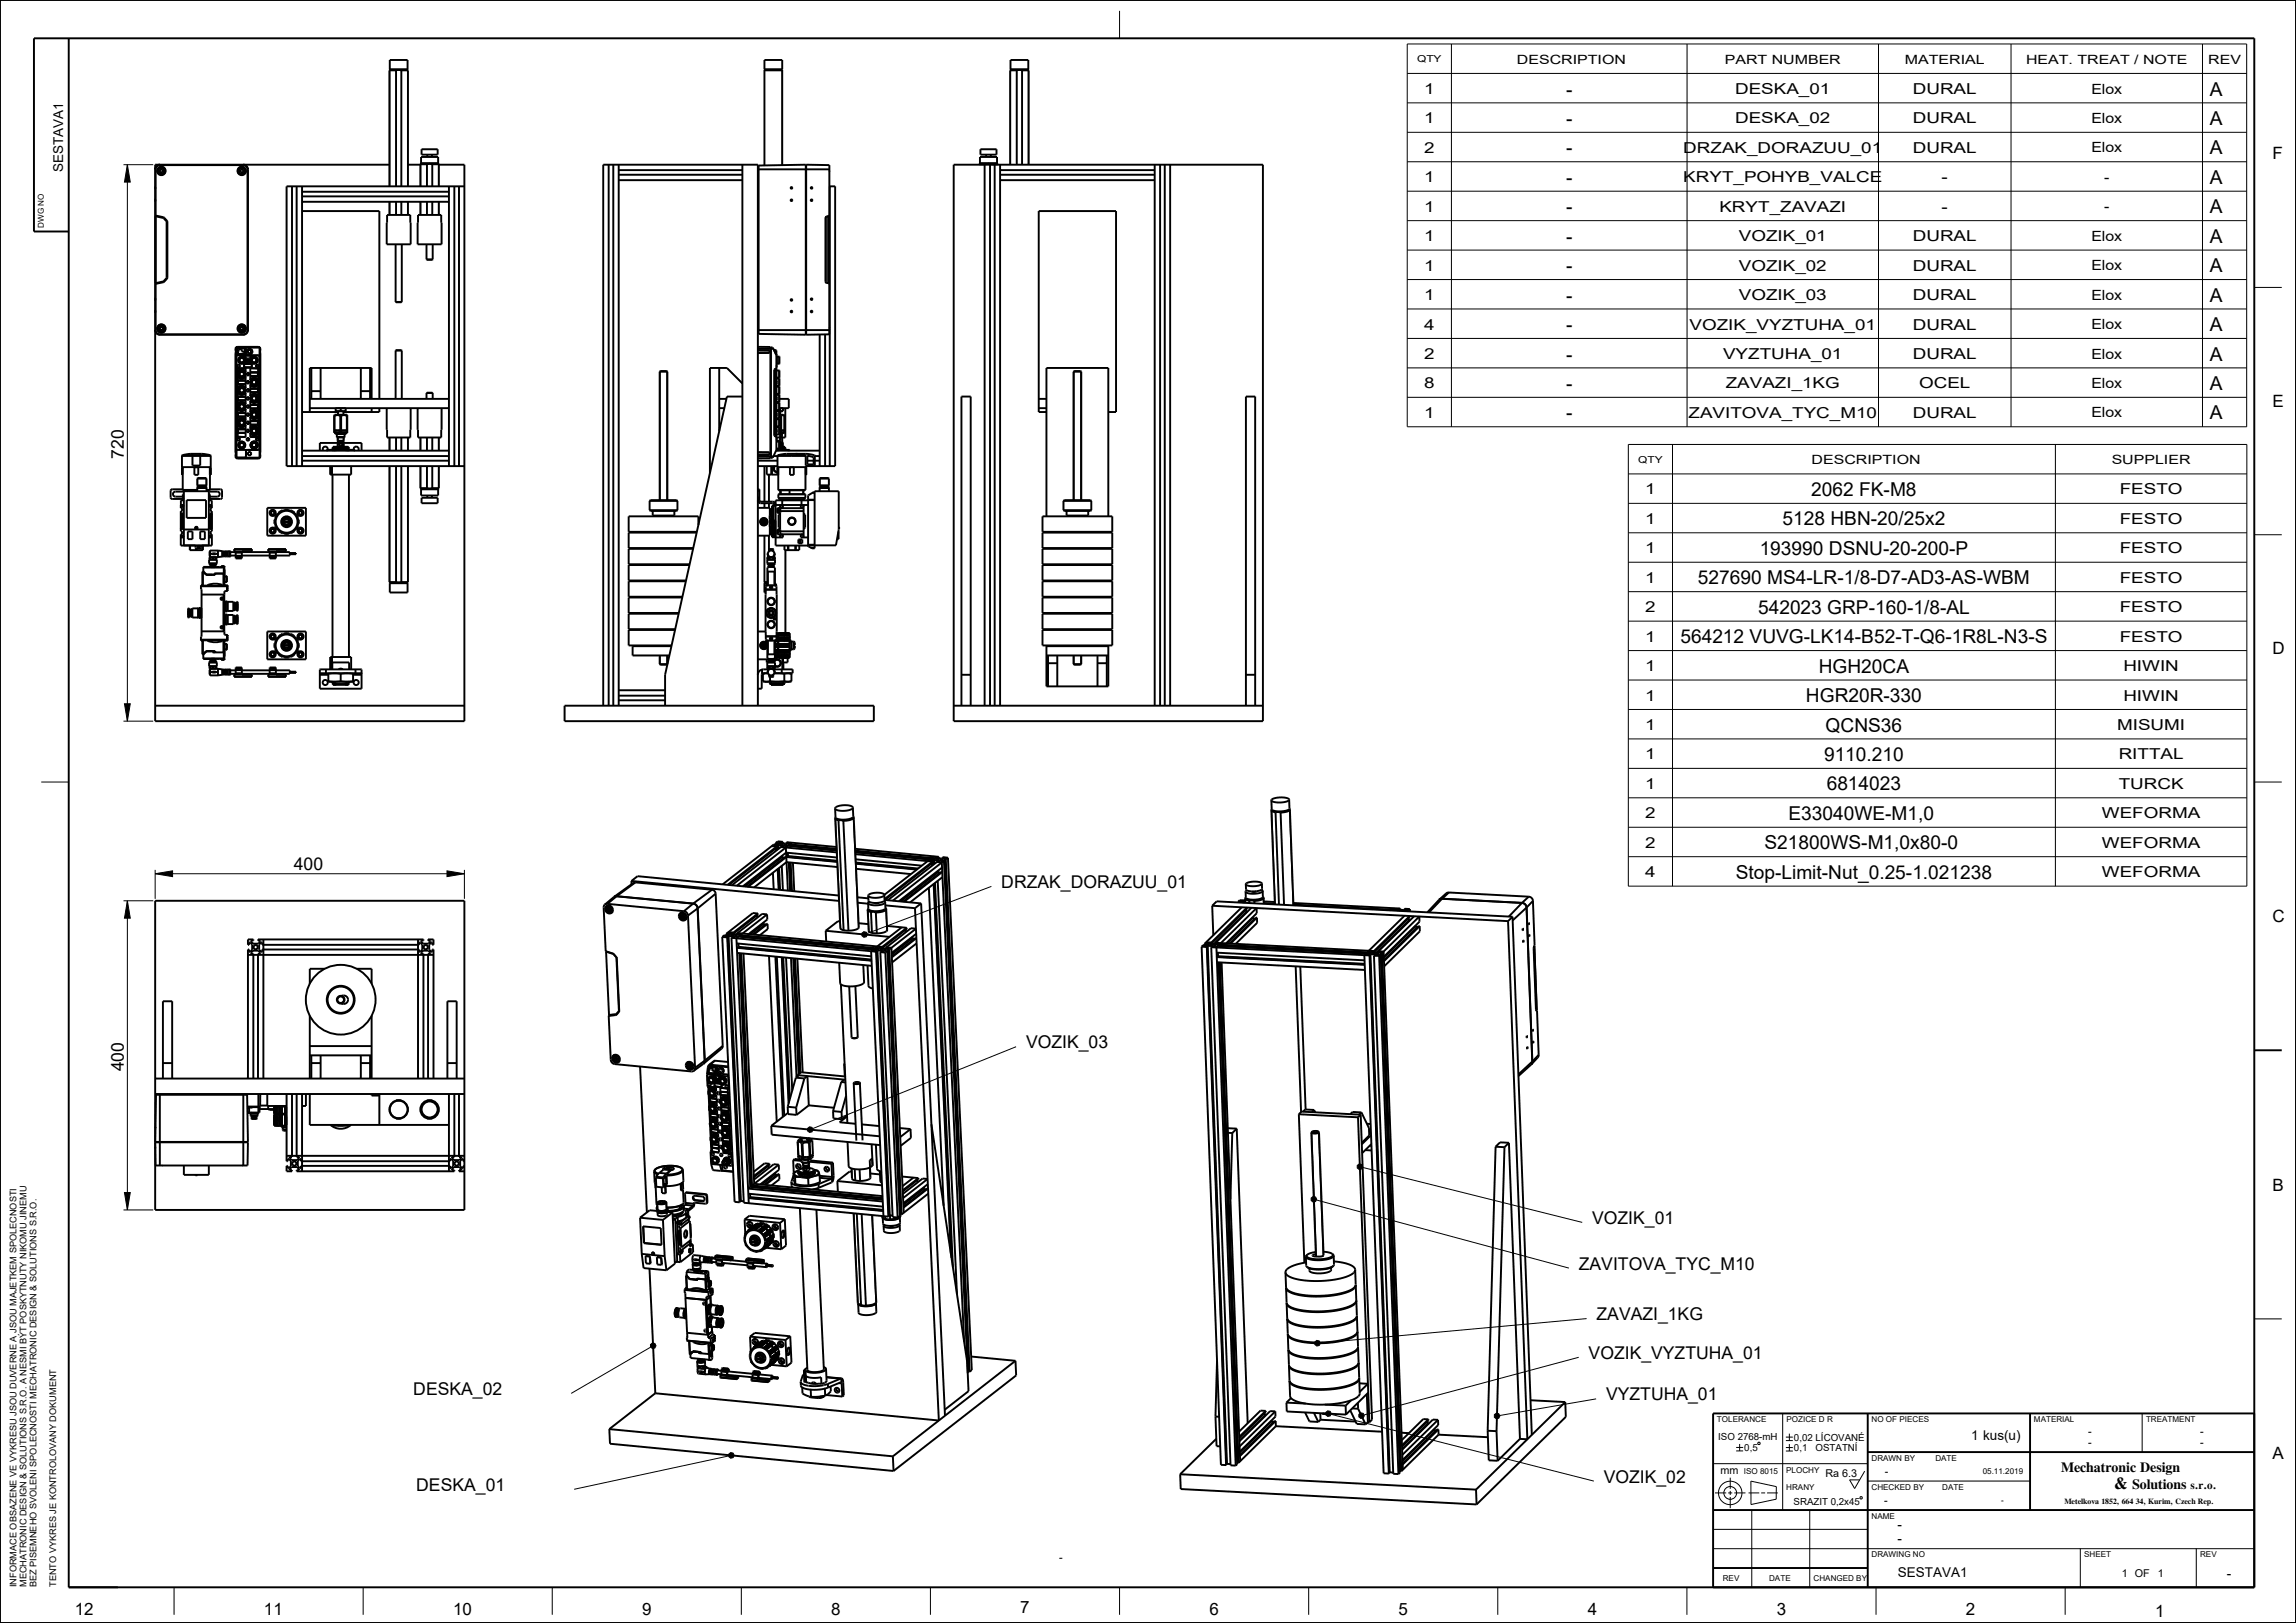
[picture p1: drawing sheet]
<svg xmlns="http://www.w3.org/2000/svg" width="594mm" height="420mm" viewBox="0 0 594 420" stroke-linecap="round" stroke-linejoin="round" font-family="sans-serif">
<defs><g id="words">
<g font-size="5">
<text x="405.2" y="24.7">-</text>
<text x="571.7" y="24.7">A</text>
<text x="405.2" y="32.3">-</text>
<text x="571.7" y="32.3">A</text>
<text x="405.2" y="40">-</text>
<text x="571.7" y="40">A</text>
<text x="405.2" y="47.6">-</text>
<text x="571.7" y="47.6">A</text>
<text x="405.2" y="55.2">-</text>
<text x="571.7" y="55.2">A</text>
<text x="405.2" y="62.8">-</text>
<text x="571.7" y="62.8">A</text>
<text x="405.2" y="70.4">-</text>
<text x="571.7" y="70.4">A</text>
<text x="405.2" y="78.1">-</text>
<text x="571.7" y="78.1">A</text>
<text x="405.2" y="85.7">-</text>
<text x="571.7" y="85.7">A</text>
<text x="405.2" y="93.3">-</text>
<text x="571.7" y="93.3">A</text>
<text x="405.2" y="100.9">-</text>
<text x="571.7" y="100.9">A</text>
<text x="405.2" y="108.5">-</text>
<text x="571.7" y="108.5">A</text>
<text x="468.6" y="128.4">2062 FK-M8</text>
<text x="461.2" y="136">5128 HBN-20/25x2</text>
<text x="455.2" y="143.6">193990 DSNU-20-200-P</text>
<text x="439.3" y="151.2">527690 MS4-LR-1/8-D7-AD3-AS-WBM</text>
<text x="454.8" y="158.8">542023 GRP-160-1/8-AL</text>
<text x="434.7" y="166.5">564212 VUVG-LK14-B52-T-Q6-1R8L-N3-S</text>
<text x="470.5" y="174.1">HGH20CA</text>
<text x="467.2" y="181.7">HGR20R-330</text>
<text x="472.3" y="189.3">QCNS36</text>
<text x="471.9" y="196.9">9110.210</text>
<text x="472.6" y="204.6">6814023</text>
<text x="462.7" y="212.2">E33040WE-M1,0</text>
<text x="456.5" y="219.8">S21800WS-M1,0x80-0</text>
<text x="449.1" y="227.4">Stop-Limit-Nut_0.25-1.021238</text>
</g>
<g font-size="4.6">
<text x="32.1" y="118.7" transform="rotate(-90 32.1 118.7)">720</text>
<text x="76" y="225.2">400</text>
<text x="259.1" y="229.8">DRZAK_DORAZUU_01</text>
<text x="265.4" y="271.3">VOZIK_03</text>
<text x="32.1" y="277.2" transform="rotate(-90 32.1 277.2)">400</text>
<text x="411.9" y="316.7">VOZIK_01</text>
<text x="408.5" y="328.6">ZAVITOVA_TYC_M10</text>
<text x="413" y="341.6">ZAVAZI_1KG</text>
<text x="411" y="351.7">VOZIK_VYZTUHA_01</text>
<text x="106.9" y="361.1">DESKA_02</text>
<text x="415.5" y="362.4">VYZTUHA_01</text>
<text x="414.9" y="383.7">VOZIK_02</text>
<text x="107.7" y="385.9">DESKA_01</text>
</g>
<g font-size="4.4">
<text x="587.9" y="41.2">F</text>
<text x="587.9" y="105.2">E</text>
<text x="587.9" y="169.2">D</text>
<text x="587.9" y="238.7">C</text>
<text x="587.9" y="308.1">B</text>
<text x="587.9" y="377.6">A</text>
<text x="19.4" y="417.9">12</text>
<text x="68.3" y="417.9">11</text>
<text x="117.2" y="417.9">10</text>
<text x="166.1" y="417.9">9</text>
<text x="215" y="417.9">8</text>
<text x="263.9" y="417.4">7</text>
<text x="312.9" y="417.9">6</text>
<text x="361.8" y="417.9">5</text>
<text x="410.8" y="417.9">4</text>
<text x="459.7" y="417.9">3</text>
<text x="508.6" y="417.9">2</text>
<text x="557.6" y="418.4">1</text>
</g>
<text font-size="4.3" x="547" y="385.3">&amp;</text>
<g font-size="3.9">
<text x="368.4" y="24.3">1</text>
<text x="448.9" y="24.3">DESKA_01</text>
<text x="494.9" y="24.3">DURAL</text>
<text x="368.4" y="31.9">1</text>
<text x="448.9" y="31.9">DESKA_02</text>
<text x="494.9" y="31.9">DURAL</text>
<text x="368.4" y="39.5">2</text>
<text x="435.5" y="39.5">DRZAK_DORAZUU_01</text>
<text x="494.9" y="39.5">DURAL</text>
<text x="368.4" y="47.2">1</text>
<text x="435.5" y="47.2">KRYT_POHYB_VALCE</text>
<text x="502.3" y="47.2">-</text>
<text x="368.4" y="54.8">1</text>
<text x="444.8" y="54.8">KRYT_ZAVAZI</text>
<text x="502.3" y="54.8">-</text>
<text x="368.4" y="62.4">1</text>
<text x="449.8" y="62.4">VOZIK_01</text>
<text x="494.9" y="62.4">DURAL</text>
<text x="368.4" y="70">1</text>
<text x="449.8" y="70">VOZIK_02</text>
<text x="494.9" y="70">DURAL</text>
<text x="368.4" y="77.6">1</text>
<text x="449.8" y="77.6">VOZIK_03</text>
<text x="494.9" y="77.6">DURAL</text>
<text x="368.4" y="85.3">4</text>
<text x="437.1" y="85.3">VOZIK_VYZTUHA_01</text>
<text x="494.9" y="85.3">DURAL</text>
<text x="368.4" y="92.9">2</text>
<text x="445.8" y="92.9">VYZTUHA_01</text>
<text x="494.9" y="92.9">DURAL</text>
<text x="368.4" y="100.5">8</text>
<text x="446.5" y="100.5">ZAVAZI_1KG</text>
<text x="496.5" y="100.5">OCEL</text>
<text x="368.4" y="108.1">1</text>
<text x="436.8" y="108.1">ZAVITOVA_TYC_M10</text>
<text x="494.9" y="108.1">DURAL</text>
<text x="425.6" y="127.9">1</text>
<text x="548.4" y="127.9">FESTO</text>
<text x="425.6" y="135.6">1</text>
<text x="548.4" y="135.6">FESTO</text>
<text x="425.6" y="143.2">1</text>
<text x="548.4" y="143.2">FESTO</text>
<text x="425.6" y="150.8">1</text>
<text x="548.4" y="150.8">FESTO</text>
<text x="425.6" y="158.4">2</text>
<text x="548.4" y="158.4">FESTO</text>
<text x="425.6" y="166">1</text>
<text x="548.4" y="166">FESTO</text>
<text x="425.6" y="173.7">1</text>
<text x="549.3" y="173.7">HIWIN</text>
<text x="425.6" y="181.3">1</text>
<text x="549.3" y="181.3">HIWIN</text>
<text x="425.6" y="188.9">1</text>
<text x="547.7" y="188.9">MISUMI</text>
<text x="425.6" y="196.5">1</text>
<text x="548.1" y="196.5">RITTAL</text>
<text x="425.6" y="204.1">1</text>
<text x="548.1" y="204.1">TURCK</text>
<text x="425.6" y="211.8">2</text>
<text x="543.8" y="211.8">WEFORMA</text>
<text x="425.6" y="219.4">2</text>
<text x="543.8" y="219.4">WEFORMA</text>
<text x="425.6" y="227">4</text>
<text x="543.8" y="227">WEFORMA</text>
</g>
<g font-size="3.6">
<text x="541.1" y="24.2">Elox</text>
<text x="541.1" y="31.8">Elox</text>
<text x="541.1" y="39.4">Elox</text>
<text x="544.4" y="47.1">-</text>
<text x="544.4" y="54.7">-</text>
<text x="541.1" y="62.3">Elox</text>
<text x="541.1" y="69.9">Elox</text>
<text x="541.1" y="77.5">Elox</text>
<text x="541.1" y="85.2">Elox</text>
<text x="541.1" y="92.8">Elox</text>
<text x="541.1" y="100.4">Elox</text>
<text x="541.1" y="108">Elox</text>
<text x="533.2" y="380.9">Mechatronic Design</text>
<text x="551.6" y="385.3">Solutions</text>
</g>
<g font-size="3.5">
<text x="16.4" y="44.5" transform="rotate(-90 16.4 44.5)">SESTAVA1</text>
<text x="510" y="372.7">1 kus(u)</text>
<text x="490.9" y="395.6">-</text>
<text x="490.9" y="399.4">-</text>
<text x="491" y="408.2">SESTAVA1</text>
<text x="576.1" y="408.2">-</text>
</g>
<g font-size="3.3">
<text x="392.4" y="16.5">DESCRIPTION</text>
<text x="446.2" y="16.5">PART NUMBER</text>
<text x="492.8" y="16.5">MATERIAL</text>
<text x="524.2" y="16.5">HEAT. TREAT / NOTE</text>
<text x="571.3" y="16.5">REV</text>
<text x="468.7" y="120.1">DESCRIPTION</text>
<text x="546.3" y="120.1">SUPPLIER</text>
</g>
<text font-size="2.9" x="566.7" y="385.3">s.r.o.</text>
<g font-size="2.8">
<text x="540.2" y="371.3">-</text>
<text x="569.2" y="371.3">-</text>
<text x="540.2" y="374.3">-</text>
<text x="569.2" y="374.3">-</text>
<text x="445.1" y="381.5">mm</text>
<text x="472.2" y="382.2">Ra 6.3</text>
<text x="487.6" y="381.8">-</text>
<text x="487.5" y="389.1">-</text>
<text x="274" y="404">-</text>
<text x="549" y="408">1 OF</text>
<text x="558.2" y="408">1</text>
</g>
<g font-size="2.5">
<text x="366.6" y="16.1">QTY</text>
<text x="423.8" y="119.8">QTY</text>
<text x="444.5" y="372.8">ISO 2768-mH</text>
<text x="451.3" y="375.5">0,5</text>
<text x="464.1" y="372.8">0,02 LÍCOVANÉ</text>
<text x="464.1" y="375.5">0,1</text>
<text x="469.7" y="375.5">OSTATNÍ</text>
<text x="464" y="389.6">SRAZIT 0,2x45</text>
</g>
<g font-size="2.4">
<text x="4.3" y="410.7" transform="rotate(-90 4.3 410.7)">INFORMACE OBSAZENE VE VYKRESU JSOU DUVERNE A JSOU MAJETKEM SPOLECNOSTI</text>
<text x="6.9" y="410.7" transform="rotate(-90 6.9 410.7)">MECHATRONIC DESIGN &amp; SOLUTIONS S.R.O. A NESMI BÝT POSKYTNUTY NIKOMU JINEMU</text>
<text x="9.4" y="410.7" transform="rotate(-90 9.4 410.7)">BEZ PISEMNEHO SVOLENI SPOLECNOSTI MECHATRONIC DESIGN &amp; SOLUTIONS S.R.O.</text>
<text x="14.5" y="410.7" transform="rotate(-90 14.5 410.7)">TENTO VYKRES JE KONTROLOVANY DOKUMENT</text>
</g>
<g font-size="2.1">
<text x="11.3" y="58.9" transform="rotate(-90 11.3 58.9)">DWG NO</text>
<text x="444.2" y="368">TOLERANCE</text>
<text x="462.2" y="368">POZICE D R</text>
<text x="484.2" y="368">NO OF PIECES</text>
<text x="526.2" y="368">MATERIAL</text>
<text x="555.2" y="368">TREATMENT</text>
<text x="451.2" y="381.5">ISO 8015</text>
<text x="462.1" y="381.2">PLOCHY</text>
<text x="484.2" y="378">DRAWN BY</text>
<text x="500.7" y="378">DATE</text>
<text x="513" y="381.5">05.11.2019</text>
<text x="462.1" y="385.7">HRANY</text>
<text x="484.2" y="385.5">CHECKED BY</text>
<text x="502.5" y="385.5">DATE</text>
<text x="517.7" y="388.9">-</text>
<text x="484.2" y="393">NAME</text>
<text x="484.2" y="403">DRAWING NO</text>
<text x="539.2" y="403">SHEET</text>
<text x="569.2" y="403">REV</text>
<text x="445.7" y="409">REV</text>
<text x="457.7" y="409">DATE</text>
<text x="469.2" y="409">CHANGED BY</text>
</g>
<text font-size="2" x="534.1" y="389.1">Metelkova 1852, 664 34, Kurim, Czech Rep.</text>
</g></defs>
<g fill="none" stroke="#000" stroke-width=".26">
<path d="M100.9 18.1v30.1M105.4 18.1v30.1M197.8 18.1v24.7M202.3 18.1v24.6M261.5 18.1v24.5M266 18.1v24.5M289.6 2.8v7.1M364.1 11.4h217.1v99h-217.1zM364.1 19h217.1M375.5 11.4v99M436.5 11.4v99M486 11.4v99"/>
<path d="M520.3 11.4v99M569.8 11.4v99M364.1 26.6h217.1M364.1 34.2h217.1M32 42.6h7.6M33 42.6l.7 4.5h-1.5zM33 42.6v144M100.9 52.2v3.4M105.4 52.2v3.4M108.9 42.4v5.8M108.9 52.2v3.4M113.4 42.4v5.8"/>
<path d="M113.4 52.2v3.4M208.5 44.8h.1M208.5 43.7h.1M253.5 42.4v.2M258 42.4v.2M364.1 41.9h217.1M364.1 49.5h217.1M364.1 57.1h217.1M364.1 64.7h217.1M364.1 72.3h217.1M364.1 80h217.1M583.2 74.4h7.1"/>
<path d="M61.8 93.4a.77 .77 0 0 1 .7-1 .77 .77 0 0 1 .8 .9 .77 .77 0 0 1-1 .6M65 93.4a.77 .77 0 0 1 .7-1 .77 .77 0 0 1 .8 .9 .77 .77 0 0 1-1 .6M170.8 96v33.4M172.5 96v33.4M208.5 85.6h.1M208.5 84.5h.1M277.9 96v33.4M279.6 96v33.4M364.1 87.6h217.1M364.1 95.2h217.1M61.8 115.4a.77 .77 0 0 1 .7-1 .77 .77 0 0 1 .8 .8 .77 .77 0 0 1-1 .7M61.8 109.6a.77 .77 0 0 1 .7-1 .77 .77 0 0 1 .8 .9 .77 .77 0 0 1-1 .6"/>
<path d="M65 111.7a.77 .77 0 0 1 .7-1 .77 .77 0 0 1 .8 .9 .77 .77 0 0 1-1 .6M86.1 115.8v.6M86.9 112v.3M87.5 113.2v.9M88.8 113.2v.9M89.4 112v.3M90.2 115.8v.6M100.9 113.2v3.4M105.4 113.2v3.4M108.9 113.2v3.4M113.4 113.2v3.4M201.6 115.9h.3"/>
<path d="M201.6 114.5h.3M201.7 113.2v.9M202.3 112v.3M202.3 113.2v1.3M203.1 115.8v.6M364.1 102.8h217.1M421.3 115h160v114.3h-160zM432.7 115v114.3M531.8 115v114.3M48 126.9v.2M51.2 123.7v2M53.3 123.7v2"/>
<path d="M53.6 126.9v.2M100.9 120.6v30.2M105.4 120.6v30.2M108.9 120.6v5.9M113.4 120.6v5.9M170.8 133.4v.2M170.8 137.6v.2M172.5 133.4v.2M172.5 137.6v.2M196.7 135.3a.97 .97 0 0 1 .8-1.2 .97 .97 0 0 1 1.1 1 .97 .97 0 0 1-1.2 .9M197.8 120.6v9.2M197.8 130.2v1.2"/>
<path d="M197.8 138.6v12.2M200.3 120.6l-.2 .9M200.8 122.2h.3M202 126.9v1M203.9 135.1a.97 .97 0 0 1 .9-1.2 .97 .97 0 0 1 1 1.1 .97 .97 0 0 1-1.2 .8M207.7 126.9v1M212.2 123.7v2M214.3 123.7v2M277.9 133.4v.2M277.9 137.6v.2M279.6 133.4v.2M279.6 137.6v.2"/>
<path d="M421.3 122.6h160M421.3 130.3h160M421.3 137.9h160M583.2 138.4h7.1M51.1 141.1l.3 .3 .3-.3M54.4 145.9v.4M55.8 145.9v.4M170.8 141.8v.2M170.8 146v.2M170.8 150.2v.2M170.8 154.4v.2M170.8 158.6v.2"/>
<path d="M172.5 141.8v.2M172.5 146v.2M172.5 150.2v.2M172.5 154.4v.2M172.5 158.6v.2M198.6 155.9a.97 .97 0 0 1 .8-1.2 .97 .97 0 0 1 1.1 1 .97 .97 0 0 1-1.2 .9M198.8 145.9v.4M200.2 145.9v.4M277.9 141.8v.2M277.9 146v.2M277.9 150.2v.2M277.9 154.4v.2"/>
<path d="M277.9 158.6v.2M279.6 141.8v.2M279.6 146v.2M279.6 150.2v.2M279.6 154.4v.2M279.6 158.6v.2M421.3 145.5h160M421.3 153.1h160M54.4 170.9v.5M55.8 170.9v.5M86.1 176.4v.6M90.2 176.4v.6"/>
<path d="M170.8 162.8v.2M170.8 167v.2M170.8 169.6v2.4M172.5 162.8v.2M172.5 167v.2M172.5 169.6v2.4M198.5 167.4a.97 .97 0 0 1-1.1 .6M198.5 166.7a.97 .97 0 0 0-1.2-.6 .97 .97 0 0 0-.6 1.2M198.6 161.9a.97 .97 0 0 1 .8-1.3 .97 .97 0 0 1 1.1 1.1 .97 .97 0 0 1-1.2 .8M198.8 170.9v.5M199 176.4v.6M200.2 170.9v.5"/>
<path d="M200.3 171a.97 .97 0 0 1 1.7 .3 .97 .97 0 0 1-1.2 1.2M203.1 176.4v.6M277.9 162.8v.2M277.9 167v.2M277.9 169.6v2.4M279.6 162.8v.2M279.6 167v.2M279.6 169.6v2.4M421.3 160.7h160M421.3 168.4h160M421.3 176h160M32 186.6h7.6"/>
<path d="M32.2 182.1h1.5l-.7 4.5zM421.3 183.6h160M421.3 191.2h160M421.3 198.8h160M10.7 202.4h7.1M216.2 211.6l1.3 28.8M220.7 211.4l-.1 .3-.5 .3-1.6 .3-1.6-.2-.6-.3-.1-.2M220.7 211.4l1.4 28.8M329 209.6l.9 24.4M333.6 209.3l-.2 .3-.5 .3-1.8 .2-1.5-.2-.6-.4M333.6 209.4l.9 24.9M421.3 206.5h160"/>
<path d="M421.3 214.1h160M583.2 202.4h7.1M32 233.1h7.6M33 233.1l.7 4.5h-1.5zM33 233.1v80M40.1 226.1l4.5-.7v1.5zM40.1 225.1v7.5M40.1 226.1h80M115.6 225.4l4.5 .7-4.5 .8zM120.1 225.1v7.5M224.6 235.3l.3 5.8M229.1 235v.3l-.5 .3-1.7 .4-1.9-.3-.3-.2v-.3"/>
<path d="M229.1 235.1l.3 5.8M256.5 229.4h.1M256.5 229.4l-32.1 12.2M322.2 232.4l.1 1.2M322.3 232.3l-.1 .2M326.7 232.1v.3l-.4 .3-1.5 .3-1.7-.1-.9-.4M326.8 232.3l.1 1.6M421.3 221.7h160M87.3 258.9a.85 .85 0 0 1 .8-1 .85 .85 0 0 1 .9 .9 .85 .85 0 0 1-1.1 .7M223 241.5l.5-.4 .6 .1 .3 .6-.3 .6-.6 .2-.5-.4zM262.9 270.9l-52.6 21.1M262.9 270.9h.1"/>
<path d="M41.2 295.5v.1M42.3 295.5v.1M62 295.5v.1M63.1 295.5v.1M65.1 288.7v.2M66.4 288.7v.2M108.9 287.7a2.28 2.28 0 0 1 2-2.9 2.28 2.28 0 0 1 2.5 2.5 2.28 2.28 0 0 1-2.8 2M208.9 292l.5-.4 .7 .1 .2 .6-.2 .6-.7 .2-.5-.4zM209.6 299.8l-1.2 .3-1.1-.2M339.4 292.9l1.2 32.3M341.1 292.9h.1M341.1 292.8l-1-.1-.7 .2 .8 .2 .9-.2"/>
<path d="M341.1 292.8v.1M341.1 292.9l1.2 32.1M32 313.1h7.6M32.2 308.6h1.5l-.7 4.5zM170.2 311.1l-.1 .1M170.2 311.1h.1M170.5 310.9l-.3 .2M170.5 310.9h.1M170.7 310.9h-.2M170.7 310.9h.1M171.2 310.8l-.5 .1M171.2 310.8h.1"/>
<path d="M171.4 310.8h-.2M171.4 310.8h.1M171.4 310.8h.4M171.8 310.8h.1M171.8 310.8l.2 .1M172 310.9h.1M172 310.9l.2 .3-.5 .2-1.1 .1-.5-.3M172.3 311.1l.1 1.9-1.1 .3-1.1-.2-.1-1.9M176.2 311.9v.6M176.4 312.2l-.3 .5-.8 .3-2.8 .3M177 319.2l.1 .8M177 319.2h.1"/>
<path d="M177.3 318.5l-.3 .7M177.3 318.5h.1M177.3 318.5l.4 .1 .1 .8-.3 .8h-.4M187.5 300.1l.4-.2 .6 .3 .1 .5-.3 .4M187.5 300l-.2 .2 .6-.1 .4 .4v.5l-.2 .3M188.4 301.1l-.3 .2M202.5 318.5h.3l.2 .8-.2 .7-.3 .4-.3-.8zM206.4 303.7l.2 .3M206.6 304h.1M206.6 304l.3 .2M206.6 303.2v.8M206.9 304.2h.1"/>
<path d="M207 304.2l.5 .1M207.5 304.3h.1M207.5 304.3h.9M207.9 300.9v.6M208.4 304.3h.1M208.8 304.3h-.4M208.8 304.3h.1M209.1 301.3v.2l-.4 .1h-.7l-.1-.2M209.2 300.9v.5M209.8 304.2l-1 .1M209.8 304.2h.1M210 304.1l-.2 .1"/>
<path d="M210.1 304.1h-.1M210.5 303.9l-.4 .2M210.5 303.9h.1M210.6 302.9l-.3 .5-1.4 .3-1.6-.1-.5-.2-.2-.3M210.6 303l.1 .8M210.7 303.8l-.2 .1M210.7 303.8h.1M210.8 303.5l-.1 .3M220.4 302.4l.1 2.8M221 314l1 23.3M225 302.2l.1 2.8M225.5 314.4l1.1 22.7"/>
<path d="M227.7 303.1l.2 2.8M228.3 314.7v.3M232.8 314.1v.7M232.8 314.7l-.1 .3-.4 .3-1.7 .3-1.7-.2-.5-.2-.1-.3M339.2 310l.5-.4 .7 .2 .2 .6-.2 .5-.7 .2-.5-.4zM340.6 310.5l65.3 17.7M351.1 301.6l.5-.4 .7 .1 .3 .6-.3 .6-.7 .2-.5-.5zM352.5 302.1l56.8 14.2M409.3 316.3h.1M177.1 320v.1M177.1 320.1v.1M177.1 320.2h.1"/>
<path d="M179.6 328.4v.2M179.6 328.7h.1M179.7 328.7h.1M179.8 328.7h.1M179.8 328.7l.1 .1M179.9 328.8h.1M180 328.8h.1M180.1 328.8h.1M180.3 328.8h-.2M180.3 328.8h.1M180.4 328.8h-.1M180.4 328.8h.1"/>
<path d="M180.5 328.8h-.1M180.5 328.8h.1M180.7 328.7l-.2 .1M180.7 328.7h.1M180.8 328.7h-.1M180.8 328.7h.1M180.9 328.6l-.1 .1M180.9 328.6h.1M180.9 328.3l.1 .2M202.3 320.2h.1M226.6 337l-.1 .3-.5 .3-1.7 .3-1.6-.2-.6-.2v-.3M340.4 324.9l.7 .3"/>
<path d="M341.1 325.2h.1M341.1 325.2h.2M341.3 325.2h.1M341.5 325.2h-.2M341.5 325.2h.1M341.7 325.2h-.2M341.7 325.2h.1M342 325.1l-.3 .1M342 325.1h.1M342.2 325.1h-.2M342.2 325.1h.1M342.3 325l-.1 .1"/>
<path d="M342.3 325h.1M342.4 325h-.1M342.4 325h.1M342.4 324.9v.1M405.9 328.2h.1M168.3 347.9l.5-.4 .6 .2 .3 .6-.3 .5-.6 .2-.5-.4zM168.3 348.6l-20.5 12M180.6 352.3l.1 .1M180.7 351.9v.5M180.7 352.4h.1M182 351.8l-.1 .1-.6 .2-.6-.3M182 351.8l.1 .5"/>
<path d="M182.1 352.4h-1.4M182.1 352.4h.1M182.1 352.3l-.1 .1M182.2 352.2l-.1 .2M203.7 350.5h.1M203.9 348.8h.3l.2 .8-.2 .7-.3 .4-.3-.8zM340.2 347.3l.5-.4 .6 .1 .3 .6-.3 .6-.6 .1-.5-.4zM408.4 351.2l-55.5 14.9M408.4 351.2h.1M410.5 341.2l-68.9 6.3M410.5 341.2h.1M583.2 341.3h7.1"/>
<path d="M147.8 360.6h.1M188.5 376.8l-40 8.6M188.5 376.3l.5-.4 .7 .1 .2 .6-.2 .6-.7 .2-.5-.4zM213 361.3l-1.6 .3-1.8-.2M342.1 365.8l.6 .1 .9-.1M343 365.5l.5-.4 .6 .1 .3 .6-.3 .6-.6 .2-.5-.5zM344.4 366l67.9 17.3M351.5 366l.6-.4 .6 .2 .3 .5-.3 .6-.6 .2-.6-.4zM386.6 366.1l.5-.4 .6 .1 .3 .6-.3 .6-.6 .2-.5-.4zM412.9 362l-24.9 4.3M412.9 362h.1M443.2 378.8h40"/>
<path d="M449.2 374.6h1.8M449.2 375.5h1.8M450.1 373.7v1.8M454.9 373.2l.5 .2-.2 .4-.4-.1zM461.2 365.8v25M462 371.9h1.8M462 372.8h1.8M462 374.6h1.8M462 375.5h1.8M462.9 371v1.8M462.9 373.7v1.8M554.2 365.8v10"/>
<path d="M148.5 385.4h.1M412.3 383.3h.1M443.2 395.8h40M443.7 386.3h2.9M447.1 386.3h1.1M447.6 382.4v2.9M447.6 385.8v1.1M447.6 387.4v2.9M448.7 386.3h2.9M452.4 386.3h2.7M453 383.3l6.6 1.4-.1 3.3-6.5 1.3zM453.2 390.8v20"/>
<path d="M455.6 386.3h1.1M457.2 386.3h2.7M468.2 390.8v20M481.3 387.3l.5 .2-.2 .4-.4-.1zM482.4 380.7l-2.6 4.5-1.3-2.2h2.6M483.2 383.3h42M45 410.8v7.1M94 410.8v7.1M142.9 410.8v7.1M191.8 410.8v7.1M240.7 410.8v7.1M289.6 410.8v7.1"/>
<path d="M338.6 410.8v7.1M387.5 410.8v7.1M436.4 410.8v7.1M443.2 400.8h140M485.4 410.8v7.1M534.3 410.8v7.1M538.2 400.8v10M568.2 400.8v10"/>
<circle cx="183.9" cy="279.5" r=".72"/>
<circle cx="186.9" cy="279.8" r=".72"/>
<circle cx="184.1" cy="282.9" r=".72"/>
<circle cx="184.3" cy="286.9" r=".72"/>
<circle cx="184.5" cy="290.9" r=".72"/>
<circle cx="184.6" cy="294.9" r=".72"/>
<circle cx="187.1" cy="285.2" r=".72"/>
<circle cx="187.3" cy="289.2" r=".72"/>
<circle cx="187.5" cy="293.2" r=".72"/>
<circle cx="187.7" cy="297.1" r=".72"/>
<circle cx="184.9" cy="300.3" r=".72"/>
<circle cx="447.6" cy="386.3" r="3"/>
<circle cx="447.6" cy="386.3" r="1.66"/>
</g>
<g fill="#000">
<path d="M33 42.6l.7 4.5h-1.5zM32.2 182.1h1.5l-.7 4.5zM33 233.1l.7 4.5h-1.5zM40.1 226.1l4.5-.7v1.5zM115.6 225.4l4.5 .7-4.5 .8zM223 241.5l.5-.4 .6 .1 .3 .6-.3 .6-.6 .2-.5-.4zM208.9 292l.5-.4 .7 .1 .2 .6-.2 .6-.7 .2-.5-.4zM32.2 308.6h1.5l-.7 4.5zM339.2 310l.5-.4 .7 .2 .2 .6-.2 .5-.7 .2-.5-.4zM351.1 301.6l.5-.4 .7 .1 .3 .6-.3 .6-.7 .2-.5-.5zM168.3 347.9l.5-.4 .6 .2 .3 .6-.3 .5-.6 .2-.5-.4zM340.2 347.3l.5-.4 .6 .1 .3 .6-.3 .6-.6 .1-.5-.4z"/>
<path d="M188.5 376.3l.5-.4 .7 .1 .2 .6-.2 .6-.7 .2-.5-.4zM343 365.5l.5-.4 .6 .1 .3 .6-.3 .6-.6 .2-.5-.5zM351.5 366l.6-.4 .6 .2 .3 .5-.3 .6-.6 .2-.6-.4zM386.6 366.1l.5-.4 .6 .1 .3 .6-.3 .6-.6 .2-.5-.4z"/>
</g>
<g fill="none" stroke="#000" stroke-width=".5">
<path d="M0 0h594v420h-594zM17.8 9.9v400.9h565.4v-400.9h-574.4v50h9M100.7 18.2h1.8M100.9 18.1h4.5M102.5 18.2h1.3M102.5 18.2v30M103.8 18.2v30M103.8 18.2h1.7M197.8 18.2h4.6M202.3 18.1h-4.5v24.7M202.4 18.1v24.6M261.3 18.2h1.7"/>
<path d="M261.5 18.1h4.5M263 18.2h1.4M263 18.2v24.4M264.4 18.2h1.7M264.4 18.2v24.4M40.2 56.4h.1M40.2 56.1v.3M40.2 56.1h.1M40.2 56v.1M40.2 56v17.3M40.2 56l2 .4M40.2 43.8v12"/>
<path d="M40.2 55.8v.2M40.2 55.8l2.1 .4M41.1 44.1h.5v-.6h.3v.6h.5v.3h-.5v.5h-.3v-.5h-.5zM41.3 42.7h-.3l-.5 .3-.3 .5v.3M41.3 42.7l-.7 .3-.4 .8M41.3 42.7h21.6M42.2 56.4l.1 .1M42.3 56.2l.2 .1M42.3 56.2l-.1 .2M42.3 56.5l.8 .8M42.5 56.3l-.2 .2M42.5 56.3l.7 .8"/>
<path d="M43.1 57.3v.1M43.1 57.4v14.5M43.1 57.4h.2M43.2 57.1l.1 .3M43.2 57.1l-.1 .2M43.3 57.4v14.5M62.4 43.5h.3v.6h.5v.3h-.5v.5h-.3v-.5h-.5v-.3h.5zM62.9 42.7h.4l.5 .2 .3 .9M62.9 42.7l.8 .3 .3 .8M64 43.8v41.6M64 43.8h.1M64.1 43.8v41.6"/>
<path d="M75.5 48.2v72.4M76.7 48.2v72.4M78.1 48.2v72.4M78.1 54.6h20v48.6M78.1 52.2h38M78.1 50.8h38M78.1 49.6h38M100.7 42.6h-60.6v144h80v-144h-6.6M102.5 52.2v3.4M103.8 52.2v3.4M105.5 42.6h3.2M108.7 42.5h1.8"/>
<path d="M108.9 42.4h4.5M110.5 42.5h1.3M110.5 42.5v5.7M110.5 52.2v3.4M111.8 42.5v5.7M111.8 52.2v3.4M111.8 42.5h1.7M116.1 48.2v72.4M117.5 48.2v72.4M118.7 48.2v72.4M120.1 48.2h-46v72.4h46M157.5 42.6v140"/>
<path d="M158.7 42.6v140M160.1 42.6v140M160.1 46.6h32M160.1 45.2h32M160.1 44h32M192.1 42.6v140M196.1 52.2h.2M196.1 50.8h.2M196.1 49.6h.2M196.1 48.2h.2M196.1 43.8h12.4M196.1 46.6h.2"/>
<path d="M196.1 46h.2M196.1 45.8h.2M196.1 43.5h.2M196.3 42.8l12.2-.2v44l-12.2-.2zM208.5 47h.1M208.5 45.9h.1M208.5 45.4h.1M208.5 43.1h.1M208.6 43.8h6M208.6 42.6l6 .1v43.8l-6 .1zM213.6 56.4h.1M213.6 56.4v16.5"/>
<path d="M213.8 56.1l-.2 .3M213.8 56.1h.1M213.8 56.1l.5-.1v17.3l-.5-.1M214.3 57.4h.3M214.6 44.4v.1M214.6 48.2h1.5v72.4h-7.5M214.6 56.3l-.3 .2M214.6 57.1l-.3 .2M214.6 55.8l-.3 .2v17.3l.3 .2M214.6 56.2l-.3 .2M214.6 44v.1M214.7 48.2v72.4"/>
<path d="M246.7 42.6h80v144h-80zM253.3 42.5h1.7M253.5 42.4h4.5M254.7 42.6v140M255 42.5h1.4M255 42.5v.1M256.1 42.6v140M256.4 42.5h1.7M256.4 42.5v.1M257.3 42.6v140M258.7 46.6h40M258.7 45.2h40"/>
<path d="M258.7 44h40M258.7 42.6v140M298.7 42.6v140M300.1 42.6v140M301.3 42.6v140M302.7 42.6v140M40.2 72.9v.3M40.2 72.9h.1M40.2 73.2v.1M40.2 73.2h.1M40.2 73.3v.2M40.2 73.5v11.9"/>
<path d="M42.2 72.8l.1 .2M42.2 72.8l-2 .5M42.3 73l-2.1 .5M42.3 72.8h-.1M42.3 72.8l.2 .1M42.5 72.9l-.2 .1M43.1 72l-.8 .8M43.1 72l.1 .1M43.1 71.9v.1M43.1 71.9h.2M43.2 72.1l-.7 .8M43.3 71.9l-.1 .2"/>
<path d="M100 63.2l.1-7.6h6l.1 7.6M108 63.2l.1-7.6h6l.1 7.6M213.6 72.9l.2 .3M213.6 72.9h.1M213.8 73.2h.1M214.3 71.9h.3M214.3 72.8l.3 .1M214.3 72l.3 .1M214.3 72.8l.3 .2M40.2 85.4v.3l.2 .5 .9 .4M40.2 85.4l.4 .8 .7 .3M41.1 84.9h.5v-.6h.3v.6h.5v.3h-.5v.5h-.3v-.5h-.5z"/>
<path d="M41.3 86.5v.1M41.3 86.6h21.6M41.3 86.5h21.6M61 90.3v.4M61 91.3v25.8M61.1 90.3h.1M61.1 90.3l.1 1.7M61.1 95.6v17.2M61.2 92v3.3M61.2 95.3l-.1 .3M61.2 95.3h2.3M61.2 92h5.7"/>
<path d="M61.4 98.7v.5M61.4 99.2h.2M61.4 98.7h.1M61.5 99.2h.1M61.4 90.1h1.9v1.8h-1.9zM61.4 90.1h1.9M61.5 99.2v1.2M61.5 97.4a1.2 1.2 0 0 0 1.4 .6M61.5 96.2l-.2 .6 .2 .6M61.5 95.4l-.4 .2M61.5 97.4v1.3M61.5 95.4v.8"/>
<path d="M61.6 98.4h1.9M61.6 99.4h.1M61.6 98.6l-.2 .1M61.6 99.4h1.9M61.6 98.5h1.9M61.6 98.5h.1M61.6 98.4v1h1.9M61.7 90.4h.8v.6h.7v.6h-1.6zM61.9 84.9h.5v-.6h.3v.6h.5v.3h-.5v.5h-.3v-.5h-.5zM62.9 95.6l.6 .7M62.9 95.6a1.2 1.2 0 0 0-1.4 .6M62.9 95.6a1.2 1.2 0 0 0-1.6 1.2 1.2 1.2 0 0 0 1.6 1.2"/>
<path d="M62.9 92.4l.9-.1 .1-1a.76 .76 0 0 1 .5-1 .76 .76 0 0 1 .9 .7 .76 .76 0 0 1-.9 .7l.1 .6 .9 .1M62.9 86.5v.1M63.2 93.8v.2h.3M63.2 92.6l.5 .1h-.4M63.3 90h-1.9l-.3 .3M63.3 90l.3 .3M63.3 90h.1M63.5 94h.1M63.5 97.3l-.6 .7M63.5 96.3a1.14 1.14 0 0 0-1.7-.4 1.14 1.14 0 0 0 0 1.8 1.14 1.14 0 0 0 1.7-.4M63.5 95.3v1M63.5 97.3v3.2"/>
<path d="M63.5 95.3l-2 .1M63.6 91.7l.2 .3M63.6 91.7h.1M63.6 90.3h.1M63.6 90.3v.3h-.2v.3h.2v.8M63.8 94.1h-.7v1h2v-1h-.7M63.8 92h.1M63.9 91.8h.5M63.9 94l-.1 .1M63.9 92.8h.5v1l-.1-.7h-.3l-.1 .7zM64 93.7h.3M64 93.2h.3"/>
<path d="M64 85.4l-.3 .8-.8 .3M64 85.4h.1M64.1 85.4l-.3 .9-.9 .3M64.4 94h-.5M64.4 94v.1M64.7 97.3h2M64.7 98.4a1.17 1.17 0 0 1 1.8-.4 1.17 1.17 0 0 1 0 1.8 1.17 1.17 0 0 1-1.8-.4M64.7 98.4a1.14 1.14 0 0 1 1.8-.4 1.14 1.14 0 0 1 0 1.8 1.14 1.14 0 0 1-1.8-.4M64.7 95.3v3.1M64.7 99.4v3.2M64.7 95.3h2.4M64.7 95.3l2.1 .1"/>
<path d="M65.1 92.6l-.6 .1h.5M65.1 93.8v.2h-.4l-.1-1-.1 1h-.7l-.2-1-.1 1M65.1 94.1h-1.9v1h1.9M66.7 96.3v.1M66.7 97.3h.1M66.7 96.4h.1M66.7 96.4h-2M66.7 97.1h.1M66.7 96.5l.2 .1M66.7 96.3l-2 .1M66.8 95.4l.3 .2M66.8 95.4v2.9"/>
<path d="M66.8 99.5v3M66.8 97.1h.1M66.8 96.6h.1M66.8 96.6v.5M66.8 96.5l.1 .1M66.8 89.8v.1M66.9 97.1h-.1M66.9 96.6v.5M67.1 95.3v.3M67.1 92.2v3.1M67.1 95.6v17.2M67.3 91.3v25.8"/>
<path d="M67.3 90.3v.4M80.5 95.2v8M82.9 95.2v8M93.3 95.2v8M95.7 95.2v8M170.7 96.2v33.2M170.7 96.2l.1-.2h1.7l.2 .2M170.7 96.2h2M172.7 96.2v33.2M186.1 95.2v16.4M192.1 99.2l-4-4h-4.4v27.2M196.1 90.6l3 .1"/>
<path d="M196.1 85.4h12.4M196.1 91.3h3M196.1 90.7h3M196.1 85.7h.2M196.1 83.4h.2M196.1 83.2h.2M196.1 82.6h.2M199.1 90.7v.6l-3 .1M199.5 89.9l.4 .1 1 2v15.8h-.2v-2M199.5 90.3h.6M200.2 90.4h-.1M200.5 91h-.1"/>
<path d="M200.7 99.2h.1M200.7 98.6v.1M200.7 98.6h.1M200.7 97.4l.1 .6M200.7 96.2v1.2M200.7 95.4v.8M200.7 97.4v3M200.7 99.4h.2M200.7 98.5h.1M200.7 91.6h.1M200.8 99.8l-.1 .6M200.8 95.6l-.1 .6"/>
<path d="M200.8 99.8l.1 .1M200.8 95.6v2.4M200.8 99.8v2.4M200.8 95.6l.1 .1M200.8 98.5h.1M200.8 91.8l.2 .5M200.8 99.4h.1M200.8 99.4h-.1M200.8 98.5v.9M200.9 98.6l.1 .3M200.9 98.4l-.2 .1M200.9 92.3h.1"/>
<path d="M200.9 95.3l-.6 .3v17.2l.6 .3M200.9 99.8h.7M200.9 98h.7M200.9 97.7h.7M200.9 95.9h.7M200.9 97.9l-.1 .1M200.9 92.2h.1M201 98.9l-.1 .4M201 98.9h.1M201.6 95.9h.1M201.6 98h.1M201.6 95.9v1.8"/>
<path d="M201.6 98v1.8M201.6 97.7h.1M201.6 99.8h.1M208.5 86.1h.1M208.5 83.9h.1M208.5 83.3h.1M208.5 82.3h.1M208.6 85.4h6M212.1 86.6v34M213.5 86.5v34.1M214.6 85.2v.1M214.6 84.8v.1"/>
<path d="M277.7 96.2h2M277.7 96.2v33.2M277.9 96h1.7l.1 .2M277.9 96l-.2 .2M279.7 96.2v33.2M47.1 118h7.4M47.2 117.8h7.2M49.4 117.4h2.8M49.8 117.4v3.1h2v-3.1M61 117.7v.4M61.1 118.1h.1M61.1 118.1l.3 .3"/>
<path d="M61.1 112.8l.4 .2M61.1 112.8l.1 .3M61.2 113.1v3.3M61.2 116.4l-.1 1.7M61.2 116.4h2.6M61.2 113.1h2.3M61.4 102.9v.5M61.4 107.1v.5M61.4 111.3v.5M61.4 111.8h.2M61.4 111.3h.1M61.4 107.6h.2"/>
<path d="M61.4 107.1h.1M61.4 103.4h.2M61.4 102.9h.1M61.5 103.4h.1M61.5 107.6h.1M61.5 111.8h.1M61.4 118.4h.1M61.4 118.4h1.9M61.5 103.4v1.2M61.5 111.8v1.2M61.5 111.2v.1M61.5 101.6v1.3"/>
<path d="M61.5 105.8v1.3M61.5 113l2 .1M61.6 111h1.9v2.1M61.6 112h1.9M61.6 106.8h1.9M61.6 102.6h1.9M61.6 103.6h.1M61.6 102.8l-.2 .1M61.6 107l-.2 .1M61.6 111.2l-.2 .1M61.6 102.7h1.9M61.6 106.9h1.9"/>
<path d="M61.6 111.1h1.9M61.6 102.7h.1M61.6 106.9h.1M61.6 111.1h.1M61.6 102.6v1M61.6 106.8v1M61.6 111v1M63.3 118.4h.1M63.5 104.7a1.17 1.17 0 0 0-1.7-.4 1.17 1.17 0 0 0 0 1.8 1.17 1.17 0 0 0 1.7-.4M63.5 100.5a1.17 1.17 0 0 0-1.7-.4 1.17 1.17 0 0 0 0 1.8 1.17 1.17 0 0 0 1.7-.4M63.5 104.7a1.14 1.14 0 0 0-1.7-.4 1.14 1.14 0 0 0 0 1.8 1.14 1.14 0 0 0 1.7-.4M63.5 100.5a1.14 1.14 0 0 0-1.7-.4 1.14 1.14 0 0 0 0 1.8 1.14 1.14 0 0 0 1.7-.4"/>
<path d="M63.5 101.5v3.2M63.5 105.7v2.1h-1.9M63.5 107.8h-1.9M63.5 112h-1.9M63.5 103.6h-1.9M63.6 116.7v1.4M63.6 116.7h.1M63.6 118.1l-.3 .3M63.6 118.1h.1M63.8 116.4l-.2 .3M64.7 101.5h2M64.7 105.7h2"/>
<path d="M64.7 109.9h2M64.7 106.8a1.17 1.17 0 0 1 1.8-.4 1.17 1.17 0 0 1 0 1.8 1.17 1.17 0 0 1-1.8-.4M64.7 106.8a1.14 1.14 0 0 1 1.8-.4 1.14 1.14 0 0 1 0 1.8 1.14 1.14 0 0 1-1.8-.4M64.7 102.6a1.17 1.17 0 0 1 1.8-.4 1.17 1.17 0 0 1 0 1.8 1.17 1.17 0 0 1-1.8-.4M64.7 102.6a1.14 1.14 0 0 1 1.8-.4 1.14 1.14 0 0 1 0 1.8 1.14 1.14 0 0 1-1.8-.4M64.7 103.6v3.2M64.7 107.8v2.1h2l.1-2M64.7 108.9h2M64.7 104.7h2M66.7 100.5v.1M66.7 101.5h.1M66.7 104.7v.1"/>
<path d="M66.7 105.7h.1M66.7 108.9v.1M66.7 109.9h.1M66.7 100.6h.1M66.7 104.8h.1M66.7 109h.1M66.7 100.6h-2M66.7 104.8h-2M66.7 109h-2M66.7 109.1l.2 .1M66.7 109.7h.1M66.7 105.5h.1"/>
<path d="M66.7 104.9l.2 .1M66.7 101.3h.1M66.7 100.7l.2 .1M66.8 103.7v3M66.8 105.5h.1M66.8 101.3h.1M66.8 109.2h.1M66.8 105h.1M66.8 100.8h.1M66.8 109.7h.1M66.8 100.8v.5M66.8 105v.5"/>
<path d="M66.8 109.2v.5M66.8 104.9l.1 .1M66.8 100.7l.1 .1M66.8 118.4v.2M66.9 109.7h-.1M66.9 105.5h-.1M66.9 101.3h-.1M66.9 100.8v.5M66.9 105v.5M66.9 109.2v.5M67.1 113.1v3.1M67.1 112.8l-.3 .2-2.1 .1h2.4"/>
<path d="M67.1 112.8v.3M67.3 117.7v.4M78.1 119.2h38M78.1 118h38M78.1 116.6h38M78.1 106.6h9.3M80.1 105.6h36M80.1 103.2h36M80.5 101.2h2.4M86.1 115.8h4.1M86.3 116.6l1.8-.2 1.9 .2M86.3 116.6l-1.1-.2-.7 .2"/>
<path d="M86.3 116.6h.1M86.4 107.4v4.6h3.4v-4.6M86.4 112h.2M86.4 111.5h.2M86.4 111.4h3.4M86.4 111.4h.2M86.4 107.6h.2M86.6 112h1.4M86.6 107.6l.7-.2 .7 .2M86.6 111.4h.7M86.6 107.6v3.8M86.6 111.5v.5"/>
<path d="M86.8 106.4h.6M86.8 105.7h1.3M86.8 106.4h.1M86.8 105.6v.8M86.9 112.3h2.5M87.1 112.3v.9h2v-.9M87.1 113.1h2M87.1 112.3h2M87.3 111.4l-.7 .1M87.3 111.4l.7 .1M87.3 114.8h1.6M87.3 114.1h1.6"/>
<path d="M87.4 106.4v.9M87.5 114.6h-4.8v2M87.8 114.8v.6h.7v-.6M88 111.4h-.7M88 112h.3M88 111.5h.3M88 111.4h.3M88 107.6h.3M88 107.6v3.8M88 111.5v.5M88.1 106.4h.7M88.1 106.4h-.7"/>
<path d="M88.1 105.7h1.3M88.1 105.7v.7M88.3 112h1.4M88.3 107.6l.7-.2 .7 .2M88.3 111.4h.7M88.3 107.6v3.8M88.3 111.5v.5M88.8 114.6h4.7v2M88.8 106.4l.1 .9M89 111.4l.7 .1M89 111.4l-.7 .1M89.4 106.4h-.6"/>
<path d="M89.4 106.4h.1M89.4 105.6v.8M89.7 111.4h-.7M89.7 112h.1M89.7 111.5h.1M89.7 111.4h.1M89.7 107.6h.1M89.7 107.6v3.8M89.7 111.5v.5M90 116.6l1-.2 .8 .2M90 116.6h.1M93.3 101.2h2.4"/>
<path d="M96.1 103.2v-8h-16v11.4M96.1 105.6v1M98.1 105.6v1h-9.3M100 105.6l.1 7.6h6l.1-7.6M102.5 113.2v3.4M103.8 113.2v3.4M108 105.6l.1 7.6h6l.1-7.6M110.5 113.2v3.4M111.8 113.2v3.4M186.1 105.6h1.3M186.1 103.2h1.8M192.1 102.6h-4l-16 72v8"/>
<path d="M196.1 117l3 .1M196.1 119.2h5M196.1 117.7h3M196.1 117.1h3M199.1 117.7l-3 .1M199.1 117.1v.6M199.5 118.1h.6M200.1 118h1M200.7 103.4h.1M200.7 107.6h.1M200.7 111.8h.1M200.7 102.8v.1"/>
<path d="M200.7 107v.1M200.7 111.2v.1M200.7 111.2h.1M200.7 107h.1M200.7 102.8h.1M200.7 101.6l.1 .6M200.7 105.8l.1 .6M200.7 104.6v1.2M200.7 100.4v1.2M200.7 113v-1.9l.2-.1v5.4l-1 2h-.4M200.7 101.6v3M200.7 112h.2"/>
<path d="M200.7 112h.1M200.7 111.1h.1M200.7 107.8h.1M200.7 106.9h.1M200.7 103.6h.2M200.7 102.7h.1M200.8 116.6h11.3M200.8 104l-.1 .6M200.8 104l.1 .1M200.8 104v2.4M200.8 111.1h.1M200.8 106.9h.1"/>
<path d="M200.8 102.7h.1M200.8 112h.1M200.8 107.8h.1M200.8 116.5l.3 .1M200.8 103.6h.1M200.8 102.7v.9M200.8 106.9v.9M200.8 111.1v.9M200.9 114.1h1M200.9 107l.1 .3M200.9 102.8l.1 .3M200.9 113.2h2.3"/>
<path d="M200.9 106.8l-.2 .1M200.9 102.6l-.2 .1M200.9 108.2h.7M200.9 106.4h.7M200.9 106.1h.7M200.9 104.3h.7M200.9 104h.7M200.9 102.2h.7M200.9 101.9h.7M200.9 100.1h.7M200.9 102.1l-.1 .1M200.9 106.3l-.1 .1"/>
<path d="M201 107.3l-.1 .4M201 103.1l-.1 .4M201 103.1h.1M201 107.3h.1M201.1 116.6l1.6-.2 1.6 .2M201.1 116.6h.1M201.3 117.8h7M201.6 106.4h.1M201.6 100.1h.1M201.6 104.3h.1M201.6 102.2h.1M201.6 100.1v1.8"/>
<path d="M201.6 102.2v1.8M201.6 104.3v1.8M201.6 106.4v1.8M201.6 106.1h.1M201.6 108.2h.1M201.6 101.9h.1M201.6 104h.1M201.6 103.2h2.5v2.4h-2.5M201.6 105.7h.2M201.6 107.5l.3 .1M201.8 113.1l-.3 .1M201.8 113.1h.5"/>
<path d="M201.8 112.3h.5M201.8 112.3v.8M201.8 106.4h-.2M201.8 105.7h.8v.7h-.8M201.8 105.7v.7M201.8 112.3h.1M201.9 114.5v1.3h.2M201.9 112h-.3h1.2M201.9 111.4h-.3M201.9 112h.2M201.9 111.5h.2M201.9 111.4h.2"/>
<path d="M201.9 107.6h.2M201.9 107.6v3.8M201.9 111.5v.5M202.1 112h.9M202.1 107.6l.4-.2 .5 .2M202.1 111.4h.4M202.1 107.6v3.8M202.1 111.5v.5M202.3 112.3h-.7M202.4 113.2v1.3M202.4 115.8h.7M202.5 111.4l-.4 .1"/>
<path d="M202.5 111.4h.1M202.5 111.4l.5 .1M202.8 111.4h-1.2l.3 .1M203 111.4h-.5M203 112h.1M203 111.5h.1M203 111.4h.1M203 107.6h.1M203 107.6v3.8M203 111.5v.5M203.5 117.4l6.3 .2a.85 .85 0 0 1 1 .4v2.5h-2.4v-2.5M204.3 116.4h.1"/>
<path d="M204.3 116.4v.2M204.9 118h3.5M205.8 117.4l2.5 .4M208.3 117.8l.1 .2M208.9 118l1.6 .4v1.8h-1.6zM208.9 119.2h1.6M208.9 118h.4M210.8 119.2h1.3M210.8 118h1.3M268.7 105.6h2M268.7 103.2h2M270.7 106.6h-2v-52h20v52h-2"/>
<path d="M46.8 139.1h.8M46.8 138.7h.7M46.8 138.6h.7v.5M46.8 131.1h.7M46.8 133.2v3.3M46.8 136.5v.4h.5M46.8 136.5h.2M46.8 133.2h.2M47 136.5v.1M47 133.2v3.3M47 133.2h.1M47 136.6l.2 .2"/>
<path d="M47 133.2v3.4M47.2 136.8l.1 .1M47.2 133v3.8M47.2 133l-.2 .2M47.3 126.6l-3 .1-.2 .3v1.7l.4 .4h3.1M47.3 120.9v5.9M47.3 120.9h-.2v2h.2M47.3 132.9l-.1 .1M47.3 132.9h-.5v.3M47.3 132.9v4M47.5 130.7v.5h-.7M47.6 130.7h-.8v.8a.38 .38 0 0 1 .4 .4 .38 .38 0 0 1-.4 .4v5.2a.38 .38 0 0 1 .4 .4 .38 .38 0 0 1-.4 .4v2.9h3.8"/>
<path d="M47.6 127.1h6.4v14h-6.4zM47.6 129.5h-.8v1.2M47.6 137h6.4M47.6 127.2h-2.2a.65 .65 0 0 0-.7 .7 .65 .65 0 0 0 .7 .6h1.9M48.3 129.4h5v4.6h-5zM48.6 137.5h1.2v2h-1.2zM50.3 120.9h1v2h-1zM51 125.7h2.4M51.2 123.7h2.1M51.8 137.5h1.2v2h-1.2zM53.7 126.9v.2M54 127.2h2.2a.65 .65 0 0 1 .6 .7 .65 .65 0 0 1-.6 .6h-1.9"/>
<path d="M54 130.7h.8v.8a.38 .38 0 0 0-.4 .4 .38 .38 0 0 0 .4 .4v5.2a.38 .38 0 0 0-.4 .4 .38 .38 0 0 0 .4 .4v2.9h-2.6M54 139.1h.8M54 129.5h.8v1.2M54.1 138.7h.7M54.1 130.7v.5h.7M54.1 131.1h.7M54.3 132.9l.1 .1M54.3 132.9h.5v.3M54.3 132.9v4M54.3 120.9h.2v2h-.2zM54.3 126.6l2.9 .1 .2 .3v1.7l-.4 .4h-3M54.3 120.9h.1"/>
<path d="M54.3 122.9v3.9M54.4 136.8l-.1 .1M54.4 133l.1 .2M54.4 133v3.8M54.5 120.9v2M54.5 133.2h.1M54.5 133.2v3.4M54.5 136.6l-.1 .2M54.6 136.5l-.1 .1M54.6 136.5h.2M54.6 133.2h.2M54.6 133.2v3.3"/>
<path d="M54.8 136.5v.4h-.5M54.8 133.2v3.3M54.8 138.6h-.7v.5M73.2 134.9h1.9v.2h-1.9zM73.5 134.9a.7 .7 0 0 1 .6-.6 .7 .7 0 0 1 .7 .6M73.5 135.1a.7 .7 0 0 0 .6 .6 .7 .7 0 0 0 .7-.6M85.4 120.6v2.2h5.4v-2.2M85.5 120.6v2.2M85.8 120.6v2.2M85.9 120.6v2.2M86 122.8v47.2M90.3 122.8v47.2"/>
<path d="M102.5 120.6v30M103.8 120.6v30M108.7 126.3h1.8M108.9 126.5h4.5M110.5 126.3h1.3M110.5 120.6v5.7M111.8 126.3h1.7M111.8 120.6v5.7M170.7 133.4v.2M170.7 137.6v.2M172.7 133.4v.2M172.7 137.6v.2"/>
<path d="M180.2 137.8h-17.6v4h16.8M180.7 135.8v-2.2h-18.1v4h17.7M196.1 126.6h.4v2.8l.2 .4h3.2a.78 .78 0 0 1 .7 1.1M196.1 129.1h.4M196.1 120.6h5M196.1 128.7h.4M196.1 127h.4M196.5 129.5h-.4a.7 .7 0 0 0 .7 .7h3l.4 .4M197.8 138.6v12.2h.7M197.8 120.6v9.2M197.8 130.2v1.2M198.4 120.6v2.2h2.7"/>
<path d="M199.6 120.6v2.2M199.7 120.6v2.2M199.7 134.7h1M199.7 134.7l.5 .2M199.8 135.1v3.9M199.9 135.1h-.2v3.9h1M200.2 130.8l-.1 3.9M200.2 134.9h.1M200.2 130.8h.1M200.2 130.6h.4M200.2 134.8l-.3 .3M200.2 138.6h.4"/>
<path d="M200.2 137.8h.5M200.2 137.1h.5M200.2 136.7h.4M200.2 135.1h.5M200.2 130.8h.4M200.2 130.7h.4M200.2 130.6v.3M200.2 134.7v4.3M200.3 121v.6M200.6 134.7v4.3M200.6 137.1h.1M200.7 130.7h8.4"/>
<path d="M200.7 130.9h-1v3.8M201.1 137.9h.1M201.1 137.1h.5v.7h-.5M201.1 132h.5v.7h-.5M201.1 131.8h.8M201.1 120.9h.3v2h-.3zM201.8 138.6l.2 .1 .1-.4h.4v.8h-1.8M201.8 132.9l-.4 .3v3.3l.4 .4M201.8 130.7v.8M201.8 132.7v4.4M201.8 138.3v.8M201.9 137.5h6"/>
<path d="M201.9 131.5v1.2h-.8v-1.2h6.8M201.9 132.3h6M201.9 126.9v1M202.4 129.5v1.2M202.5 130.7v.7h-.4l-.1-.3-.2 .1M204.3 126.9v1M204.4 120.9h1v2h-1zM206.5 139.6h1.1v1h-1.1zM206.8 139.9l.3-.2 .1 .8h-.3l.1-.7zM207.2 130.7v.7h.5v-.3l.2 .1M207.4 129.5v1.2M207.9 138.6l-.2 .1v-.4h-.5v.8h1.9"/>
<path d="M207.9 138.3h-6.8v-1.2h.8v1.2M207.9 132.9l.4 .3v3.3l-.4 .4M207.9 130.7v8.4M208.3 120.9h.3v2h-.3zM208.6 120.9v2M209.1 129.5h-8.4v11.7h8.4M209.1 129.4h1.7M209.1 129.3h1.7M210.2 127.5h.6M210.8 127.3l-1.7 1v13l1 .6h.7v-14.8h6.2v9.9l-.7 4.1h-5.5M212.1 125.7h2.4M212.2 123.7h2.1"/>
<path d="M216.9 137.5h.1M217 137.5v2h-.5M269.7 137.8h18.1v4h-18.1zM269.7 133.6h18.1v4h-18.1zM270.7 133.6v-38.4h16v38.4M270.7 137.6v.2M277.7 133.4v.2M277.7 137.6v.2M279.7 133.4v.2M279.7 137.6v.2M286.7 137.6v.2M49.1 141.2v1.2h3.4v-1.2"/>
<path d="M49.2 141.2v1.2M50.6 141.1v.7l.2 .1h1.3l.1-.8M50.7 141.9v.5M50.9 141.9v.5M51.2 141.1l.2 .2 .3-.2M52 151.7h6.7M52 151.6h6.7M52.4 151.4h-.4v1.1l.1 .1v12l-.1 .1v1.1h.4M52.4 141.2v1.2M52.5 147.9h-.1v3.6h.1M52.5 151.5h1.3M52.5 147.9l.8 .9h2.4v-.4h2.3"/>
<path d="M52.5 147.9v3.6M52.6 147.9l.8 .8M52.7 148v.1M52.9 148.4h.1M52.9 148.2l-.1 .1M53.1 148.3l-.1 .1M53.1 148.4l.1 .1M53.3 148.6v.1M53.4 148.7h.1M53.8 151.4a5.1 5.1 0 0 1 3.8 0v.2h-3.8zM54.1 144.9h2M54.2 144.8v-.6h1.8v.6"/>
<path d="M54.4 144.2h2M54.4 144.2v.6M54.4 146.7h-1.8v1.3M54.4 146.3h1.4M54.5 144.2h.1M54.7 148.7h.1M54.9 144.2v.6M55.3 144.2v.6M55.5 148.5l-.1 .2h-2.1M55.5 148.5h.2M55.6 148.4l-.1 .1M55.7 144.2h.1"/>
<path d="M55.8 146.7h.2M55.8 144.2v.6M56.8 146.7h.7M57.2 146.5v.2M57.4 146.7h.1M57.5 146.7h.1M57.6 151.5h.2M57.8 153.9v9.5M57.8 148.4v3.1M57.9 151.5h-.1M57.9 148.4v3.1M58 153.9v9.5"/>
<path d="M58 148.4l.1 .5M58 148.9h.1M58 147.3h.1M58 147.3l.1 1.8M58.1 151.4l.8 .1M58.1 150.7v.7M58.1 151.4l-.2 .1M58.7 151.7v1.2M58.7 151.6v.1M58.9 151.5v1.1M58.9 151.5l-.2 .1M58.9 152.6h.1"/>
<path d="M58.9 152.6v.3l-.8 .1v.9h-6M60.6 142.6l.4 .1h-.4v-.6h4.6v.6h-2.6l2.6-.1M60.6 142.2h4.6M69.4 142.6l.4 .1h-.4v-.6h4.6v.6h-2.6l2.6-.1M69.4 142.2h4.6M75 143.1h1.6v.3h-1.6M75 143.2h1.6M100.7 150.6h1.8M100.9 150.8h4.5M102.5 150.6h1.3M103.8 150.6h1.7M170.7 141.8v.2"/>
<path d="M170.7 146v.2M170.7 150.2v.2M170.7 154.4v.2M170.7 158.6v.2M172.7 141.8v.2M172.7 146v.2M172.7 150.2v.2M172.7 154.4v.2M172.7 158.6v.2M175.6 158.8h-13v4h12.1M176.5 154.6h-13.9v4h13M177.4 150.4h-14.8v4h14"/>
<path d="M178.4 146.2h-15.8v4h14.9M179.3 142h-16.7v4h15.8M197.8 150.6h.7M198.1 152.6h2.8M198.1 152.5h2.8M198.1 151.7a3.7 3.7 0 0 1 2.8 0v13.8a3.5 3.5 0 0 1-2.8 0zM198.2 151.4h.3M198.2 151.3h.3M198.5 151.6v-4.7l1.2-.2 .8 .2v4.7M198.5 151h-.3v.6M198.5 147.9h2M198.5 147.9h.2"/>
<path d="M198.5 144.2h2v.6h-2zM198.7 147.9v3.6M198.8 146.3h1.4M198.9 144.2v.6M199 142.6v-.5h1v.5M199.1 142.5v.1M199.1 142.3v.2M199.1 142.2h.8v.3M199.1 142.2v.1M199.2 144.2v.6M199.8 144.2v.6M199.9 142.5v.1"/>
<path d="M200.1 144.2v.6M200.3 147.9v3.6M200.5 147.9h-.2M200.5 151.4h.3M200.5 151.3h.3M200.5 151h.3v.6M203 141.2v1.2h3.8v-1.2M203.8 141.2v1.2M204 141.2v1.2M205.7 141.2v1.2M205.9 141.2v1.2M209.1 141.1h1.7"/>
<path d="M209.1 141h1.7M209.7 141.7h1.1M269.7 158.8h18.1v4h-18.1zM269.7 154.6h18.1v4h-18.1zM269.7 150.4h18.1v4h-18.1zM269.7 146.2h18.1v4h-18.1zM269.7 142h18.1v4h-18.1zM270.7 141.8v.2M270.7 146v.2M270.7 150.2v.2M270.7 154.4v.2M270.7 158.6v.2"/>
<path d="M277.7 141.8v.2M277.7 146v.2M277.7 150.2v.2M277.7 154.4v.2M277.7 158.6v.2M279.7 141.8v.2M279.7 146v.2M279.7 150.2v.2M279.7 154.4v.2M279.7 158.6v.2M286.7 141.8v.2M286.7 146v.2"/>
<path d="M286.7 150.2v.2M286.7 154.4v.2M286.7 158.6v.2M52 165.6h6.7M52 165.5h6.7M52.1 163.4h6v.9h.8v.4M52.5 165.7h-.1v3.6h.1M52.5 165.7h1.3M52.5 165.7v3.6M52.6 169.2v1.3h1.8M52.7 169.1v.2M52.8 169h.1"/>
<path d="M52.9 168.9h.1M53 168.9h.1M53.2 168.7l-.1 .2M53.3 168.5l1.7 .1 .1 .2M53.3 168.5v.2M53.4 168.6l-.8 .8M53.4 168.6h.1M53.8 165.6h3.8v.2a4.8 4.8 0 0 1-3.8 0zM54.1 172.4h2M54.2 172.4v.6h1.8v-.6M54.4 173.1h2M54.4 172.4v.6"/>
<path d="M54.4 170.9h1.4M54.5 173v.1M54.7 168.5v.1M54.9 172.4v.6M55.1 168.8h.1M55.1 168.7h.6M55.1 168.8h2.9M55.3 172.4v.6M55.3 168.8h.1M55.4 168.8h.1M55.5 168.8h.1M55.7 173v.1"/>
<path d="M55.7 168.8v-.3h-2.4l-.8 .8M55.8 170.5h.2M55.8 172.4v.6M57.2 170.5v.3M57.4 170.5h.1M57.5 170.5h-.7M57.5 170.5h.1M57.6 165.7h.2M57.8 165.7h.1M57.8 165.7v3.1M57.9 165.7l.2 .1M57.9 165.7v3.1"/>
<path d="M58 168.4h.1M58 169.9h.1M58.1 168.3l-.1 .5M58.1 165.8v.8M58.1 168.2v1.7M58.7 164.3v1.2M58.7 165.5v.1M58.7 165.6l.2 .2M58.9 165.8h-.8M58.9 164.7v1.1M58.9 164.7h.1M60.6 174.6h.4h-.4v.6h4.6v-.6h-2.6h2.6"/>
<path d="M60.6 175.1h4.6M61 172.7v.4h1.6v-.4M69.4 174.6h.4h-.4v.6h4.6v-.6h-2.6h2.6M69.4 175.1h4.6M69.8 172.7v.4h1.6v-.4M73.2 166.9h1.9v.2h-1.9zM73.5 166.9a.7 .7 0 0 1 .6-.6 .7 .7 0 0 1 .7 .6M73.5 167.1a.7 .7 0 0 0 .6 .6 .7 .7 0 0 0 .7-.6M75 173.8h1.6v.3h-1.6M75 174h1.6M82.7 173.3l10.8-.1v5h-10.8zM82.7 174.4l.1-.2h10.6l.1 .2"/>
<path d="M82.7 174.6h2.2M84.3 173.2v1M84.9 176.3l1.6 .1 1.6-.1M85 174.2v2.2M85.4 173.2v-3.2h5.4v3.2M85.5 170v3.2M85.8 170v3.2M85.9 170v3.2M85.9 176.8h.7M86 173.2v-1.8h4.3v1.8M86.1 177h4.1M86.1 174.2l-1.2 .2"/>
<path d="M86.1 177.2h.8M86.1 174.2l2 .2M86.1 174.2h.1M86.2 177.2h3.9M86.6 176.8l.3 .4M86.6 176.4v.4M86.9 177.2h.1M88.1 176.3l1.7 .1 1.5-.1M88.1 174.4v1.9M89.3 177.2h.1M89.3 177.2h.8M89.7 176.8l-.4 .4"/>
<path d="M89.7 176.8h.6M89.7 176.4v.4M90.1 174.2l-2 .2M90.1 174.2h.1M90.2 174.2l1.1 .2M91.3 174.2h.1M91.3 176.4h.1M91.3 174.6h2.2M91.3 174.2v2.2M92 173.2v1M160.1 178.6h12M170.7 171.9l.1 .1h1.7l.2-.1"/>
<path d="M170.7 171.9h2M170.7 162.8v.2M170.7 167v.2M170.7 169.6v2.3M172.7 162.8v.2M172.7 167v.2M172.7 169.6v2.3M173.7 167.2h-10v2.4h9.5M174.6 163h-12v4h11.2M197.1 173.3v1.1M198.1 164.6h2.8M198.1 164.7h2.8"/>
<path d="M198.2 165.8h.3M198.2 165.6v.6h.3M198.2 165.9h.3M198.4 170.6v.8h.1M198.5 165.7v4.7l1.2 .1 .8-.1v-4.7M198.5 169.3h2M198.5 172.4h2v.6h-2zM198.7 173.2a2.16 2.16 0 0 0-2.4 .6l-.2 .8M198.7 165.7v3.6M198.7 174.2h-1.2l-.4 .3v3.7h-1M198.7 174.3l-1.3 .1v1.9l.9 .1 .9-.1M198.7 169.3l-.2 .1"/>
<path d="M198.8 170.9h1.4M198.9 172.4v.6M199 174.6v.5M199 175.1v.1M199 177h4.1M199.1 175h.1M199.1 174.7v.3M199.1 174.7h.1M199.2 172.4v.6M199.2 176.3l1.9 .1 1.8-.1M199.2 174.7v.4M199.2 175.2v1.1"/>
<path d="M199.5 176.4v.8h3.2v-.8M199.5 177.2h3.2M199.5 176.8h3.2M199.8 172.4v.6M199.9 174.7h.1M199.9 174.7v.4l-.8-.1M200 174.6v.5l-1 .1M200.1 172.4v.6M200.3 169.3l.2 .1M200.3 165.7v3.6M200.4 173.2h4.7v1l-4.8 .1 2.6 .1M200.5 165.8h.3"/>
<path d="M200.5 165.9h.3M200.8 165.6v.6h-.3M201.2 170h.2M202.2 173.2v1M202.4 170.2v3M202.5 170.2v3M202.9 174.4l.9-.2 1 .2v1.9l-1 .1-.9-.1M202.9 174.4v1.9M203.8 170.2v1.2h-1.1v1.8M205.6 166.3v.6h-.2v.2h.2v.6M248.7 174.6h2.4M269.7 163h18.1v4h-18.1z"/>
<path d="M270.7 169.6h16M270.7 167.2h16M270.7 167v10.6h16v-10.6M270.7 162.8v.2M271.1 171.6h2.4M271.1 169.6v8M273.5 169.6v8M277.7 171.9h2M277.7 171.9l.2 .1M277.7 162.8v.2M277.7 167v.2M277.7 169.6v2.3"/>
<path d="M279.7 171.9l-.1 .1h-1.7M279.7 162.8v.2M279.7 167v.2M279.7 169.6v2.3M283.9 171.6h2.4M283.9 169.6v8M286.3 169.6v8M286.7 162.8v.2M322.3 174.6h2.4M40.1 182.6h80M146.1 182.6h80v4h-80zM156.1 182.6v-140h40v140"/>
<path d="M160.1 181.2h12M160.1 180h12M246.7 182.6h80M248.7 182.6v-80h2.4v80M322.3 182.6v-80h2.4v80M199.6 219l1.3 .1 .1 .9M200.5 218.6l-.3-.1-13.2 10.4M200.5 218.6l-.3 .1 .3 .1M200.5 218.6v.2M200.5 219.7l.4 .4M200.6 218.9h-.1l.5 .1M200.6 218.9v.1"/>
<path d="M200.7 218.2v.5M200.7 218.2h.2M200.9 219.4l-12.3 9.6M200.9 218.2l.1 .5M201 219l-12.8 10M201 219l.1 .9M201.2 218l-.3 .2M201.2 218v.6M201.2 218h.2M201.3 218.7v1M201.3 218.7l1.2 .2M201.3 218.7l-.7 .2"/>
<path d="M201.4 218l.3 .2-.5 .5-.7 .1M201.4 218l.1 .4M201.7 218.5l.7-.2 .4 .2-.6 .2zM201.8 217.9l-.1 .1a2.61 2.61 0 0 0 2.3 .1h-.5M201.8 217.9v.2M201.8 217.9h.6M202 219.2l14.5 1.4M202.4 217.9v.3M202.5 217.9l-1.3-.2-.5 .5M202.5 217.9h-.1M202.5 217.9v.3M202.5 218.9l.3 .2h-.7l-12.8 10"/>
<path d="M202.5 218.9l.1 .2M203.3 219.3l.5 11.2M203.4 218.4l-.6 .4 .6 .2 .2-.1 12.9 1.2M203.4 218.4v.6M203.5 218.1l12.9 1.1M203.5 218.1v.2M203.9 218.9l-13.3 10.3M204 218.3h.3l-.2 .2M204 218.3l.1 .6v-.4M204 218.3l-.6 .1M204.1 218.5l12.3 1.2M204.4 218.8l12.1 1.2"/>
<path d="M204.6 218.8v.1M204.6 218.9v.1M204.6 218.9l11.9 1.1M204.9 218.1l-.6 .4 .1 .4M216.2 211.5v.5l.7 .3M216.9 212.3l1.3 .1M216.9 212.3l1.3 28.4M218.2 212.4l1.3 28.4M220.7 211.3l.1 .4-.5 .3-2.1 .4M221.2 219.7l21.7 2M329 209.5l.1 .4 .9 .3M330 210.2l1.3 .1"/>
<path d="M330 210.2l.9 23.9M331.3 210.3l.9 23.9M333.6 209.3l.1 .3-.4 .3-2 .4M40.1 233.1h80v80h-80zM157 235.4l.4 .1M157.1 233.9l-.6 .2-.3 .7 .5 11.4M157.1 233.9l19.8 1.9M157.2 235.2h.1M157.2 235.2l-.2 .2M157.2 235.2l.5 .1M157.4 235.2l.1-.5h.2a.37 .37 0 0 0 0 .6 .37 .37 0 0 0 .5 0v.2h-.5M157.4 235.2l-.4-.1v.3"/>
<path d="M157.4 235.5l.1 .4M157.7 234.7v.3l-.3 .2M157.7 235.3l-.3 .2M157.7 235.3v.2M157.7 235.5l.1 .5-.3-.1M157.7 235.6v.2M157.7 235.8h.1M157.7 235.8l-.2 .1M158.2 235.3l-.5 .2M158.9 232.1l-.1 .1M159.5 231.9l-.6 .2M159.5 231.9l-2.4 2"/>
<path d="M159.5 231.9l19.8 1.9M163.4 228l1.5-1.3 52.1 5M163.4 228v.8M163.4 228l53.7 5.1M164.4 228.3l-4.9 3.6M164.4 228.3l-.6 .2M164.4 228.3l19.8 1.9M176.1 237.2l.4 .1M176.2 237v.1M176.2 237.1l-.1 .1M176.2 237.1h.6M176.5 237.1v-.6l.3 .1a.37 .37 0 0 0 0 .5 .37 .37 0 0 0 .5 0v.2h-.5"/>
<path d="M176.5 237.1l-.5-.1 .1 .2M176.5 237.3l.1 .5M176.7 236.5v.4l-.2 .2M176.8 237.1l-.3 .2M176.8 237.1v.2M176.8 237.3v.5h-.2M176.8 237.4v.2M176.8 237.6h.1M176.8 237.6l-.2 .2M176.9 235.8l.8 .4 .3 .7M177.3 237.2l-.5 .1M178 236.9l1.8 39.4"/>
<path d="M179.3 233.8l.8 .4 .4 .9M180.5 235.1l-.4-.8-.8-.5-2.4 2M180.5 235.1l-2.5 1.8M180.5 235.1l1.8 39.4M184.2 230.2l.6 .4 .3 .7M184.2 230.2l-4.9 3.6M185.1 231.3l-4.6 3.8M185.1 231.3l1.9 39.4M195.7 237l.3 .4M196.1 236.4l-1.3-.1-6.9 5.4M196.1 236.4l-6.5 5M196.1 236.4v.3l-6.4 4.9"/>
<path d="M197.5 238.7l.1 .4M197.6 239.1l-3.5 2.7M197.6 239.1l.3 .3M198.5 236.6l-1.3-.1-6.5 5M198.5 236.6l-6.9 5.4v.4M198.5 236.6v1.4l-4.8 3.7M198.6 239.1h-.3l-3.6 2.7M198.6 239.1l-3.6 2.8M198.6 239.1v1.3l-2 1.6M200 225.9l.2 4.2M201.2 224.9l.2 5.3M201.3 224.8l.3 5.5"/>
<path d="M201.6 224.6l.2 5.7M202.3 224.1l.2 6.3M202.4 221.4v.4M202.4 221.8l-9.8 7.6M202.4 221.8l.3 .3M203.8 220.7l.1 .8M203.9 221.5l-.1 .2M203.9 221.5l12.7 1.2M204.1 223.2l.3 7.3M204.3 223.2l.3 7.4M204.6 223.2l.3 7.4M205.1 223.3l.4 7.3"/>
<path d="M216.5 221.9l-13.1-1.3-11.2 8.8M216.6 222.9l-13.1-1.2-10 7.8M216.6 223l-13.5-1.2-9.8 7.7M216.7 224.4l-13.2-1.3-8.4 6.5M217.3 238.4h-.5l-3.2 2.5M221.3 220.1l20 2M221.3 220.4l19.7 1.9M221.3 220.5l19.7 1.9M221.3 220.6l19.5 1.8M221.3 221l20 2v.9M221.4 222.4l17.1 1.6M221.4 223.2l16.1 1.6"/>
<path d="M221.4 223.4l15.9 1.5M221.4 223.5l15.8 1.5M221.5 224.8l14.2 1.4M221.8 232.2l2.9 .3M221.9 233.6l2.7 .3M222.1 238.9l2.5 .2M222.2 240l-.7 .5-1.7 .3-1.7-.1-.7-.5M224.6 235.2v.5l.7 .3M225.3 236l.3 5.4M226 236h-.7M226 236h.1M226 236l.6 .1"/>
<path d="M226.6 236.1l.2 5.4M228.8 232.9l9.5 .9M229 234.3l7.7 .7M229.1 235l.1 .4-.4 .3-2.2 .4M229.5 239.6l5.1 .5M233.3 240l-6.9 5.4v.5M233.6 233.3l9.9-7.7 .3 .1-9.9 7.7M236.7 235l6.2 132.6-73.4-7M238.3 233.8l-1.6 1.2M238.3 233.8l6.2 132.6M240.3 229.7l3.8 82.3M240.5 222.4l-11.7 9.2"/>
<path d="M240.8 222.4v.2M240.9 223.6l.3 .4M241 222.7l-.2 .1 .6 .1M241 222.7v.1M241.3 223.2l-12.4 9.7M241.3 222.1v.5M241.4 222.9l-12.6 9.8M241.4 222.9v.9M241.5 221.9l-.2 .2M241.5 221.9l.1 .6M241.5 221.9h.3M241.5 228.8l4.5 95.5"/>
<path d="M241.6 221.6l-.6 .4v.6M241.6 222.6l.1 1M241.6 222.6l-.6 .1M241.6 222.6l1.3 .1M241.7 228.7l4.5 96.8M241.8 221.9l.3 .2-.6 .4-.9 .1 .2-.2M241.8 221.9v.4M241.9 228.5l4.6 99.4M242.1 222.4l.6-.2 .5 .2-.7 .2zM242.2 221.8l-.1 .1a2.61 2.61 0 0 0 2.3 .1l-.6-.1M242.2 221.8v.2M242.2 221.8h.5"/>
<path d="M242.4 223.1l1.3 .1 5.7 124M242.6 227.9l5 107M242.7 221.8l.1 .3M242.7 225.3l.1 .3M242.8 225.6l-9.8 7.7M242.8 225.6l.3 .4M242.9 221.7l-.2 .1M242.9 221.7v.4M242.9 222.7l.3 .2-.7 .1-12.8 10M242.9 222.7v.3M243.7 222.3l-.5 .4 .5 .2 .5-.1M243.7 222.3v.6"/>
<path d="M243.7 224.5l-11.2 8.7M243.8 227l-8.3 6.5M243.8 221.9l1.4 .1M243.8 221.9v.2M244.2 222.8l-13.2 10.3M244.2 222.8l6.4 137.2-6.2 4.8M244.4 222.2h.2l-.2 .2M244.4 222.2l6.2 132.5M244.4 222.2l-.7 .1M244.4 222.4l6.2 132.5 .3 .1M244.4 222.4h.3M244.7 222.4l6.2 132.6"/>
<path d="M245.2 222l-.5 .4M245.2 222l6.2 132.5-.5 .5M313.6 234.4l1.2-1.1 76.5 3.9M313.6 234.4l.3 7.6M313.6 234.4l76.6 4M320.3 233.4v.1M320.3 233.4h.3M320.6 233.4v.2M320.8 233.2l-.2 .2M320.8 233.2v.4M320.8 233.2h.3M321.1 233.2l.3 .2-.2 .2"/>
<path d="M321.1 233.2v.4M321.3 234.8l-9.7 9.5M321.4 233.1l.3 .2 .5 .1M321.4 233.1v.1M321.4 233.1h.6M321.5 233.6h.1M322 233.1v.2M322.1 233h-1.4l-.4 .4M322.1 233l-.1 .1M322.1 233v.4M322.2 233.5l-.7 .1M322.2 235.5l.4 .4"/>
<path d="M322.2 232.3l.1 .5 .9 .3M322.6 235.9l-8.6 8.4M322.6 235.9h.1M323.2 233.1h1.3M323.2 233.1v.6M323.8 234.9l-9.4 9.2M324.1 237.3v.2M324.1 237.5l-6.7 6.6M324.1 237.5l.4 .4M324.5 233.1v.7M325.2 237.5h-.3l-6.8 6.7M325.2 237.5l-6.8 6.7"/>
<path d="M325.2 237.5v1.3l-5.5 5.5M326.8 232.2l.1 .3-.4 .3-2 .3M327 233.3l2.8 .1M327 233.7l2.8 .1M334.6 233.7l27.7 1.4M334.6 234.1l26.2 1.4M360.8 235.5v.2M360.9 235l-.4 .6M361 235.3l-.2 .2M361 235.3v.4M361 235.3h.3M361.3 235.3l.3 .2-.2 .2"/>
<path d="M361.3 235.3v.4M361.6 235.2l-.1 .1a2.95 2.95 0 0 0 2.4 0h-.6M361.6 235.2v.1M361.6 235.2h.6M361.7 235.7l.7-.1 .4 .1M361.7 235.7h.1M362.2 235.2v.2M362.3 235.1l-.1 .1M362.3 235.1v.3M362.8 235.8h.1M363.3 235.6l-.2 .2M363.3 235.6v.2"/>
<path d="M363.3 235.3v.2M363.4 237l-9.7 9.4v.6M364 235.4l.2 .1-.1 .1M364 235.4v.4M364 235.4l-.7 .2M364.1 235.6v.2M364.1 235.6h.2M364.3 237.7l.4 .4M364.3 235.6l.1 .2M364.7 238.1l-8.6 8.4M364.7 238.1h.1M364.7 235.2l-1.4 .1"/>
<path d="M364.7 235.2l-.4 .4M364.7 235.2l.1 .7M365.9 237.1l-9.4 9.2M366.2 239.5v.2M366.2 239.7l-8.2 8.1M366.2 239.7l.4 .4M367.3 239.7h-.3l-9 8.7M367.3 239.7l-9.3 9M367.3 239.7v1.3l-9.2 9.1M373.1 232.6l-.9 .3M373.1 232.6l-3.4 3.5M373.1 232.6l20.7 1"/>
<path d="M374.8 231l-1.7 1.6M374.8 231l-.7 .2M374.8 231l20.7 1M390.2 238.4l4.9 134.1-1.9-.1M391.3 237.2l-1.1 1.2M391.3 237.2l5 134.1M393.8 233.6l.8 .4 .4 .8M394.9 234.9l-.3-.9-.9-.3-3.3 3.5M394.9 234.9l-3.6 3.3M394.9 234.9l1.5 39.8M395 234.8l1.4 39.9M395.5 232l.8 .4 .3 .7"/>
<path d="M395.5 232l-1.7 1.6M396.6 233.1l-1.6 1.7M396.6 233.1l.4 11.7M64.1 247.1h48M67 244.4l.6-.5h.2v.6h40.6v-.6h.3l.5 .5v1.4l-.5 .5h-.3v-.6h-40.6v.6h-.2l-.6-.5zM68.1 243.1v36M84 250.7h-3.9v3.9M92.3 250.7h3.8v3.9M108.1 243.1v36M156.7 246.2l.1 .1M156.7 246.2l1.9 .5M156.8 246.3l.8 16.4"/>
<path d="M156.8 246.3l1.8 .6M158.6 246.7l.2 .2M158.6 246.7v.2M158.6 246.9h.1M158.7 246.9l.7 .8M158.8 246.9h-.1M158.8 246.9l.7 .8M159.4 247.7l.1 .2M159.5 247.7l.1 .3M159.5 247.7h-.1M159.5 247.9l.6 13.7M159.5 247.9l.1 .1"/>
<path d="M159.6 248l.6 13.7M186.9 242.5l3.1 68.5 1.3 .1M186.9 242.5l1.2 .1M187.7 242h-.3l-.5 .5M187.7 242l-.3 .2 .3 .1M187.7 242v.3M187.8 242.3l-.1 .1 .6 .1M187.8 242.3v.1M187.9 241.7v.5M187.9 241.7h.3M188.1 242.6l3.2 68.5M188.2 241.7v.5"/>
<path d="M188.3 242.5l-.2 .1M188.3 242.5l3 68.6M188.4 241.5l-.2 .2M188.4 241.5v.6M188.4 241.5h.3M188.4 241.2l1.3 .1v.4M188.5 242.2l3.2 68.6M188.5 242.2l1.3 .2M188.5 242.2l-.7 .1M188.7 241.5l.2 .2-.5 .4-.7 .2M188.7 241.5v.4M189 242l.6-.2 .4 .2-.6 .2z"/>
<path d="M189.1 241.4l-.2 .1a2.61 2.61 0 0 0 2.4 .1l-.6-.1M189.1 241.4v.2M189.1 241.4h.5M189.2 242.7l3.2 68.5 37.4 3.6M189.2 242.7l37.5 3.6M189.6 241.4v.3M189.8 242.4l.2 .2-.8 .1M189.8 242.4v.2M190.6 241.9l-.6 .4 .6 .2 .2-.2 35.4 3.4M190.6 241.9v.6M190.6 244.1l34.8 3.4M190.7 246.6l34.8 3.3"/>
<path d="M190.7 241.5v.3M190.7 241.6l-.3 .2M190.8 241.4l37.4 3.6 .1 .4M191 244.2l.1 .8M191.1 245l-.1 .2M191.1 245l34.4 3.3M191.1 242.4l-.6 .4 3.2 68.6M191.3 241.8h.2l-.2 .2 35.4 3.4M191.3 241.8v.6M191.3 241.8l-.7 .1M191.3 246.7l2.8 60.4M191.5 246.7l2.8 60.5"/>
<path d="M191.6 242.3l34.8 3.3M191.8 246.7l2.8 60.5M191.8 242.3v.1M191.8 242.4h.1M191.8 242.4l34.6 3.3M192.3 246.8l2.8 59.5 33.2 3.2M199 247.4l1.9 42.9M200.6 247.5l1.9 41.5M201 247.6l1.9 41.1M202.3 247.7l1.7 37.9M202.4 247.7l1.7 37.5M202.6 247.7l1.7 36.7"/>
<path d="M203.4 247.8l1.6 34.4M204.6 247.9l1.5 30.8M205.2 248l1.4 30M205.4 248l1.4 29.8M205.7 248l1.4 29.6M206.3 248.1l1.4 29.4M213.6 240.9l.1 2.8M213.6 240.9l16.5 1.5M217.6 254.7l1.6 35.9M225.5 248.5l-34.9-3.2 34.9 3.3M225.9 245.7l-.5 .5 3.2 68.5M226.2 245.7v.3"/>
<path d="M226.3 246l-.1 .1 .6 .1M226.3 246v.1M226.7 246.3l3.1 68.5M226.7 245.4v.5M226.8 246.2l-.1 .1M226.8 246.2l3 68.6M226.9 245.2l-.2 .2M226.9 245.2v.6M226.9 245.2h.3M227 245.9l3.3 69.6M227 245.9l-.7 .1M227 245.9l1.3 .2"/>
<path d="M227.2 245.2l.2 .2-.5 .4-.9 .1 .2-.2M227.2 245.2v.4M227.5 245.7l.6-.2 .4 .2-.6 .2zM227.6 245.1l-.1 .1 .2 .2 1.3 .1M227.6 245.1v.2M227.6 245.1h.5M227.8 246.4l3.1 68.5 1.3 .2M227.8 246.4l1.2 .1M228.1 245.1v.3M228.3 246.1l.2 .2-.7 .1M228.3 246.1v.2M229 246.5l3.2 68.6"/>
<path d="M229.1 245.6l-.6 .4 .6 .2M229.1 245.6v.6M229.2 245.2l6.5-5 1.3 .1-6.9 5.4M229.2 245.2l.6 .1-.8 .2M229.2 245.2v.3M229.2 245.3l-.2 .2M229.3 245.1l1.3 .2 3.2 68.5M229.5 240.7l-.6 .5-1.7 .3-1.7-.1-.8-.5M229.6 246.1l-.5 .1M229.6 246.1l-.6 .4M229.6 246.1l3.2 68.5-.6 .5M229.8 245.5h.2l-.2 .2h.3"/>
<path d="M229.8 245.5l3.2 68.7 .3 .1M229.8 245.5l-.7 .1M230.1 245.7l3.2 68.6M230.7 247.5l6.1-4.7h.3l-6.4 4.9M234.2 240.7l.3 .4M234.6 240.1l-6.5 5M234.6 240.1v.3l-6.4 4.9M236.1 242.4v.4M236.1 242.8l-5.4 4.2M236.1 242.8l.3 .3M237 241.7l-6.3 4.9M237.1 244.1l-6.3 5"/>
<path d="M310.9 245l5 134.1h1.3M310.9 245l1.3 .1M311.6 244.6h-.3l-.4 .4M311.6 244.6v.2M311.6 244.3v.5M311.6 244.3h.3M311.8 244.9l.5 .1M311.8 244.9h.1M311.9 244.3v.4M312 243.9h1.4v.3l9.2-9.1v-.2l-9.3 9.1M312.1 244.1l-.2 .2M312.1 244.1v.6"/>
<path d="M312.1 244.1h.3M312.2 245.1l5 134M312.3 245l-.1 .1M312.3 245l4.9 134.1M312.4 244.1l.3 .2-.4 .4-.9 .1 .2-.2M312.4 244.1v.5M312.4 244.7l5 134.1M312.4 244.7l1.4 .1M312.4 244.7l-.6 .2M312.7 244l-.1 .1a2.95 2.95 0 0 0 2.4 0h-.6M312.7 244v.1M312.7 244h.6"/>
<path d="M312.8 244.5l.6-.1 .5 .1-.6 .2zM313.3 244v.2M313.4 245.1l5 134.1 1.3 .1M313.4 245.1l40.9 2.1M313.8 244.8l.3 .2-.7 .1M313.8 244.8v.2M314.4 244.4l-.4 .4 .4 .1 .4-.1 38.9 2M314.4 244.4v.5M314.4 244.1v.2M314.5 244l41 2.1v.3l9.2-9.1v-.3l-9.3 9.2M314.8 246.5l38.2 2M314.8 249l38.3 2"/>
<path d="M315.1 244.2l.2 .1-.1 .1M315.1 244.2v.6l-.4 .4 5 134.1M315.1 244.2l-.7 .2M315.1 246.5v.9M315.1 247.4v.2M315.1 247.4l38 2M315.2 244.4v.4M315.2 244.4l38.8 2.1M315.3 249l4.8 129.9-.4 .4M315.3 249l4.9 129.5h.2M315.5 244.7l38.2 2M315.6 249.1l4.8 129.4"/>
<path d="M315.6 244.7v.1M316 249.1l4.8 129M317.2 244.1l7.9-7.8v-1.3l-9.6 9.4v.4M335.2 250.1l1.4 37.7M336.4 250.1l1.4 37M353.1 249.6l-38.3-1.9 38.3 2M353.4 246.8l-.4 .4 5 134.1h1.3M353.7 246.8v.2M353.7 246.8h.1M353.9 247.1l.5 .1M353.9 247.1h.1M354 246.5v.4"/>
<path d="M354.2 246.3l-.2 .2M354.2 246.3v.6M354.2 246.3h.3M354.3 247.2l5 134.1M354.4 247.2h-.1M354.4 247.2l4.9 134.1M354.5 246.3l.3 .2-.4 .4-.9 .1 .2-.2M354.5 246.3v.5M354.5 246.9l5 134.1M354.5 246.9l-.6 .2M354.5 246.9l1.4 .1M354.8 246.2l-.1 .1a2.95 2.95 0 0 0 2.4 0h-.6"/>
<path d="M354.8 246.2v.1M354.8 246.2h.6M354.9 246.7l.6-.1 .5 .1-.6 .2zM355.4 246.2v.2M355.5 247.3l4.9 134.1 1.4 .1M355.5 247.3l1.3 .1M355.9 247l.3 .2-.7 .1M355.9 247v.2M356.5 246.6l-.4 .3 .6 .2 .5-.1M356.5 246.6v.5M356.5 246.3v.2M356.6 246.2h1.4l4.9 134.1"/>
<path d="M356.8 247.4l5 134.1M357.2 246.4l5.1 134.3h.2M357.2 246.4l.4 .2M357.2 246.4l-.7 .2M357.2 247l-.4 .4M357.2 247l5 134.1-.4 .4M357.6 246.6l9.6-9.4v1.3l-9.2 9.1M357.6 246.6l4.9 134.1M396.8 245.1l.6 16.3M396.8 245.1h.1M396.9 244.8l-.1 .3M397 244.8l.6 16.6"/>
<path d="M40.1 279.1h80M42.1 279.1v-20h2.4v20M42.1 275.1h2.4M64.1 279.1v-33.4h.3v.6h.3l.5-.5v-1.4l-.5-.5h-.3v.6h-.3v-1.4h1.4v.3h-.6v.3l.6 .5h1.3l.5-.5v-.3h-.6v-.3h42.8v.3h-.6v.3l.6 .5h1.3l.5-.5v-.3h-.6v-.3h1.4v1.4h-.3v-.6h-.2l-.6 .5v1.4l.6 .5h.2v-.6h.3v33.4M65.5 279.1v-32.3h-.6v-.3l.6-.5h1.3l.5 .5v.3h-.6v32.3M80.1 262.8v16.3M80.1 273.1h16M80.1 270.7h16M80.5 273.1v6M80.5 275.1h2.4M82.9 273.1v6M93.3 273.1v6"/>
<path d="M93.3 275.1h2.4M95.7 273.1v6M96.1 262.8v16.3M109.5 279.1v-32.3h-.6v-.3l.6-.5h1.3l.5 .5v.3h-.6v32.3M115.7 275.1h2.4M115.7 279.1v-20h2.4v20M157.5 262.9l.5 11.4 .2 .5 .4 .4 20.3 2.1 .7-.3 .2-.7M157.6 262.7l-.1 .2M158.8 274l.4 .1M159 273.8v.1M159 273.9l-.2 .1M159 273.9h.5"/>
<path d="M159.2 273.9l.2-.6 .1 .6M159.2 273.9l-.4-.1v.2M159.2 274.1l.1 .5M159.3 262.7l-1.8 .2M159.4 262.4l-.1 .3M159.4 262.4l-1.8 .3M159.4 262.4h.1M159.4 262.4l.1 .2M159.4 273.3l.1 .4-.3 .2M159.5 273.9l.5 .1-.5 .1M159.5 273.9v.2M159.5 273.9l-.3 .2"/>
<path d="M159.5 274.1l.1 .5h-.3M159.5 262.6l-.2 .1M159.5 274.3v.1M159.5 274.4h.1M159.5 274.4l-.2 .2M160 274l-.5 .1M160.1 261.7l-.7 .7M160.1 261.7v.2M160.1 261.6v.1M160.1 261.6l.1 .1M160.1 261.9l-.6 .7M160.2 261.7l-.1 .2"/>
<path d="M165.6 276l1.8 37.7M177.9 275.9h.4M178 275.6v.1M178 275.7l-.1 .2M178 275.7l.6 .1M178.3 275.7v-.6l.3 .1a.37 .37 0 0 0 0 .5 .37 .37 0 0 0 .5 0v.3h-.5M178.3 275.7l-.5-.1 .1 .3M178.3 275.9l.1 .5M178.5 275.1v.4l-.2 .2M178.6 275.8l-.3 .1M178.6 275.8v.2M178.6 276v.4h-.2"/>
<path d="M178.6 276.1v.2M178.6 276.3h.1M178.6 276.3l-.2 .1M179.1 275.8l-.5 .2M182 275.3h-.1M182.3 274.5l-.3 .8M182.3 274.5l-2.5 1.8M182.3 274.5h.1M182.9 278l.1 3.2M183.3 277.7l1.5 .1M183.3 277.7h.1M183.4 276.1l-.2 1.9"/>
<path d="M183.4 276.1l1.8 .1-.3 1.9-1.7-.1M183.4 276.1h.1M183.4 275.9l-.3 .2-.2 1.9M183.4 275.9l1.8 .1M183.6 275.7l-.2 .2M183.7 278.9v.1M184.4 276.4h-.8l-.3 1.3M184.4 276.4l-.1 .7 .6 .1M184.4 276.4h.1M184.5 279.9h-.1M184.5 278.6h.1M184.5 278.5h.1"/>
<path d="M184.5 278.5l.8 .1M184.5 278.5v.1M184.8 278.9l.4 .1M184.8 277.8h.1M184.8 280v.2h.3M184.9 277.2l-.1 .6M184.9 277.2h.1M184.9 278.9l.4 .1M185.1 276.8h.3M185.1 279.4h.2v.8l.7 .1M185.1 279.4v.8M185.1 279.3h.1"/>
<path d="M185.2 279.3h-.1M185.2 276l.2 .4M185.2 276h.1M185.2 277.9l.1 .3-2.4-.2M185.2 279h.1M185.3 279h.1M185.3 279h-.1M185.3 278.6h.1M185.3 277.1l-.1 .8M185.3 278.3v.3M185.3 278.3l.6 .1M185.4 275.9l-.2 .1"/>
<path d="M185.4 278.1l-.1 .2M185.4 278.1l.5 .1M185.4 276.4v.4M185.4 276.4l.3-.2v.4l-.3 .2M185.4 279.2h.1M185.4 279.1l.4 .1M185.5 280h.1M185.5 279.1l-.1 .1M185.5 279.1v.9M185.5 279.1h.1M185.5 279.4h.1M185.5 279.4l.1 .1"/>
<path d="M185.6 279.5v.4M185.6 279.5h.2M185.6 279.9v.1M185.6 279.9l.2 .1M185.6 279.4h-.1M185.6 279.9h.1M185.7 276.8l-.4 .3M185.7 276.8v.7M185.7 276.8l-.6 .3h.2M185.7 277.5l.2 .3M185.7 277.5l-.5 .4M185.7 279.2l.2 .8"/>
<path d="M185.8 279.5h.1M185.8 279.5v.5M185.8 279.2h-.1M185.8 279.2h.1M185.8 279.1h.1M185.8 279.4h.1M185.8 279.4v.6M185.8 279.4h-.3M185.8 280h.1M185.9 277.8l-.5 .3M185.9 277.8h.5M185.9 278.4v.2"/>
<path d="M185.9 277.7l-.1-1 .6-.4 .5 .2 .3 .6-.2 .5-.5 .1M185.9 277.7v.1M185.9 277.7l.5 .1M185.9 278.6l.1 .1M185.9 278.3v.3M185.9 278.3l2.2 .2M185.9 278.6h.1M185.9 278.2v.2M186 278.7h.7M186 278.3h-.1M186 279h.4M186 279l.1 .1"/>
<path d="M186 278.2v.1M186 279.4h.1M186.1 279.4v.8M186.1 279.4h.1M186.1 279.1h.1M186.3 279.1h-.2M186.4 277.8l-.5 .4M186.4 277.7h.1M186.4 277.7v.1M186.4 277.8h.1M186.5 277.7l-.5 .5M186.7 279.2l-.1 .1"/>
<path d="M186.7 278.7l.1 .1M187 270.7l-.3 .6M187 270.7l-4.7 3.8M188.4 278.8l.1 2.9M205.9 278.9l-2.1 7.5M205.9 278.9l2.2 .2M206.3 278.2l1-.7 11.4 1.1M206.3 278.2v.3M206.3 278.2l12.4 1.2M206.7 278.3l-.8 .6M208.1 279.1l.8-.6 .3 7.5M208.1 279.1l-2.1 7.5"/>
<path d="M218.4 275.4l.1 .2M218.4 275.4l.2 3.2M218.4 279.4l-.8 .6M218.5 275.3l-.1 .1M396.1 275.5h.1M396.2 275.5h-.1M396.4 274.7l-.2 .8M396.4 274.7l-3.6 3.3M397.4 261.4h.1M397.4 261.4v.1M397.6 261.4l-.2 .1M397.6 261.4h-.2"/>
<path d="M397.6 261.4l.5 11.6M398.1 273l-.3 .7M398.1 273l-1.7 1.7M583.2 271.8h7.1M40.1 295.6h24l-.1 6h-23.8zM40.1 283.1h80M40.4 283.3h23.5l.2 12.2h-24zM40.6 295.5v.1M41.3 283.3v12.2M41.3 295.6v6M43.2 283.1v.2M43.5 283.1v.2"/>
<path d="M44.8 295.5v.1M45.3 295.5v.1M45.5 283.1v.2M45.7 283.1v.2M46.3 283.1v.2M46.5 295.5v.1M49.8 283.1v.2M50.2 283.1v.2M51.4 283.1v.2M51.8 283.1v.2M57 283.1v.2M57.4 283.1v.2"/>
<path d="M57.8 295.5v.1M57.9 283.1v.2M58.5 283.1v.2M58.7 283.1v.2M58.9 295.5v.1M59.5 295.5v.1M60.7 283.1v.2M61 283.1v.2M62.9 283.3v12.2M62.9 295.6v6M63.6 295.5v.1M64 286.6h1.3"/>
<path d="M64 286.7h.4M64 287.8h.4M64.4 286.6v1.4M64.4 287.9h2.5M64.5 287.9v.1M64.8 288h.1M65.1 288.9h1.3M65.3 287.9v.1M65.4 287.9l-1.4 .1M66.7 288h.1M66.8 286.3v.2M69.4 286.2v.9h1.6"/>
<path d="M69.4 287h1.6M73.1 292.3l.1 .1M73.2 292.4h.1M73.2 292.4l.2 .2h.7M74.1 283.1v17.4h.3v-.6h.3l.5 .5v1.4l-.5 .5h-.3v-.6h-.3v1.4h1.4v-.3h-.6v-.3l.6-.5h1.3l.5 .5v.3h-.6v.3h40.8v-.3h-.6v-.3l.6-.5h1.3l.5 .5v.3h-.6v.3h1.4M74.1 299.1h46M75.5 283.1v16.3h-.6v.3l.6 .5h1.3l.5-.5v-.3h-.6v-16.3M78.1 283.1v20M80.1 283.1v8h36M85.5 291.1a4 4 0 0 0 5.3 0M86.2 291.1l.1 .2h3.7l.1-.2M96.1 283.1v.4h2"/>
<path d="M98.1 283.1v8M102.5 289.4h1.3M102.5 284.8h1.3M110.5 289.4h1.3M110.5 284.8h1.3M116.1 283.1v20M117.5 283.1v16.3h-.6v.3l.6 .5h1.3l.5-.5v-.3h-.6v-16.3M183 281.2l.2 .1M183 281.2l2.2 .2M183.2 281.3l.1 1.3M183.3 282.9h.1M183.3 282.9l.5 .8 .4 .1 .4-.1"/>
<path d="M183.3 283.2l.2 3.3 .4-.8 .9-.1M183.4 281.3h-.2M183.4 281.3l.1 .7M183.4 281.3l1.8 .1M183.5 286.9h.1M183.5 286.9l.5 .8 .4 .1 .4-.2M183.5 284.4v.5M183.5 287.2l.2 3.3M183.5 284.9h.1M183.5 282.2l-.2 .6 .2 .7 .5 .3 .7-.1M183.5 282.2l.5-.1 .4 .1 .5 .8M183.5 282.2l.8-.3 .7 .4 .2 .8-.5 .6"/>
<path d="M183.5 284.3h.1M183.5 284.3v.1M183.5 282.3l-.2 .6M183.6 284.3l-.1 .1M183.6 283.5v.8M183.6 282.3h-.1M183.6 282.3h.8l.5 .8M183.6 284.9h.1M183.6 284.2l1.8 .2M183.6 284.9l.1 1.1M183.6 290.8l.5 .9 .5 .1 .4-.2M183.6 284.2l.1 .8"/>
<path d="M183.6 290.8v.1M183.6 290.9l.6 .8 .4 .1 .4-.2M183.6 284.2h.1M183.7 284.3h-.1M183.7 281.8l-.4 .7M183.7 285.1l1.7 .2M183.7 284.2h-.1M183.7 284.8l-.2 .1M183.7 284.8l-.1 .1M183.7 284.9h.1M183.7 285h.1M183.7 285l1.7 .3"/>
<path d="M183.7 288.3v.5M183.7 281.8l.8-.1 .8 .6M183.7 288.3h.1M183.7 291.2l.2 3.3M183.7 285.1h.1M183.8 288.9h.1M183.7 286.2l-.3 .6 .2 .6 .6 .4 .7-.1M183.7 286.2l.8-.4 .7 .4 .2 .8-.5 .7M183.7 286.2l.4-.1 .5 .1 .5 .8M183.7 286.3l-.2 .6M183.7 287.5l.1 .8M183.7 286.2v.1"/>
<path d="M183.7 286.2h.9l.5 .8M183.8 288.3h.1M183.8 282.5l-.2 .3 .2 .4 .3 .3 .4-.1M183.8 282.5l.4-.1 .3 .2 .2 .4-.2 .4M183.8 288.1l1.8 .3M183.8 288.9l.1 1M183.8 298.1l.2 3.1M183.8 298.1l2.2 .2M183.8 288.2l.1 .8M183.8 288.1h.1M183.9 288.7l-.2 .1M183.9 288.9h-.1"/>
<path d="M183.9 289h.1M183.9 289l1.7 .2M183.9 282.3l-.1 .2M183.9 292.3v.5M183.9 295.1l.1 2.6 .2 .2M183.9 289l1.7 .3M183.9 292.3h.1M183.9 292.8v.1M183.9 290.2l-.3 .6M183.9 290.2l.7-.4 .8 .4 .2 .8-.6 .6M183.9 290.2l.6-.1 .6 .3 .2 .7-.3 .5M183.9 291.5l.1 .8"/>
<path d="M183.9 290.2l.6-.1 .6 .4 .2 .6-.3 .5M183.9 290.2h.1M183.9 286.4h.1M183.9 292.9h.1M184 282.3l-.1 .1M184 292.3h.1M184 286.5l-.2 .3 .1 .4 .4 .2h.4M184 286.5l.4-.1 .3 .2 .1 .4-.1 .4M184 292.9h.1M184 297.6l-.2 .5M184 282.3l-.2 .2M184 292.2l.1 .8"/>
<path d="M184 292.2l1.7 .2M184 292.1l1.7 .2M184 292.1h.1M184 292.9v.2M184 292.7l-.1 .1M184 292.8l-.1 .1M184 292.8v.1M184.1 293h.1M184.1 293l1.7 .2M184.1 286.3l-.1 .1M184.1 296.3v.5M184.1 296.3h.1"/>
<path d="M184.1 293l-.1 .1M184.1 296.8h.1M184.1 286.3h.1M184.2 290.4l-.2 .4 .1 .4 .4 .2 .4-.1M184.2 290.4h.3l.4 .2 .1 .4-.1 .3M184.2 296.1v.2M184.2 296.1l1.7 .2 .1 2M184.2 296.8v1.1M184.2 286.3l-.2 .2M184.2 296.1v.9M184.2 296.1l1.7 .3M184.2 296.1h.1"/>
<path d="M184.2 296.3h.1M184.2 297.9l1.8 .4M184.2 296.7l-.1 .1M184.2 296.8h-.1M184.2 296.8h.1M184.2 297h.1M184.2 297l1.8 .2M184.2 290.3v.1M184.3 297l1.7 .3M184.3 290.3h.1M184.4 290.3l-.2 .1M184.4 294.3v.1"/>
<path d="M184.6 281.7l-.5-.1-.4 .2M184.6 281.7l.7 .6M184.6 283.3l-.1 .1M184.7 283.3h-.1M184.7 299.7l-.1 .2M184.7 283.2l-.2 .2M184.8 280.3l.1 .9M184.8 280.3l1.5 .1M184.8 285.6l-.5-.1-.4 .2M184.8 285.6l.7 .7M184.8 287.3h-.1M184.8 280.3l1.6 .2"/>
<path d="M184.8 280.3h.1M184.9 280.3h-.1M184.9 281.2l1.8 .2M184.9 287.2h-.1M184.9 287.6h-.1M184.9 287.2l-.2 .2M184.9 281.1h.1M184.9 281.1l1.8 .2M184.9 283.1l-.3 .6M184.9 281.2h.1M184.9 283l-.2 .7M185 289.6l-.9 .1-.4 .8"/>
<path d="M185 289.6l.6 .7M185 289.6l-.5-.1-.4 .2M185 291.3h-.1M185.1 291.2h-.1M185.1 291.2l-.2 .1M185.1 287v.1M185.1 287.1l-.2 .5M185.1 280.2h.1M185.1 287l-.2 .7M185.2 280.2h-.1M185.2 295.3h-.1M185.2 281.4l.1 .9"/>
<path d="M185.3 283.3l-.4 .5h-.6M185.3 283.3l-.3 .4-.6 .1M185.3 283.3l.2 3M185.5 286.3l-.5-.5-.6-.2-.6 .3-.3 .5M185.5 280.2h.1M185.5 287.3l-.4 .5h-.6M185.5 287.3l-.4 .4-.5 .1M185.5 287.3l.1 3M185.6 290.3l-.4-.5-.7-.2-.5 .3-.3 .5M185.7 291.3l-.4 .4-.6 .1M185.7 291.3l-.4 .4-.5 .1M185.7 291.3l.1 2-1.8-.2"/>
<path d="M185.8 280l.1 .1M185.9 280h.1M186 280.3v.1M186 280.3h.1M186.1 280.2l-.1 .1M186.3 285.2l.5 .8 .5 .1 .4-.1M186.3 285.2h.1M186.3 281.5l.2 2.9M186.3 281.5l2.2 .2M186.3 281.5l2 .2M186.4 282.5l1.9 .1M186.4 282.5h.1"/>
<path d="M186.4 283.4l1.9 .1zM186.5 289.1l.5 .9 .5 .1 .4-.2M186.5 284.4l.3-.4 .6-.1 .5 .2 .4 .4 .2 .6-.2 .6-.3 .3-.6 .1M186.5 285.8l.2 2.6M186.6 284.5l-.3 .7M186.6 284.5l.7-.4 .7 .4 .2 .8-.5 .7M186.6 284.5l.6-.1 .5 .3 .3 .7-.3 .6M186.6 286.5l1.9 .1M186.6 286.5h.1M186.6 284.5l.6-.1 .5 .4 .2 .6-.2 .5M186.6 284.5h.1M186.6 287.4h.1"/>
<path d="M186.6 287.4l1.9 .1M186.6 293.1l.6 .8 .4 .2 .5-.2M186.7 280.6v.8M186.7 288.4l.3-.4 .5-.1 .6 .2 .4 .4 .1 .6-.1 .5-.4 .4-.5 .1M186.7 293.1h.1M186.7 293.1l.2 .6 .5 .3h.5l.4-.4M186.7 281.3h.1M186.7 289.8l.1 2.6M186.7 288.5l-.2 .6M186.7 288.5l.8-.4 .7 .4 .2 .8-.5 .6M186.7 288.5l.6-.2 .6 .4 .3 .7-.3 .5M186.8 290.5l1.8 .1"/>
<path d="M186.8 288.5l-.3 .6M186.8 288.5l.5-.1 .5 .2 .3 .5-.1 .6-.3 .3h-.5l-.5-.3-.2-.6M186.8 288.5h.1M186.8 290.5h.1M186.8 291.4l1.9 .1M186.8 284.8l-.2 .3 .2 .4 .3 .2 .4-.1M186.8 284.8l.4-.1 .4 .2 .1 .4-.2 .3M186.8 291.4h.1M186.8 292.4l.4-.4 .5-.1 .6 .2 .4 .4 .1 .6-.1 .5-.4 .4h-.5M186.9 293.7l.1 1.7M186.9 284.6v.1M186.9 292.5l-.3 .6"/>
<path d="M186.9 292.5l.8-.4 .7 .4 .2 .8-.5 .6M186.9 294.4l1.9 .2M186.9 292.5l-.2 .6M186.9 294.5l1.9 .1M186.9 294.5h.1M187 294.4l-.1 .1M187 284.6h.1M187 295.3h.1M187 295.3l1.9 .2M187 288.7l-.2 .4 .2 .4 .3 .2 .4-.1M187 288.7h.4l.3 .2 .2 .4-.2 .3M187 295.3v.1"/>
<path d="M187 284.6l-.2 .2M187.1 288.6l-.1 .1M187.1 283.9l.9 .2 .5 .9-.3 .9-.9 .2M187.1 283.9l-.6 .5M187.1 283.9l.7 .1 .6 .5M187.2 288.6h-.1M187.2 292.7l-.2 .4 .2 .4 .3 .2 .4-.1M187.2 292.7l.4-.1 .3 .3 .2 .4-.2 .3M187.2 288.6l-.2 .1M187.3 292.6l-.1 .1M187.3 287.8l.9 .3 .5 .9-.3 .9-.9 .2M187.3 287.8l-.6 .6"/>
<path d="M187.3 287.8l.7 .1 .6 .5M187.3 292.3l.8 .4 .2 .9M187.3 292.3l-.4 .2M187.3 292.4l.8 .3 .2 .9M187.3 292.4l-.4 .1M187.3 292.5v.1M187.4 292.5l-.2 .2M187.4 280.2h-.1M187.5 296.5l-.1 .2M187.5 291.8l.9 .3 .5 .9-.3 .8-.9 .3M187.5 291.8l-.7 .6M187.5 291.8l.7 .1 .6 .5"/>
<path d="M187.7 285.6h-.2M187.7 285.5h.1M187.7 285.5l-.2 .1M187.9 289.6h-.2M187.9 289.5h-.1M187.9 289.5l-.2 .1M188 293.6h-.1M188.1 293.5h-.1M188.1 293.4l-.2 .2M188.2 297.5l-.1 .1M188.3 281.7v1.1M188.3 282.6v1"/>
<path d="M188.3 282.6h.1M188.3 282.8h.1M188.3 293.6l-.2 .3M188.3 283.4h.1M188.3 283.4l.1 1.1M188.4 282.8h.1M188.4 284.5l.2 .5-.1 .6M188.4 283.4h.1M188.4 282.9v.4M188.4 283.2l-.1 .2M188.4 283.3v.1M188.5 285.6l-.3 .3"/>
<path d="M188.5 285.6v1.2M188.5 286.6v.9l-1.9-.1M188.5 286.6h.1M188.5 286.8h.1M188.5 287.5h.1M188.5 286.8l.1 .5M188.5 281.7l.2 .1-.4-.1M188.5 287.4h.1M188.5 287.4l.1 1M188.6 288.4l.2 .6-.2 .6M188.6 287.3h.1M188.6 287.2l-.1 .2"/>
<path d="M188.6 287.3v.1M188.6 289.6l-.2 .3M188.6 289.6l.1 1.2M188.6 290.6l.1 .9M188.6 290.6h.1M188.7 290.8h.1M188.7 290.8l.1 .5M188.7 291.3h.1M188.7 291.3l.1 1.1M188.8 292.4l.2 .6-.2 .6M188.8 291.2l-.1 .1M188.8 291.3h.1"/>
<path d="M188.8 293.6l-.2 .3M188.8 293.6l.1 1.1M188.8 294.6l.1 .9-1.9-.1M188.8 294.7h.1M188.9 295.4h.1M188.9 294.7l.1 .6M189 295.3h.1M189 295.2v.1M189.3 298.6l.1 2.9M189.5 298.2l-.4 .2h-2l2.2 .2M189.5 298.3l-.2 .3M199.5 291.4l.1 2.2 28.1 2.7"/>
<path d="M199.5 291.4l28.1 2.7M203.8 286.4l.1 1.9 2.2 .2M203.8 286.4l2.2 .2M203.9 288l-4.4 3.4M206 286.6l.1 1.9M206.4 295.4l.2 3.6M206.4 295.4v.1M206.4 295.5h.5l.5 .4M206.4 295.5l.2 3.5M206.5 299.1l.1 .5M206.5 299.1h.1M206.6 299l.5 .3"/>
<path d="M206.6 299l-.1 .1M206.6 299.1l.5 .2M206.6 299.1v.5M206.6 299.6l1 .4M206.6 295l-.2 .4M206.9 294.3l.7 .3M207.1 299.3l.5 .2M207.1 299.3l.5 .1M207.3 299.9l.1 .8 1.7 .1M207.3 299.9l.7 .2h1.1M207.4 295.9h.2M207.4 295.9l.2 3.5"/>
<path d="M207.4 294.5l.1 .5M207.5 295h.1M207.6 299.4h.2M207.6 299.5h.2M207.6 299.5v.5M207.6 300h.2M207.6 294.4v.2M207.6 295.9l.2 3.5M207.8 299.5v.5M208.6 299.4l-.8 .1M208.6 299.4h-.8M208.7 294.5v.6"/>
<path d="M208.8 294.5l-1.2 .1M209 294.5v.4M209 294.9h.1M209 294.9l-.3 .2M209.2 286l-3.1 2.5M209.2 286l6.6 .7M209.3 295.8l-.9-.2-.8 .3M209.3 295.8l.2 3.5M209.5 299.3l-.9 .1M209.5 299.4h-.9M209.5 299.4v.5M209.5 295.7l-.2 .1"/>
<path d="M209.5 295.7l.1 3.6M209.5 299.9l-1.7 .1M209.6 299.8l-.5 .3M209.6 299.8h.1M209.6 299.3h-.1M209.6 299.4h-.1M209.6 299.4l.1 .4M209.7 299.8l-.2 .1M209.7 299.8v.5M209.9 294.9l.3 .3M210 299.1l-.4 .3M210 299.1l-.4 .2"/>
<path d="M210.2 295.2l.1 3.5-.3 .4M210.2 295.2l-.4 .1-.3 .4M210.3 298.8h.1M210.3 298.8v.5l-.6 .5M210.3 298.8l-.3 .3M215.5 287.5l.1 1.9 2.2 .2M215.5 287.5l2.2 .2M217.6 280l-2.1 7.5M217.6 280l1.1 .1M217.7 287.7l.1 1.9M218.9 283.6l-1.2 4.1M219.1 288.6l-1.3 1"/>
<path d="M219.1 288.9l-1.9 1.5 4.2 .4M223 291l4.5 .4M232.8 291.9l2.8 .3M235.6 292.2l-2.7 2.1M235.6 292.2l.1 2.3-2.7 2M241 290.9l9.2 61.5M317.7 292h-.1M317.7 292l2.3 .1M317.7 293.1l1.1 .1M318.8 293.2l-.5 17.2M320 292.1l2.8 76.2M320 292.1l-1.2 1.1"/>
<path d="M336 288.3l.7-.6 15.3 .8M336 288.3l1.5 38.5M336 288.3l15.3 .8M339.2 293.1l1.2 32.1M339.4 292.9l-.2 .2M340 287.2l-2.3-.1-.6 .6M340 287.2l-.6 .6M340 287.2l.3 .6M341 292.8l-.7-.1-.9 .2M341 292.8l-.1 .2-.6 .1h-.7l-.2-.2M341 292.8l.2 .2M341.2 293l-1 .3-1-.2"/>
<path d="M341.2 293l1.2 31.9M351.3 289.1l3 79M352 288.5l-.7 .6M352 288.5l3 78.9-.7 .7M352.2 287.9l-2.3-.1-.6 .5M352.2 287.9l-.6 .5M352.2 287.9l2 4v1.9l-1.9 1.9M353.2 297.6l1.7 .1M353.6 290.8l1 .1M354.4 296.5h.4M354.7 293.8l-2.4 2.3M354.8 296.1l-2.4 2.3"/>
<path d="M386.9 296.8l2.3 .1M386.9 296.8l-2 73.4M389.2 296.9l-2 73.5M390.4 295.7l-2.3-.1-1.2 1.2M390.4 295.7l-1.2 1.2M390.4 295.7l2.8 76.7M41.6 301.6h.1M41.9 301.6h.1M42 301.6h-.1M47.6 301.6v2.4h6.4v-2.4M62.4 301.6h.1M62.7 301.6h.1"/>
<path d="M62.8 301.6h-.1M77 300.4l.6-.5h.2v.6h38.6v-.6h.3l.5 .5v1.4l-.5 .5h-.3v-.6h-38.6v.6h-.2l-.6-.5zM120.1 300.5h-.3v-.6h-.2l-.6 .5v1.4l.6 .5h.2v-.6h.3M165.6 315.1l.4 9.4M165.6 315.1l5.9 .6M166.4 317.4l4.5 .4 .2 4.4-4.5-.5zM166.4 317.4l.2 4.3M169.2 303.2l.3 .4 .7 .3M169.5 306.2l.1 1.3M169.7 304.8l.1 2.3 1.8 .2M169.7 304.8l1.8 .1M169.7 304.5v.3"/>
<path d="M169.7 304.5l1.9 .2M170.1 313h.1M170.1 313v.1M170.1 313.4l-2-.2-2.5 1.9M170.1 313.1h.1M170.1 313.1l.1 .1M170.2 313.2h.1M170.2 313.2l.1 .1M170.2 312.9l-.1 .1M170.3 313.3h.1M170.3 313.3h.2M170.5 313.3h.1"/>
<path d="M170.5 313.3h.2M170.6 303.5l-.9 1M170.6 303.5l1.8 .2M170.7 311.3h.1M170.7 313.3h.1M170.7 313.3l.2 .1M170.8 311.3v.2M170.8 311.3h.1M170.9 313.4h.1M170.9 313.4h.3M171 311.5h.1M171.2 313.4h.1"/>
<path d="M171.2 307.2l.1 1.5 .9 .1M171.3 311.2h.2M171.3 311.2h.1M171.5 311.2v.2M171.5 311.2h.1M171.5 315.7l.5 9.4M171.5 304.9l.1 2.4M171.6 304.7l-.1 .2M171.6 311.4h.1M171.7 313.3l-.5 .1M171.7 313.3h.1M171.7 302.6l.3-.2 1.9 .2-.4 .2z"/>
<path d="M171.7 306.3l.7 .1M171.7 311.4h.1M171.9 313.3h-.2M171.9 313.3h.1M172 302.4v.3M172 307l.2 1.8M172.1 313.2l-.2 .1M172.1 313.2h.1M172.2 304.4l.1-.1 .1 2.1-.7 .5v-1.7zM172.2 306.9v1.9M172.3 313.2h-.2M172.3 313.2h.1"/>
<path d="M172.4 312.8l.1 .1M172.4 313.1l-.1 .1M172.4 313.1h.1M172.4 303.7l-.8 1M172.5 304.2l.1 2.4-1 .7M172.5 312.9h.1M172.5 312.9l-.1 .2M172.5 304v.2M172.5 313.6l1.5 .2M172.7 312.5l.1 .8M173.5 302.9l-1 1.1M173.5 302.9l.7-.3 .1-.3-.9-.3-1.4 .2-1.4 1.3"/>
<path d="M173.5 302.9l-1.1 .8M174 313.8l.6 13.2-2.2 1.7M174 313.8l-2.5 1.9M174.1 315.3l.6 .1 .5 10.9-.6 .5M175.3 314.9l.1 1.2M175.3 314.9l-1.2 1M175.4 316.1l-.7 .5M175.4 316.3l-.2-.1 .4 8M175.4 316.3v.4M175.4 316.7l.6 .1M175.4 316.6v.1M175.4 316.6h.7"/>
<path d="M175.4 316.6h.1M175.5 316.6h-.1M175.6 318.4l.1 .1M175.6 318.4l.2 3.7M175.6 318.4h.5l-.2 .4M175.7 316v.6M175.7 316l.6 .1M175.7 316l-.3 .3M175.7 318.5l.1 .3M175.7 318.5l.2 3.6M175.8 318.8l.1 3.2M175.8 318.8h.1"/>
<path d="M175.8 312.1l.1 .7M175.9 318.8l.1 3.2M176 302.1l-2.6-.4-2.7 .3-.9 .5-.4 .4 .2 .5 .8 .3M176 302.1h.1M176 302.1l.5 .6-.5 .6-1.5 .5-2 .2M176 316.8v.3M176 317.1l-.3 .3 .4 .4M176.1 316.6l-.1 .2M176.1 317.8l.2 5M176.1 316.6h.1M176.1 316.6v.4M176.1 306.3l.1 1.8h.2"/>
<path d="M176.2 306.3h.1M176.3 306.3l.1 1.8M176.3 316.1v.7h-.2M176.4 303.3l-1.6 .7-2.3 .2M176.6 305.9l.1 .1M176.7 306l-.4 .3M176.7 306l.1 1.8-.4 .3M176.9 312.8l1.1 .1M177.2 311.8l2.1 .2M177.2 311.8l-.4 .3M177.3 311.3l-.1 .5M177.3 311.3l2.2 .2"/>
<path d="M177.4 308.7l-.1 2.6M177.5 313.7l-.6 .7-1.6 .5M177.5 313.7v1.2l-.2 .3-.7 .5-1.2 .4M177.6 308.7h-.2M177.6 308.7l4.8 .4M177.6 314.4h.2M177.7 308.5l-.3 .2M177.7 308.5l4.9 .5M177.7 308.5l-.1 .2M177.8 314.4v.2M177.8 314.4l-.3 .2 .6 .1-1.8 1.4M178 312.9l-.7 .5 .2 .3"/>
<path d="M178 312.9v1.1M178 312.9h.2M178 314h.1M178.1 314l-.6 .4M178.1 315.5l.4 .5M178.1 315.5v.3M178.1 314.8h.3M178.1 314.9l.2 .1M178.2 312.9l-.2 .3M178.3 315v.2h-.1M178.4 314.8l-.1 .2M178.4 314.8h.1"/>
<path d="M178.4 314.8v.4M178.4 315.2l-2.4 1.9M178.5 316l.2 4.9-2.4 1.9M178.5 316l-2.4 1.8M178.5 316.3h.1M178.5 316.5l.2 3.8M179.3 312l-1.1 .9M179.5 311.6l-.2 .4M179.5 311.5v.1M179.5 309.5l-.2 .7 .6 .5M179.5 309.5l2.3 .2 .4 .4v.6M179.5 309.5v.7l.5 .4"/>
<path d="M179.6 311.5l-.2 .8-1.3 1.1 .1 2M179.6 311.5l-.1 .1M179.7 311.3l-.1 .2M179.7 311.3l3 .1M179.7 311.3l-.2 .2M179.9 310.7l1.8 .2M180 310.6l1.9 .1M180 310.6l-.1 .1M181.9 310.7l-.2 .2M182.2 310.7l-.5 .2M182.2 310.7h-.3M182.4 309.1l.4 .4"/>
<path d="M182.6 309l.3 .4M182.6 309l-.2 .1M182.8 309.5l.1 1.7M182.9 311.2l-.2 .2M182.9 309.4l.1 1.6M182.9 309.4l-.1 .1M183 311l-.3 .4M183 311l-.1 .2M184 301.2l.5 1.6 1.9 .2M184 301.2l2.4 .2M185.5 300.7l-.2 .1M186.3 301.7l.3 1.1"/>
<path d="M186.4 303h.1M186.4 301.4l-.1 .3M186.5 301.4h-.1M186.6 301.4l-.3 .3M186.6 302.8l-.2 .2M186.9 302.6l-.3 .2M191.7 310.8h-.3M191.7 310.8l.7 .1M193.6 308.9l34.8 3.4M194.1 308.9v.9M194.1 309.8l34.4 3.3M194.1 309.8l-.1 .2"/>
<path d="M194.1 307.1l-.6 .5 34.9 3.3M194.1 307.1l34.3 3.3M194.6 307.1l33.8 3.2M194.8 307.1h.1M194.8 307.1l33.6 3.3M194.8 307.1v.1M198.7 301.8l.3 .4M199.1 301.2v.3l-4.1 3.1M199.1 301.2l-1.3-.2-2.8 2.2M199.1 301.2l-4.1 3.1M200.6 303.5v.3M200.6 303.8l.3 .4"/>
<path d="M200.6 303.8l-3.5 2.7M201.5 301.4l-6.9 5.4 33.7 3.2M201.5 301.4v1.3l-4.8 3.8M201.5 301.4l-1.3-.1-5.1 4M201.6 303.9v1.3l-2 1.6M201.6 303.9l-.3-.1-3.5 2.8M201.6 303.9l-3.6 2.7M204.7 305.9l.1 1 .3 .4M204.7 305.9l.2 .4 .6 .3 1.9 .4 2.4-.1 2-.5M205.2 300.2l2.1 .2M205.2 300.2l.1 3.2M205.3 303.4v1.9l.5 1.1"/>
<path d="M205.3 303.4l.4 1.2M205.3 304.2l-.6 1.7M205.7 304.6l3.4 .3M205.7 304.6l.1 1.8M205.8 306.4l3.4 .3M206.6 302.9l-1.3 .5M207.3 300.1l-1.7-.2-.4 .3M207.5 300.8l.8 .2 .9-.2M207.7 301.5h.1M207.8 301.3l-.1 .2M207.9 301.3h.1M207.9 302l-.1 .2 .1 .1"/>
<path d="M207.9 302l-.1 .2 .2 .1M207.9 302.3h.1M207.9 302.3l.1 .6M208 302.9h.7M208 302.3l.6 .1M208.6 302.4h.1M208.7 302.4v.5M209.1 304.9l.1 1.8M209.1 300.1v.7M209.1 300.8h.1M209.2 301.2l.1 .2M209.2 301.9h.1"/>
<path d="M209.2 302h.1M209.2 302l.1 .2M209.2 301.9v.1M209.3 302.2l-.7 .2M209.3 302.2l-.6 .2M209.3 301.4l-.7 .3-.8-.2M209.3 301.4h.1M209.4 302.8l-.8 .3-.8-.2M209.5 300.6l5.6 .6M209.7 300.3l-.5 .5M209.7 300.3l5.8 .6M210.6 302.7h.1"/>
<path d="M210.6 302.7l.2 .1a1.19 1.19 0 0 1 1.2 1.3M211.5 307.5v.4M211.8 306.4v1M211.8 307.4l-1.6 .4M212 304.1l.1 1.8-2.9 .8M212 304.1l-2.9 .8M212 304.3l3.3 .3M212.1 304.8l2.9 .3M215 305.1l-3.2 1.3M215.1 301.2l.2 3.4M215.2 304.8l-.2 .3M215.2 304.8l.1 1.1"/>
<path d="M215.3 304.6l-.1 .2M215.3 305.9l-3.5 1.5M215.5 300.9l.2 3.6-.4 1.4M215.5 300.9l-.4 .3M216.6 305.6l11.6 1.1M216.6 305.6l.2 2.8M219.6 301.8l.6 .5 1.5 .3 1.8-.1 1.6-.4M220.3 303.2h-.5l-3.2 2.4M221.1 302.5l.2 3M221.7 314.1l1.1 23.6M222.4 302.6l.1 3M222.9 314.2l1.1 23.6"/>
<path d="M225.2 303.7l2.5 .2M225.2 304.7l-.6 .6-1.8 .3-1.7-.1-.7-.6M225.7 301.6l-.1-1.9-.6 .5 .1 1.9M225.7 301.6l-.6 .5M225.8 301.5l-.1 .1M226.9 302.5l.3 .4 .8 .3M227.7 305.7l.4 .4M228.2 314.9l.2 .3 .6 .2M228.5 313.3l-34.8-3.3 34.8 3.4M229 314.8v.6M229 315.4l.7 .2M229.7 315.6h.1"/>
<path d="M230 314.5l.9 .1M230.3 315.5l-.6 .1M233 314l-.2 .1M233 314h.1M233 314.6l-.2 .4-.7 .3-1.8 .2M233.4 304.5l4.2 .4M233.6 309l5.1-4 1.3 .1-6.4 4.9M233.7 312.3l6.1-4.8 .3 .1-6.3 4.9M236.3 304.7l-2.8 2.2M237.2 305.5l.3 .4M237.6 304.9v.3l-4 3.1M237.6 304.9l-4.1 3.1"/>
<path d="M239.1 307.2v.3M239.1 307.5l.3 .4M239.1 307.5l-5.4 4.2M240 306.4l-6.3 5M240.2 308.9l-6.9 5.4M166 324.5l.5 3.6 5.9 .6M166 324.5l6 .6M166.6 321.7l4.5 .4M166.6 321.7h.1M167 325l.1 1.9 1.1 .1M167 325l1.1 .1M167 325h.1"/>
<path d="M168 328.3l1.5 32.3M168.1 325.1l.1 1.9M168.1 325.1l.3 1.8-.2 .1M169.9 325.3l.1 1.9 1.1 .1M169.9 325.3l1.2 .1M170 325.3h-.1M171.1 325.4v1.9M171.1 325.4l.2 1.8-.2 .1M172 325.1l.4 3.6M175 326.5l1 .1M175.1 326.5h.1M175.1 326.5l-.2 .1"/>
<path d="M175.6 324.2l-.5 .4h.8M175.6 324.2h.1M175.7 323.8l.7 .1M175.7 323.8v.4M175.7 323.8h.6M175.9 322.1h-.1M175.9 324.6l.1 2M175.9 322v.1M175.9 322h.1M176 323.9v.1M176 324h.7M176 324l-.3 .2"/>
<path d="M176 322l.3 .2-.5-.1M176.3 322.8l-.4 .3 .4 .4M176.3 323.5v.3M176.3 323.8l.1 .1M176.4 323.9h.1M176.4 323.9l.2-.6 .1 .7M176.7 324l-.8 .6M177.1 333.8l.2 2.1M177.1 333.8l6.2 .6M177.1 333.7v.1M177.1 333.7l6.2 .6M177.3 335.9l5.5 .5"/>
<path d="M177.3 335.9l.5 9M177.3 335.9h.1M177.5 330.1h.1M177.5 330.1l.2 3.5M177.6 330.1h.1M177.6 330.1l.8 .9M177.6 330.1l.1 3.5M177.6 333.1l-.5 .6M177.7 330.1l.8 .9M177.7 330.1h-.1M177.7 330l-.2 .1M177.7 333.6l1.1 .1"/>
<path d="M178.2 330.7l.1 .1M178.3 323.3l.4-.3v1l-.4 .3zM178.3 330.8v.1M178.3 330.8h.1M178.3 321.2l.4 .4M178.3 324l.1 .1M178.3 324h.1M178.4 323.3v.2M178.4 323.3h.1M178.4 328.5l-.8 .7 .1 .9M178.4 324v.1M178.4 330.9l2.1 .3"/>
<path d="M178.4 321.1v.4M178.4 323.2v.1M178.5 330.9h.1M178.5 331h-.1M178.5 323.3l-.1 .2M178.5 323.4l-.1 .1M178.5 323.9h.1M178.5 323.4h.1M178.5 323.4l-.2 .6M178.5 322h.2M178.5 323.2h-.1M178.5 322.1h.2"/>
<path d="M178.5 323.3v.1M178.5 323.2v.1M178.5 323.3h.1M178.5 323.4l-.1 .6M178.5 323.2v.7M178.5 323.2h.1M178.6 323.8l-.2 .3M178.6 323.8l-.1 .1M178.6 323v.9M178.6 323.9l.1 .1M178.6 323.9l-.3 .3M178.7 320.9v.7"/>
<path d="M178.7 322v.1M178.7 322v-.3l-.2 .2v.7l.7-.6M178.7 320.5h.1M178.7 321.6h.1M178.7 321.6l.1 .3M178.7 321.6l-2.4 1.9M178.7 322.1h.1M178.8 322h.4M178.8 321.9l-.1 .2M178.8 333.7v.2l3.5 .3M178.8 333.6v.1M178.8 333.6h.1"/>
<path d="M178.9 333.5l1.7-.1 1.7 .4M178.9 333.5l-.1 .1M179 333.6h-.2M179 333.6l1.6-.1 1.6 .4M179.2 326.7l1.8 .2M179.2 322l.1 2-3.3 2.6M179.3 327.2v.1M179.3 326.7v.6M179.3 327.3l.4 .1M179.4 326.7l.3 .1M179.7 326.8l.3 .1M179.7 326.8v.6"/>
<path d="M179.7 327.4h.3M180 326.9v.5M180.3 331.1h.1M180.3 330.9l.1 .2M180.4 331.1h-.1M180.4 326.8l-.4 .1M180.4 330.9h-.1M180.4 330.9h.1M180.4 330.9v.1M180.4 331v.1M180.4 331l-.1 .1M180.5 330.9h.1"/>
<path d="M180.5 330.9v.3l-2.1-.2M180.5 330.9l2 .2M180.6 326.9v.5M180.6 327.4h-.6M180.9 326.9v.4M180.9 327.3l-.3 .1M181.2 326.8v.3M181.2 327.1l-.3 .2M181.2 327.1h.1M181.3 329.1h.1M181.4 329.2h.1M181.4 329.1v.1"/>
<path d="M181.4 329.1h.1M181.4 329.1l.1 .1M181.5 329.1h-.1M181.5 329.1h.1M181.5 329.1v.1M181.6 329.1v.1M181.6 329.1h.1M182.2 333.9l.1 .1M182.3 334v.2M182.3 328.9l-.1 .3h.2M182.3 329.2h.1M182.3 333.8l.1 .1"/>
<path d="M182.3 333.8l-.1 .1M182.4 333.9l-.1 .3M182.4 333.9l-.1 .1M182.4 334h.2M182.4 329.2h.1M182.5 331.1l.1 2.9M182.6 331.1h.1M182.6 331.1l.1 2.9M182.6 336.4l.4 9M182.7 334h-.1M182.8 336.4l.4 9M183 329.8v1.5l.2-.1"/>
<path d="M183 329.8h.1M183 330.9l-.4 .2M183 330.9l-.5 .2M183 330.9h.1M183 329.8l.1 1.5M183 331.3h.1M183.1 329.7l-.1 .1M183.1 329.7l.1 1.5M183.2 331.2h.1M183.2 331.2l-.1 .1M183.3 334.4v1.2M183.3 330.5h.1"/>
<path d="M183.3 330.5l.1 .9M183.3 330.5l-.1 .2zM183.3 334.3v.1M183.3 335.6h-.6l.1 .8M183.4 333l.1 .5M183.5 333.4l.9 .1M183.5 333.5l-.8 .5M183.5 333.5h.1M183.6 332.4l.1 .1M183.7 332v.5zM183.8 335.6l.1 2M183.8 333.6l-.3 .3h.3"/>
<path d="M183.8 333.6v.1M183.8 333.6h.4M183.8 333.7v.9M183.8 333.7h.4M183.8 333.9l-.5 .4M183.9 335.3v.2l-1.1 .9M184.2 333.6v.1M184.2 333.7v.8l-.2 .3-.2-.2v-.7M184.4 333.5l-.2 .1M184.4 333.5h.1M184.4 333.5v1.3l-1.1 .8M184.9 325.3l4.6 .4"/>
<path d="M184.9 325.3v.4M184.9 325.7v.1M184.9 325.2v.1M184.9 325.7h.4M184.9 325.2l4.2 .4M185.3 324.9h.1M185.3 324.9l4.2 .4M185.3 324.9l-.4 .3M186.8 325.9l2.4 .3M186.8 325.9h.1M186.8 326.1l.1 .7M186.8 326.1h.1"/>
<path d="M186.8 325.9v.2M186.8 326.9h.1M186.8 326.9v.2M186.8 327.1h.2M186.8 327.1l.1 .1M186.9 326.1h.1M186.9 327.2h.1M186.9 325.9v.2M186.9 326.8h.1M186.9 326.9h.1M186.9 326.8v.1M187 327.4h.1"/>
<path d="M187 327.1v.3M187 327.3h.1M187.1 327.3h.1M187.1 327.2h.1M187.1 327.2l-.1 .1M187.1 327.2v.1M187.1 326.8l-.1 .3M187.1 327h.1M187.1 327.3l-.1 .1M187.1 327.4h-.1M187.1 326.8v.2M187.1 327.1l.1 .3"/>
<path d="M187.2 327.1l-.1 .1M187.2 327.1h.1M187.2 327h-.1M187.2 326.8v.2M189.1 325.6l.1 .6M189.2 326.2h.1M189.2 325.8h.3M189.2 326h.1M189.4 325.5h.1M189.5 325.4l-.3 .3v.3M189.5 325.4h.1M189.5 325.4v.1"/>
<path d="M189.5 325.8l-.3 .2M189.5 325.5v.2M189.5 325.7v.1M189.5 325.3h.1M189.5 325.3l-.4 .3M189.5 325.3l.1 .5-.4 .4M193 326l4.6 .5M193 326v.5M193 326h.1M193 326l4.2 .4M193 326.5h.1M193 326.5h.4"/>
<path d="M193.4 325.7h.1M193.4 325.7l4.2 .4M193.4 325.7l-.4 .3M194 321.2v.2M194 321.2h.1M194 321.4h.2M194 321.4l1.8 .1M194 321.4h.1M194 321.2l.2 .1M194.2 321.3l.2-.4 .4-.2 .4 .2 .3 .5M194.2 321.3l1.3 .1M194.2 321.4l.2 .5 .5 .2 .4-.2 .2-.3"/>
<path d="M194.2 321.4l1.3 .2M194.8 326.7l.1 .2M194.8 326.7l2.4 .2M194.8 326.7h.1M194.9 326.9l.1 .7M194.9 326.9h.1M194.9 326.8h.1M194.9 327.6v.1M194.9 327.7h.1M194.9 327.7v.2M194.9 327.9h.2M194.9 327.9h.1"/>
<path d="M194.9 326.8v.1M195 326.7l-.1 .1M195 326.9h.1M195 327.9h.1M195 326.7v.2M195 327.6h.1M195 327.7h.1M195 327.9l.1 .3M195 327.6v.1M195.1 328.1h.1M195.1 328.2h.1M195.1 327.9v.2"/>
<path d="M195.1 328.1v.1M195.1 328l.1 .1M195.1 328h.1M195.1 327.9v.1M195.1 327.8h.1M195.1 328v.1M195.2 328h.1M195.2 327.6l-.1 .3M195.2 327.9h.1M195.2 327.9v.3M195.2 327.9l-.1 .1M195.2 327.7v.1"/>
<path d="M195.3 327.6l-.1 .1M195.5 321.4l.3-.1v.2M195.8 321.5l-.3 .1M197.2 326.4v.5M197.2 326.5l.4 .1M197.3 326.8h.1M197.5 326.2h.1M197.5 326.2l-.2 .2v.4M197.6 326.2h.1M197.6 326.6l-.3 .2M197.6 326.2v.3M197.6 326.5v.1"/>
<path d="M197.6 326.1h.1M197.6 326.1l-.4 .3M197.6 326.1v.5l-.4 .3M198.3 327.4v.2l1.5 .1M198.3 327.4l.1-.1 1.4 .1M198.3 327.4l1.5 .1M199.8 327.5v.2M199.8 327.7h.1M199.8 327.6h.1M199.8 327.4l.1 .1M199.8 327.4v.1M199.9 327.5h.1"/>
<path d="M199.9 327.5v.2M221.9 337.2l.1 .2M222 337.4h.1M222.1 337.4l.7 .3M222.8 337.7l.6 .2M223.4 337.9h.1M224 337.8l-.6 .1M226.7 336.9l-.2 .4-.6 .2-1.9 .3M332.7 333.2v.1M332.9 337.2v.1M337.9 326.7l-2.2 .5-1.7 .6-1.1 .7-.3 .8M345.1 326.4l2.2 .3 1.8 .5 1.1 .7 .4 .7"/>
<path d="M350.6 328.6l.1 3.9-.2 .6a6.3 6.3 0 0 1-3.9 1.7 22.5 22.5 0 0 1-13.1-.7l-.8-.9-.1-3.9M350.6 328.6l-.3 .6a6.3 6.3 0 0 1-3.9 1.7 22.5 22.5 0 0 1-13.1-.7l-.5-.4-.2-.5M350.7 332.5v.1M350.7 332.6l.2 3.9-.3 .6a6.3 6.3 0 0 1-3.9 1.7 22.5 22.5 0 0 1-13.1-.7l-.7-.9-.2-3.9M350.7 332.6l-.2 .6a6.3 6.3 0 0 1-3.9 1.7 22.5 22.5 0 0 1-13.1-.6l-.5-.5-.3-.5M350.9 336.5v.1M350.9 336.6l.1 3.9-.2 .6a6.3 6.3 0 0 1-3.9 1.7 22.5 22.5 0 0 1-13.1-.7l-.8-.9-.1-3.9M350.9 336.6l-.3 .7a6.3 6.3 0 0 1-3.9 1.7 22.5 22.5 0 0 1-13.1-.7l-.5-.5-.2-.5M177.7 346.1h.1M177.7 346.1v.8M177.7 346.9l6.2 .6M177.8 344.9l5.2 .5"/>
<path d="M177.8 344.9v1.2M177.8 346l-.1 .1M177.8 346.1h.1M178.3 347l.2 3.4M178.4 347l.1 3.4M178.6 350.3l-.1 .1M178.7 350.3v.1M178.8 350.1v.2M178.9 350l.1 .1M179 350.1h.1M179 349.9l.1 .1M179.1 349.9h.1"/>
<path d="M179.1 349.9v.1M179.1 350h.1M179.1 350l-.1 .1M179.1 349.8h.1M179.1 349.8v.1M179.2 349.8h-.1M179.2 349.8v.1M179.2 349.8h.1M179.2 349.7h.1M179.3 349.7l2.1 .2v.3M179.3 349.7l-.8 .7M179.3 349.7v.1"/>
<path d="M179.3 349.8l-.7 .7 .1 .9M179.4 349.8h.1M179.4 349.8l1.5 .1M179.4 349.8h-.1M179.4 347.1l.1 .3 1.3 .4 2.1-.1M180.4 354.1h.5M180.5 353.9v.1M180.5 354l.4 .1M180.6 349.8v.1M180.6 352.3l.1 .1M180.6 352.3h.1M180.7 352.4h.1"/>
<path d="M180.7 349.8h-.1M180.8 349.9l.1 .1M180.9 349.9h.1M180.9 349.9h-.1M180.9 350v.1M180.9 350.1v.1M180.9 353.6l-.4-.2v.6M180.9 353.6h.3M180.9 353.6v.5M180.9 349.9v.1M180.9 350.2l2.6 .2M180.9 349.9v.2"/>
<path d="M180.9 350.1l.5 .1M180.9 350.1h.1M180.9 350h.1M180.9 350l.5 .1M180.9 354.1l.3 .1M181 350.1l-.1 .1M181.2 353.6v.6M181.2 354.2l1.1 .1M181.9 353.5l-.7 .1M181.9 353.5v.6M181.9 354.1l-.7 .1M182.1 352.4h-1.4"/>
<path d="M182.1 352.4h.1M182.1 353.5h-.2M182.1 353.5v.5M182.1 352.3v.1M182.1 354l-.2 .1M182.1 352.3h.1M182.2 352.2h.1M182.2 352.2l-.1 .1M182.3 353.4l-.2 .1M182.3 353.3v.1M182.4 353.3v.5M182.4 353.7h.6"/>
<path d="M182.4 353.8l-.3 .2M182.4 353.8h.1M182.9 347.4v.2M182.9 347.6v.1M183 345.4h.1M183 347.5h.1M183 347.5l-.1 .2M183 347.5l-.1 .1M183.1 345.4h.1M183.2 345.4v.8M183.2 345.4h-.1M183.2 346.2l.6 .1"/>
<path d="M183.2 347.5l.3 2.9M183.2 351.9h.1M183.4 347.5l.1 2.9M183.5 350.4h.1M183.8 346.3l.1 1.2M183.9 349.8h.1M183.9 350.2l-.4 .2M183.9 350.2h.1M183.9 347.5h.1M183.9 349.8l.1 1.4M184 349.7v1.5M184 349.7h.1"/>
<path d="M184 340.2v.6M184.1 349.7v1.4l-.1 .1M184.1 349.7l-.2 .1M184.1 347.5v.5M184.1 343.4l.1 1.2M184.2 344.6l-1 .8M184.2 349.6v.2M184.2 349.8l-.1 .2zM184.2 349.8h.1M184.3 344.5l-.1 .1M184.3 344.5v.9M184.3 344.5l-1.1 .9"/>
<path d="M184.3 345.4l.6 .1M184.3 345.4l-1.1 .8M184.4 347.2h.1M184.4 347.2l.1 .3h-.6M184.4 349h.1M184.4 348.5v.6zM184.4 347v.2M184.4 347l.4 .1M184.4 347.2h.4M184.5 346.5l-.1 .5M184.8 347.1l-.1-.9-.3 1M184.8 347.1v.1"/>
<path d="M184.9 345.5l.1 1.2-.2 .5M184.9 345.5l-.3 .4-.8 .4M186.3 356l.1 .5M186.4 356.5h.1M186.4 355.9l-.1 .1M186.4 356.5l4.2 .4M186.4 355.9l.3 .1M186.6 355.7l-.2 .2M186.7 356h-.4M186.7 354.2v.3M186.7 354.5h.1M186.7 354.5l1.5 .1"/>
<path d="M186.8 354.5h-.1M188.1 355l.1 .1M188.1 355h.1M188.1 355l.1 .8M188.2 355.8h.1M188.2 355.8v.3M188.2 355.9h.1M188.2 356.1v.1M188.2 356.2l2.7 .3M188.2 354.3v.3M188.2 356h.1M188.2 356.1l2.4 .2"/>
<path d="M188.2 354.8l-.1 .2M188.2 354.6h.1M188.2 354.7l.2 .1M188.2 355h.1M188.2 355v.1M188.2 355.1h.1M188.2 355.9l.1 .1M188.3 354.4v.1M188.3 355.8h-.1M188.3 354.5h.1M188.3 354.5l.1 .1M188.3 354.4h.1"/>
<path d="M188.3 355.8h.1M188.3 354.7l-.1 .1M188.3 354.6h.1M188.3 355.8l.1 .2M188.3 354.7v.1M188.3 354.7h.1M188.3 354.5l-.1 .1M188.3 354.4v.2M188.3 354.3h.1M188.3 354.3v.1M188.3 354.7h.2M188.4 354.3h.1"/>
<path d="M188.4 354.3l-.1 .1M188.4 354.6h.1M188.4 354.3l-.2 .8M188.4 354.3h-.1M188.4 354.9h.1M188.4 354.8v.1M188.4 354.8h.1M188.4 355.8l-.1 .1M188.5 355.8h.1M188.5 355.8l-.2 .2M188.5 354.6v.1M188.5 354.7l-.1 .1"/>
<path d="M190.6 356.3v.6M190.6 356.9h.1M190.6 356.5h.3M190.6 356.8h.1M190.9 356.2h.1M190.9 356.2l-.3 .2v.4M190.9 356.1l-.3 .2M190.9 356.5l-.3 .3M190.9 356.2v.3M190.9 356.5h.1M191 356.1h.1M191 356.1v.5l-.4 .3"/>
<path d="M194.4 356.8v.4M194.4 356.7v.1M194.4 356.7h.4M194.4 357.2v.1M194.4 357.2l4.3 .5M194.7 356.5l-.3 .2M194.8 356.8h-.4M194.8 354.9v.3M194.8 355.3h.1M194.8 355.3l1.5 .1M195.4 351.5h.1M195.4 351.5v.2"/>
<path d="M195.4 351.5l.2 .1M195.4 351.7h.2M195.4 351.7l1.8 .1M195.4 351.7h.1M195.6 351.6l.2-.4 .4-.2 .5 .2 .2 .5M195.6 351.6l1.3 .1M195.6 351.7l.3 .5 .4 .2 .4-.1 .2-.4M195.6 351.7l1.3 .2M196.2 355.8h.1M196.2 355.8v.7M196.2 356.5l.1 .1M196.2 356.6h.1"/>
<path d="M196.2 356.5h.1M196.2 356.6l.1 .3M196.2 356.9h.1M196.2 356.9l2.8 .3M196.3 355.1v.3M196.3 356.8h.1M196.3 356.9h-.1M196.3 356.9l2.3 .2M196.3 355.4h.1M196.3 355.5l.2 .1M196.3 355.8h.1M196.3 356.6h.1"/>
<path d="M196.3 356.6l.1 .2M196.3 355.2h.1M196.3 355.2l.2 .2M196.3 355.2v.1M196.3 355.5l-.1 .3M196.3 355.3h.1M196.3 356.6l.1 .1M196.3 355.1v.1M196.3 355.5v.3M196.3 355.5h.1M196.4 355.2l-.1 .1M196.4 355.7h.1"/>
<path d="M196.4 355.3l-.1 .1M196.4 355.2v.1M196.4 355.1l-.1 .1M196.4 355.1h.1M196.4 356.7h.1M196.4 355.5h.2M196.4 355.1h-.1M196.4 355.3l.1 .1M196.4 355.1l-.1 .7M196.5 355.7h.1M196.5 355.6v.1M196.5 355.6h.1"/>
<path d="M196.5 355.3h.1M196.5 355.3l.1 .2M196.5 356.7l-.1 .1M196.5 356.6h.1M196.5 356.6v.1M196.6 356.6h.1M196.6 355.5l-.1 .1M196.9 351.7l.3-.1v.2M197.2 351.8l-.3 .1M198.6 357.1l.1 .6M198.7 357.7h.1M198.7 357.3h.3"/>
<path d="M198.7 357.5h.1M198.9 357h.1M199 356.9l-.3 .3v.3M199 356.9h.1M199 356.8l-.4 .3M199 357.3l-.3 .2M199 357v.2M199 357.2v.1M199 356.8h.1M199.1 356.8v.6l-.4 .3M199.7 356.6l1.4 .1M199.7 356.6l1.5 .2"/>
<path d="M199.7 356.4l1.5 .1M201.1 356.7h.1M201.2 356.7v.1M201.2 356.5v.1M201.2 356.5l-.1 .2M201.2 356.5l-1.5-.1v.2M201.2 356.6h.1M201.2 356.5v.3M207.2 357.6l.2 .4 .5 .3 1.9 .4 2.3-.1 2.1-.5M207.2 357.6l.1 1.2 1.5 .7 2.9 .1 2.5-.5M207.5 359l.1 1.6 1.7 .7M207.7 355.8l.3 .1"/>
<path d="M207.7 355.8l-.5 1.8M208 354.6l.2 3M208 354.6h.3M208 354.6h.1M208 355.8h-.3M208.1 357.6h.1M208.2 357.6l.3 .1M208.3 354.6l.2 3.1M208.4 354.7h.1M208.5 357.7h.1M208.5 357.7l-.1-1.7 .6 .4 1 .2 2.4-.2 .1 1.7M208.5 357.7l.6 .1"/>
<path d="M208.9 353.9l-.9 .7M209.1 357.8h.1M209.7 359.6h.1M209.7 359.6l.1 1.9M209.8 359.6h-.1M211.9 358.1h.6M213.1 353.8l.6 .5M213.1 354.3l-.5 .5-1.6 .3-1.5-.2-.6-.4M213.4 359.4h.1M213.4 359.4l.1 1.8M213.4 359.3v.1M213.7 354.3l.1 3.1-.4 .4-.9 .3"/>
<path d="M213.7 354.3l-.7 .6-1.7 .3-1.9-.1-1-.4M213.8 356.3l3.9 .4M213.8 356.4l3.6 .4M214.2 358.1v1M214.9 358.8l.1 1.2-1.5 1.2M217 357.9l.7 .1M217.4 356.8l-3.2 1.3M217.7 356.7l-.3 .1M217.7 356.7v1.1M217.7 357.8l-.2-.1-3.3 1.4M217.7 357.8v.2M217.7 356.7l.4 .7 .2 3.7-.4 .3"/>
<path d="M217.7 356.7h.1M217.7 358l.2 3.4M250.4 355.3v.1M250.6 354.7l-.2 .1M250.6 354.7h.1M251.3 351l11.4 1.1M262.7 352.1l.2 3.8-31.7 24.8M262.7 352.1l-31.7 24.8M314.9 352.1l-.4 14.5M333 341.2v.1M333.2 345.2v.1M333.3 349.3v.1"/>
<path d="M333.5 353.3v.1M333.6 357.3v.1M351 340.6h.1M351 340.6l-.2 .7a6.3 6.3 0 0 1-3.9 1.7 22.5 22.5 0 0 1-13.1-.7l-.5-.4-.3-.6M351 340.6l.2 3.9-.3 .6a6.3 6.3 0 0 1-3.9 1.7 22.5 22.5 0 0 1-13.1-.7l-.7-.9-.2-3.9M351.2 344.6v.1M351.2 344.7l-.3 .6a6.3 6.3 0 0 1-3.9 1.7 22.5 22.5 0 0 1-13.1-.7l-.5-.4-.2-.6M351.2 344.7l.1 3.8-.2 .6a6.3 6.3 0 0 1-3.9 1.7 22.5 22.5 0 0 1-13.1-.6l-.8-.9-.1-4M351.3 348.6v.1M351.3 348.7l.2 3.9-.3 .6a6.3 6.3 0 0 1-3.9 1.7 22.5 22.5 0 0 1-13.1-.7l-.7-.9-.2-3.9M351.3 348.7l-.2 .6a6.3 6.3 0 0 1-3.9 1.7 22.5 22.5 0 0 1-13.1-.7l-.5-.4-.3-.5M351.5 352.6v.1"/>
<path d="M351.5 352.7l.1 3.9-.2 .6a6.3 6.3 0 0 1-3.9 1.7 22.5 22.5 0 0 1-13.1-.7l-.8-.9-.1-3.9M351.5 352.7l-.3 .7a6.3 6.3 0 0 1-3.9 1.7 22.5 22.5 0 0 1-13.1-.7l-.5-.5-.2-.5M351.6 356.6v.1M351.6 356.7l.2 3.9-.3 .6a6.3 6.3 0 0 1-3.9 1.7 22.5 22.5 0 0 1-13.1-.7l-.7-.9-.2-3.9M351.6 356.7l-.2 .7a6.3 6.3 0 0 1-3.9 1.7 22.5 22.5 0 0 1-13.1-.7l-.5-.4-.3-.6M351.7 358l2.2 .1-2.1 2.1M157.6 369.8l.2 3.8 73.4 7.1M157.6 369.8l73.4 7.1M169.5 360.6l-11.9 9.2M209.3 361.3v.1M209.3 361.4l.5 .1M209.4 361.4l.1 .1"/>
<path d="M209.5 361.5l.1 .1M209.5 361.5l.2 .1M209.6 361.4v.2M209.6 361.6h.1M209.7 361.6l2 .2M211.8 361.6v.2M211.8 361.8h-.1M212.1 361.4v.1M212.1 361.5l-.3 .1M212.6 361.3l-.5 .2M213 361.3l-1.2 .3M213.2 361.3l-1.4 .5"/>
<path d="M213.2 361.3l-1.5 .5M213.3 361.2l-.1 .1M213.5 361.2l-3.7 .3M213.8 361l4.1 .4M231 376.9l.2 3.8M314.5 366.6l.2 7.6 1 .1M314.5 366.6h.9M314.7 372.3l-9.4 9.2M317.4 378.8l.9 .1M317.4 378.8l-.1 .1M320.1 378.3h.1M327 365.8l.4 .4"/>
<path d="M327.4 366.2h.2M327.4 366.2l-6.8 6.6M327.4 365.1l-1.3-.1-5.5 5.5M327.4 365.1l.1 .3-6.9 6.7M327.4 365.1l-6.8 6.7M329 367.6v.2M329 367.8l.3 .3M329 367.8l-8.2 8M329.9 365.2h-1.3l-7.9 7.8M329.9 365.2l.1 1.4-9.2 9M329.9 365.2l-9.2 9.1M330 367.7h-.3l-8.9 8.8"/>
<path d="M330 367.7l.1 1.4M330 367.7l-9.2 9.1M330.1 369.1l27.5 1.4M330.1 369.1l-9.7 9.4M332.8 363l.1 2.3 15.3 .8M332.8 363l5 .2M334 361.8l-1.2 1.2M337.6 365.5l1.2 2.3 2.3 .2M339.9 365.6l1.2 2.4M341.6 365.7v1.7M341.6 367.4l9.1 .5M341.6 367.4l-.5 .6"/>
<path d="M342.1 365.7l.6 .2 .9-.1M342.2 365.7l1 .1M342.7 363.5l5.4 .3M348.1 363.8l.1 2.3M349.3 365l1.7 3.5 2.3 .1M349.5 362.4l-1.4 1.4M349.8 364.5l1.6 .1M351.3 363l.1 1.6M351.4 364.6l1.9 4M353.6 360.8l.3 7.2M353.9 368l.4 .1M353.9 368l-.6 .6"/>
<path d="M354 360.4l-5.8 5.7M362.6 370.8l1.9 .1M369.1 368l.4 .3M369.5 368.3l.2 .1M369.5 368.3l-6.8 6.7M369.5 367.3l-1.3-.1-5.5 5.5M369.5 367.3l.1 .3-6.9 6.7M369.5 367.3l-6.8 6.7M371.1 369.8v.1M371.1 369.9l.3 .4M371.1 369.9l-8.2 8.1M372 367.4h-1.3l-7.9 7.8"/>
<path d="M372 367.4l.1 1.4-9.2 9M372 367.4l-9.2 9.1M372.1 369.9h-.3l-8.9 8.8M372.1 369.9l.1 1.4M372.1 369.9l-9.2 9.1M372.2 371.3l12.7 .6M372.2 371.3l-9.7 9.4M384.9 370.2l.3 7.7 2.3 .1M384.9 370.2l2.3 .2M387.2 370.4l.3 7.6M393.2 372.4l-5.7 5.6M396 362.4l9 .4"/>
<path d="M405 362.8l.1 3.9-23.1 22.6M405 362.8l-23.1 22.7M483.2 375.8h100M483.2 365.8v45M525.2 365.8v25M583.2 365.8h-140v45M305.3 381.5l.2 3.8 76.5 4M305.3 381.5l76.6 4M359.5 381h-.1M359.5 381l.9 .1M362.2 380.5h.1M381.9 385.5l.1 3.8"/>
<path d="M443.2 390.8h140M443.2 405.8h40"/>
<circle cx="62.5" cy="96.8" r=".92"/>
<circle cx="62.5" cy="96.8" r=".57"/>
<circle cx="62.5" cy="96.8" r=".77"/>
<circle cx="62.5" cy="96.8" r=".66"/>
<circle cx="64.1" cy="96.8" r=".35"/>
<circle cx="64.1" cy="98.9" r=".35"/>
<circle cx="65.7" cy="98.9" r=".88"/>
<circle cx="65.7" cy="98.9" r=".92"/>
<circle cx="65.7" cy="98.9" r=".57"/>
<circle cx="65.7" cy="98.9" r=".77"/>
<circle cx="65.7" cy="98.9" r=".66"/>
<circle cx="62.5" cy="101" r=".92"/>
<circle cx="62.5" cy="105.2" r=".92"/>
<circle cx="62.5" cy="105.2" r=".57"/>
<circle cx="62.5" cy="101" r=".57"/>
<circle cx="62.5" cy="105.2" r=".77"/>
<circle cx="62.5" cy="101" r=".77"/>
<circle cx="62.5" cy="101" r=".66"/>
<circle cx="62.5" cy="105.2" r=".66"/>
<circle cx="64.1" cy="107.3" r=".35"/>
<circle cx="64.1" cy="105.2" r=".35"/>
<circle cx="64.1" cy="109.4" r=".35"/>
<circle cx="64.1" cy="103.1" r=".35"/>
<circle cx="64.1" cy="101" r=".35"/>
<circle cx="65.7" cy="103.1" r=".88"/>
<circle cx="65.7" cy="103.1" r=".92"/>
<circle cx="65.7" cy="107.3" r=".92"/>
<circle cx="65.7" cy="107.3" r=".88"/>
<circle cx="65.7" cy="107.3" r=".57"/>
<circle cx="65.7" cy="103.1" r=".57"/>
<circle cx="65.7" cy="107.3" r=".77"/>
<circle cx="65.7" cy="103.1" r=".77"/>
<circle cx="65.7" cy="103.1" r=".66"/>
<circle cx="65.7" cy="107.3" r=".66"/>
<circle cx="199.5" cy="158.6" r=".42"/>
<circle cx="66.1" cy="245.1" r=".55"/>
<circle cx="88.1" cy="258.7" r="9"/>
<circle cx="88.1" cy="258.7" r="1"/>
<circle cx="88.1" cy="258.7" r=".84"/>
<circle cx="110.1" cy="245.1" r=".55"/>
<circle cx="103.1" cy="287.1" r="2.4"/>
<circle cx="111.1" cy="287.1" r="2.4"/>
<circle cx="184.1" cy="282.9" r=".73"/>
<circle cx="184.1" cy="282.9" r=".62"/>
<circle cx="184.3" cy="286.9" r=".73"/>
<circle cx="184.3" cy="286.9" r=".62"/>
<circle cx="184.4" cy="290.9" r=".73"/>
<circle cx="184.5" cy="290.9" r=".62"/>
<circle cx="185.8" cy="282.9" r=".33"/>
<circle cx="185.9" cy="284.9" r=".33"/>
<circle cx="186" cy="286.9" r=".33"/>
<circle cx="186.1" cy="288.9" r=".33"/>
<circle cx="186.2" cy="290.8" r=".33"/>
<circle cx="186.3" cy="292.8" r=".33"/>
<circle cx="186.4" cy="294.8" r=".33"/>
<circle cx="187.1" cy="285.2" r=".73"/>
<circle cx="187.2" cy="285.2" r=".62"/>
<circle cx="187.3" cy="289.2" r=".73"/>
<circle cx="187.3" cy="289.1" r=".62"/>
<circle cx="187.5" cy="293.2" r=".73"/>
<circle cx="187.5" cy="293.1" r=".62"/>
<circle cx="76.1" cy="301.1" r=".55"/>
<circle cx="118.1" cy="301.1" r=".55"/>
</g>
<!-- layer: 02___PRT_ALL_AXES -->
<g fill="none" stroke="#000" stroke-width=".5">
<path d="M100.8 15.5h4.6v2.4h-4.6zM101 17.9l-.3 .3v30M105.3 17.9l.2 .3v30M197.8 15.5h4.6v2.4h-4.6zM197.9 17.9l-.1 .2M202.2 17.9l.2 .2M261.4 15.5h4.6v2.4h-4.6zM261.6 17.9l-.3 .3v24.4M265.8 17.9l.3 .3v24.4M109.1 38.6h4.1v1.4h-4.1zM253.7 38.6h4.1v1.4h-4.1zM40.2 51.6v.4"/>
<path d="M40.2 48.4v.4M100.7 52.2v3.4M105.5 52.2v3.4M108.7 52.2v3.4M108.9 40.6h4.5v1.6h-4.5zM109 42.2l-.3 .3v5.7M110.5 40v.6M111.7 40v.6M113.3 42.2l.2 .3v5.7M113.5 52.2v3.4M208.5 44.8h.1M208.5 43.6h.1"/>
<path d="M253.5 40.6h4.4v1.6h-4.4zM253.6 42.2l-.3 .4M255.1 40v.6M256.3 40v.6M257.8 42.2l.3 .4M40.2 77.2v.4M100 63.2h6.2M102.3 78.1h1.6M102.3 63.2v14.9M103.9 63.2v14.9M108 63.2h6.2M110.3 67.1h1.6"/>
<path d="M110.3 63.2v3.9M111.9 63.2v3.9M40.2 80.4v.4M61.1 90.3v27.8M61.4 89.8l-.4 .5v27.8l.4 .5M61.4 89.8l-.4 .2v.3h.1M61.4 89.9l-.3 .4M61.4 89.9h5.4l.3 .4M61.4 89.8v.1M61.4 89.8h5.4M63.3 90l.3 .3M63.4 90.9h.4"/>
<path d="M63.4 90.7h.5M64.4 92h2.5M66.8 89.8l.5 .5M66.8 89.8h.1M66.9 92l.2 .2M66.9 92h.1M67.1 90.3v27.8M67.1 92.2h.1M67.1 90.3h.2M67.3 90.3v27.8M102.3 90.7h1.6M102.3 90.7v12.5"/>
<path d="M103.9 90.7v12.5M196.1 90.3h3.4M196.1 89.8h3.2M199.3 89.8v28.8M199.3 89.8l.2 .1v28.5l-.2 .2M200.3 90.6l.6 .1M200.3 90.7h.6M200.9 94.4l.1 .3M200.9 94.1h.1M200.9 92.3h.1M200.9 90.7v1.2M201 94.7l-.1 .4"/>
<path d="M201 94.7h.1M201.6 92.3h.1M201.6 92.3h-.6v1.8h.6M201.6 92.3v1.8M201.6 94.1h.1M208.5 85.6h.1M208.5 84.4h.1M49.4 117.4l-1.3 .2a.85 .85 0 0 0-1 .4v2.9h7.4v-2.9a.85 .85 0 0 0-1-.4l-1.3-.2M61.1 118.1h-.1v.3l.4 .2M61.1 118.1l.3 .3M61.4 118.4v.2M61.4 118.6h5.4"/>
<path d="M61.5 107.6v1.2M61.5 110v1.2M63.5 108.9a1.17 1.17 0 0 0-1.7-.4 1.17 1.17 0 0 0 0 1.8 1.17 1.17 0 0 0 1.7-.4M63.5 108.9a1.14 1.14 0 0 0-1.7-.4 1.14 1.14 0 0 0 0 1.8 1.14 1.14 0 0 0 1.7-.4M63.5 107.8v1.1M63.5 109.9v1.1M63.6 116.7v1.4l-.3 .3M63.9 116.4h.1M63.9 116.4h3M64.7 111a1.17 1.17 0 0 1 1.8-.4 1.17 1.17 0 0 1 0 1.8 1.17 1.17 0 0 1-1.8-.4M64.7 111a1.14 1.14 0 0 1 1.8-.4 1.14 1.14 0 0 1 0 1.8 1.14 1.14 0 0 1-1.8-.4M64.7 109.9v1.1"/>
<path d="M64.7 112v1.1M66.8 109.7v1.2M66.8 112.1v.9M66.8 118.6h.1M66.9 116.4h.1M67.1 116.2l-.2 .2M67.1 116.2h.1M67.1 118.1l-.3 .3h-5.4M67.1 118.1h.2M67.3 118.1l-.5 .5M84.5 116.6l.5-.2 6.8 .2M84.8 116.5a.66 .66 0 0 0-.7-.9 .66 .66 0 0 0-.5 1"/>
<path d="M85.9 116h4.4M85.9 116v.4M86.1 115.8h4M86.1 115.7h4M86.1 115.7v.1M86.1 115.8l-.2 .2M86.2 115.6l-.1 .1M86.4 107.4h3.4M86.7 112.2h2.8M86.7 112.2l.2 .1M86.7 112v.2M86.9 106.4h2.5"/>
<path d="M87.3 114.1h1.6M87.3 114.1l.2 .4M87.3 113.2v.9M87.3 114.8v.8M87.5 114.5h.1M87.5 114.5h1.3M87.5 114.7l-.1 .1M87.5 114.7h1.3M87.5 114.5v.2M88.8 114.7l.1 .9M88.8 114.5v.2M88.8 114.5h.1"/>
<path d="M88.9 113.2v.9M88.9 114.1l-.1 .4M89.5 112v.2M89.5 112.2l-.1 .1M90.1 115.6v.1M90.1 115.8l.2 .2M90.1 115.7v.1M90.3 116v.4M91.5 116.5a.66 .66 0 0 1 .7-.9 .66 .66 0 0 1 .5 1M100.7 113.2v3.4M105.5 113.2v3.4M108.7 113.2v3.4"/>
<path d="M110.3 101.7h1.6M110.3 101.7v1.5M111.9 101.7v1.5M113.5 113.2v3.4M196.1 118.1h3.4M199.3 118.6h-3.2M200.7 110l.1 .6M200.7 108.8v1.2M200.7 107.6v1.2M200.7 110v1.2M200.8 108.2l-.1 .6M200.8 108.2l.1 .1"/>
<path d="M200.8 108.2v2.4M200.9 111.2l.1 .3M200.9 113.3v.7M200.9 116.4h3.4M200.9 114.1h1M200.9 116.1h.7M200.9 114.3h.7M200.9 114.2l.2 .1M200.9 112.4h.7M200.9 110.6h.7M200.9 110.3h.7M200.9 108.5h.7"/>
<path d="M200.9 107.8v3.2M200.9 110.5l-.1 .1M201 111.5l-.1 .4M201 111.5h.1M201.1 114.3h.1M201.1 116.1h-.2M201.1 116.1h.1M201.1 118v2.9h7.5v-.4M201.1 118h3.8M201.6 108.5h.1M201.6 110.6h.1M201.6 114.3h.1"/>
<path d="M201.6 108.5v1.8M201.6 110.6v1.8M201.6 114.3v1.8M201.6 110.3h.1M201.6 112.4h.1M201.6 112.2h.9M201.6 107.3h1.1l.3 .3v3.8h-.2l.2 .1v.5h-.2M201.6 116h.2M201.6 114.4h.2M201.8 114.4l.1 .1M201.8 114.4v1.6M201.8 106.4v.9"/>
<path d="M201.9 113.2v.9M201.9 114.1l-.1 .3M201.9 115.8h.2M201.9 114.5h.2M201.9 114.5v1.3M201.9 115.8l-.1 .2M202.1 115.8v.1M202.1 114.5v1.3M202.1 114.5h.1M202.1 115.9h.1M202.1 114.5v1.4M202.2 114.5h.3"/>
<path d="M202.2 114.5v1.4M202.4 105.6l.2 .1M202.5 112.2l-.3 1M202.5 112v.2M202.5 114.5v1.3M202.5 115.8l-.3 .1M202.5 115.8h.1M202.5 115.8h.6M202.5 115.6l.6 .1M202.6 106.4h-1M203 115.6l.1 .1M203.1 115.8l.2 .2"/>
<path d="M203.1 115.7v.1M203.2 105.6v7.6M203.3 116l-1.7 .1M203.3 116v.4M203.5 117.4l-1.4 .2a.85 .85 0 0 0-1 .4M47.3 128.8l.3 .3M47.3 127.9v.9M47.3 128.8h.3M47.3 127.9h.3M47.6 127.9h-.3M47.8 126.9v.2M51 126.8h-3.7l3.7 .1"/>
<path d="M51 126.2l.1 .1M51 123.8h2.4M51 123.8v1.9h2.4v-1.9M51 127.1v-1.1h2.4v1.1M51 126.2h2.4M51.1 125.7v.3M53.3 125.7v.3M53.4 126.3h.1M53.4 126.8h.9l-.9 .1M53.8 126.9v.2M54 127.9h.3M54 128.8h.3"/>
<path d="M54.3 127.9v.9M54.3 128.8l-.3 .3M69.1 131.4h10v7.2h-10zM71 135.4l.2 .8M71 135.1v.1M71 134.6h.1M71 135.4h.1M71 134.7v.3M71 134.9v.1M71 135.2v.1M71 134.7v.1M71 134.6v.1"/>
<path d="M71 135v.4M71.2 136.2v.1M71.2 136.3h.1M71.2 136.2l.1 .1M71.3 133.8l-.3 .8M71.3 136.3l.2 .3M71.3 133.8h-.1M71.3 136.3v.1M71.3 133.6v.1M71.4 136.5v.1M71.4 133.5v.1M71.4 136.6l.1 .1"/>
<path d="M71.5 136.6v.1M71.5 133.3l-.1 .1M71.5 136.8l.2 .1M71.5 136.7l.1 .2M71.5 133.3l-.2 .5M71.6 133.2l-.1 .1M71.6 136.9h.1M71.6 133.1l-.1 .2M71.6 136.9l.6 .6M71.6 133.1h.1M71.7 133.1l-.1 .1M72.2 137.5l.2 .1"/>
<path d="M72.2 132.5l-.6 .6M72.2 137.5h.1M72.2 137.5l.1 .1M72.3 132.5h-.1M72.3 137.6h.2M72.3 132.5h.1M72.4 132.4l-.1 .1M72.5 137.6l.1 .1M72.5 132.4l-.2 .1M72.5 137.7h.1M72.6 132.3l-.1 .1M72.6 137.7l.3 .2"/>
<path d="M72.6 137.7l.1 .1M72.7 132.2l-.1 .1M72.8 137.8v.1M72.8 132.2h.1M72.9 137.9h.1M72.9 132.1l-.3 .2M72.9 137.9l.9 .3M72.9 132.1h.1M73 132.1l-.1 .1M73.8 131.9l-.9 .2M73.8 131.9h.1M73.8 138.2h.1"/>
<path d="M73.8 131.9h-.1M73.8 138.1h.2M73.9 131.8l.6 .1M73.9 131.8l-.1 .1M74 131.9h-.2M74 138.1l.1 .1M74.1 131.9h-.1M74.1 138.1l.4 .1M74.1 138.1l-.3 .1M74.2 131.9h.1M74.3 138.1l-.1 .1M74.3 131.9h.1"/>
<path d="M74.4 138.1h-.1M74.5 131.9h.1M74.5 138.2h.1M74.5 131.9l.9 .3M74.6 138.1h-.1M75.4 132.1h.1M75.4 137.9l-.9 .3M75.4 132.1v.1M75.4 137.9h-.1M75.4 132.2l.4 .2M75.4 132.2h.1M75.5 137.8l-.1 .1"/>
<path d="M75.6 132.2l.1 .1M75.7 137.7l-.1 .1M75.7 132.3l.1 .1M75.8 137.7h-.1M75.8 137.6l-.4 .3M75.8 132.4l.2 .1M75.9 132.4l.1 .1M76 137.6h-.1M76 132.5h.1M76 137.6h-.2M76.1 137.5l-.1 .1M76.1 132.5l.6 .6"/>
<path d="M76.1 137.5h-.1M76.6 133.1l.1 .1M76.7 133.2v.1M76.7 136.8v.1M76.7 136.9l-.6 .6M76.7 133.1h.1M76.7 136.9h-.1M76.7 136.9h.1M76.7 133.1v.1M76.7 133.2l.1 .1M76.7 136.7v.1M76.7 133.3l.3 .5"/>
<path d="M76.8 136.8h-.1M76.8 133.3v.1M76.8 136.6l-.1 .1M76.8 136.6v.1M76.9 133.5v.1M76.9 136.5v.1M76.9 133.6l.1 .1M77 133.8h.1M77 136.3l-.1 .1M77 133.8l.3 .8M77 136.3l-.2 .3M77 136.2v.1"/>
<path d="M77.1 136.3h-.1M77.2 135.3l.1 .1M77.2 134.6l.1 .1M77.3 135.4h-.1M77.3 134.7v.1M77.3 135.2v.1M77.3 134.9v.1M77.3 135.4h.1M77.3 134.7v.6M77.3 135.1v.1M77.3 135.4l-.2 .8M77.3 134.6v.1"/>
<path d="M77.3 135.3h-.1M100.7 120.6v30l.3 .3M105.5 120.6v30l-.2 .3M108.7 120.6v5.7l.3 .3M108.9 126.6h4.5v1.6h-4.5zM109.1 128.8h4.1v1.4h-4.1zM110.5 128.2v.6M111.7 128.2v.6M113.5 120.6v5.7l-.2 .3M168.1 132l.2 .2h6.8l.2-.2M168.1 132h7.2M168.1 129.6h7.2"/>
<path d="M168.1 129.6l.2-.2h6.8l.2 .2M168.1 129.6v2.4M168.9 132.2v1.2h5.6v-1.2M175.3 129.6v2.4M196.1 131.4h3.1v7.2h-3.1M197.3 135.4h.1M197.3 134.6h.1M197.3 135.4l.4 .1M197.3 134.6v.8M197.7 134.5l-.4 .1M197.7 134.5v1M197.7 135.5h.1"/>
<path d="M197.7 134.5h.1M197.7 135.4h.3M197.7 134.6h.3M198.9 122.8v7M198.9 130.2v1.2M198.9 138.6v4.1M199.1 136.4h.1M199.1 134.4l.1 .1M199.2 137.2h.1M199.2 132.8h.1M199.2 136.4h.5M199.2 135.3h.5"/>
<path d="M199.2 134.5h.5M199.2 133.4v1.1M199.2 135.3v1.1M199.2 133.4h-.1M199.2 135.3l-.1 .1M199.3 136.4v1.8h.4M199.3 138.2h.4M199.3 137.9h.4M199.3 137.8h.4M199.3 137.7h.4M199.3 137.6h.4M199.3 137.5h.4"/>
<path d="M199.3 136.9h.4M199.3 136.8h.4M199.3 136.7h.4M199.3 136.6h.4M199.3 136.5h.4M199.3 135.3h.4M199.3 135.2h.4M199.3 135.1h.4M199.3 135h.8M199.3 134.9h.9M199.3 134.9h.8M199.3 134.8h.7"/>
<path d="M199.3 134.7h.4M199.3 134.6h.4M199.3 133.2h.4M199.3 133.1h.4M199.3 132.5h.4M199.3 132.4h.4M199.3 132.3h.4M199.3 132.2h.4M199.3 132.1h.4M199.3 131.8h.4M199.3 134.5v.8M199.7 135.3h.1"/>
<path d="M199.7 133.4h.1M199.7 133.4v1.1M199.7 135.3v1.1M199.7 133.3l-.5 .1M199.7 131.8h-.4v1.6M199.7 134.4v.1M199.7 136.4h.1M200.3 121v.6M200.3 120.6a.97 .97 0 0 0-.1 1.1 .97 .97 0 0 0 .9 .5M200.5 120.6a.86 .86 0 0 0-.2 1 .86 .86 0 0 0 .8 .5M200.6 136.3h.1M200.6 135.4h.1"/>
<path d="M200.6 135h.1M200.6 134.9h.1M200.6 134.8h.1M201.1 137.9h.1M201.1 137.8h.1M201.1 131.8h.1M201.3 126.8h7.1M201.3 120.9h.1M201.3 122.9v3.9M201.4 128.8h7M201.4 127.9h7M201.4 128.8l.3 .4"/>
<path d="M201.4 127.9v.9M201.7 129.2h6.3M201.7 129.2v.3M201.9 126.9v1M207.9 126.9v1M208 129.2v.3M208.4 127.9v.9M208.4 128.8l-.4 .4M208.4 120.9h.1M208.4 122.9v3.9M212.1 126.2l2.3 .1M212.1 127.1v-1.1h2.4v1.1"/>
<path d="M212.1 123.8v1.9h2.4v-1.9M212.1 123.8h2.4M212.1 126.2v.1M212.2 125.7v.3M214.4 125.7v.3M217 136.4v.5M275.1 132l.2 .2h6.8l.2-.2M275.1 132h7.2M275.1 129.6h7.2M275.1 129.6l.2-.2h6.8l.2 .2M275.1 129.6v2.4M275.9 132.2v1.2h5.6v-1.2"/>
<path d="M282.3 129.6v2.4M48.8 157.4v2.4M48.8 157.4h.2v2.4h-.2M49 157.8v.1M49 159.4h.1M49 157.9h.1M49 157.9v1.5M49.1 159.5l.1 .1M49.2 159.6h.1M49.2 157.7h.1M49.2 157.7v1.9M49.2 157.7h-.1"/>
<path d="M49.3 157.7h.1M49.3 157.7v1.9M49.3 159.5v.1M49.3 159.6h.4M49.3 157.7h.4M49.8 159.8h1.4M49.8 157.4h1.4M49.8 157.4v2.4M51 141.2h.1M51 141.1l.1 .4 .3 .2 .3-.2 .1-.4M51.1 141.2l.3 .3 .4-.3M51.2 159.8l.2 .1"/>
<path d="M51.2 157.4v2.4M51.4 157.3h.7v2.6h-.7M51.4 157.3v2.6M51.4 157.3l-.2 .1M51.7 141.1l-.3 .3-.3-.3 .3 .2 .3-.2M51.8 159.9h.1M51.8 157.4h.1M51.8 157.3v2.6M51.8 141.2h.1M52.1 159.9h.1M52.1 157.4h.1M52.6 146.9h5.3"/>
<path d="M54.1 145.8v.1M54.1 145.8h2M54.1 145.8v-.9h2v.9M54.1 145.9h.1M54.3 146.2l1.5 .1M54.3 146.2h1.6M54.3 145.9h1.6M54.3 145.9v.3M54.3 145.9h.1M54.4 142.5l-.2 .8 .2 .9M54.4 144.2h.1M54.4 142.5h2"/>
<path d="M54.4 142.5v1.7M54.4 143.3h.5M54.4 146.5h1.4v.2l-1.1 .1-.3-.1zM54.4 146.3v.2M54.9 143.3l.5 .2 .4-.2M54.9 143.3l.5-.1 .4 .1M55.7 146.3v.2M55.8 143.3h.6M55.9 145.9h.1M55.9 145.9v.3M55.9 146.2l-.1 .1M56 146.7h.1"/>
<path d="M56.1 145.8l-1.9 .1M56.4 142.5l1.1 .1M56.4 142.5v1.7l1.1-.2M56.8 146.7h-.8M56.8 146.7h.1M57.2 146.6h.9M57.2 146.5h.9M57.5 146.7h.5M57.5 144h.2M57.5 142.6h.2M57.5 142.6v1.4M57.7 144h.1"/>
<path d="M57.7 142.6h.1M57.7 142.6v1.4M57.8 144h.2M57.8 142.6h.2M57.8 142.6v1.4M57.9 146.9v1.5h-2.3M58 144h.2M58 142.6h.2M58 142.6v1.4M58 159.1h.1M58 158.2h.1M58 155.7h.1"/>
<path d="M58 146.7l-.1 .2M58 146.7h.1M58.1 146.6l-.1 .1M58.1 146.5v.1M58.1 146.5v.8M58.2 144h.2M58.2 142.6h.2M58.2 142.6v1.4M58.4 159.1h.1M58.4 158.2h.1M58.4 155.7h.1M58.4 155.6v2.6"/>
<path d="M58.4 159v2.6M58.4 150.6v.1M58.4 144h.3M58.4 142.6h.3M58.4 142.6v1.4M58.4 149.1l.2 .1M58.4 149.1v.1M58.5 149.2h.1M58.5 149.2l-.4-.1-.2 .8 .2 .8 .4-.1M58.5 149.2v1.4M58.6 150.5h.1M58.6 150.5l-.1 .1"/>
<path d="M58.6 149.2v1.3M58.6 149.2h.1M58.6 150.5l-.2 .2M58.7 144h.2M58.7 142.6h.2M58.7 142.6v1.4M58.8 159h-.7v2.6h.7M58.8 155.6h-.7v2.6h.7M58.8 159l.1 .1M58.8 155.6l.1 .1M58.8 155.6v2.6M58.8 159v2.6"/>
<path d="M58.9 144h.4M58.9 142.6h.4M58.9 142.6v1.4M58.9 159.1h1.5M58.9 158.1h1.5M58.9 155.7h1.5M58.9 155.7v2.4M58.9 159.1v2.4M58.9 158.1l-.1 .1M59.3 144h.2M59.3 142.6h.2M59.3 142.6v1.4"/>
<path d="M59.5 142.6l.1 1.4M59.5 142.6v1.4M59.6 144h-.1M59.6 144h.1M59.6 143.8h1.4M59.6 142.9h1.4M60.4 159.1v2.4M60.4 155.7v2.4M60.5 159.4h.3M60.5 157.9h.3M60.5 156h.3M60.8 159.4h.1"/>
<path d="M60.8 156h.1M60.8 156v1.9M60.8 159.4v1.9M60.9 157.8v.1M60.9 156v1.8M60.9 159.4v1.8M60.9 157.8l-.1 .1M60.9 159.4h.1M60.9 157.9h.1M60.9 156h.1M60.9 156v1.9M60.9 159.4v1.9"/>
<path d="M61 142.7h1.6v1.8h-1.6zM61 144.2h1.6M61 143.8h1.6M61 143h1.6M61 159.4h.1M61 156h.1M61 156v1.9M61 159.4v1.9M61 159.6h.1M61 157.7h.1M61 156.2h.1M61 157.8v.1"/>
<path d="M61.1 157.7h.1M61.1 156.2v1.5M61.1 159.6v1.5M61.2 159.5l-.1 .1M61.2 156.1l-.1 .1M61.4 159.1v.1M61.4 155.7v.1M61.4 159.1h-.2v2.4h.2M61.4 155.7h-.2v2.4h.2M61.4 155.7v2.4M61.4 159.1v2.4M61.4 158.1h.1"/>
<path d="M61.4 159.2v2.3M61.4 155.8v2.3M62.6 143.8h7.2M62.6 142.9h7.2M69.8 142.7h1.6v1.8h-1.6zM69.8 144.2h1.6M69.8 143.8h1.6M69.8 143h1.6M71.4 142.9h3.6v.9h-3.6M100.8 150.9h4.6v2.4h-4.6zM197.8 150.7l.1 .2M198.5 145.8h2"/>
<path d="M198.5 144.9h2M198.5 144.9v.9M198.5 150.9h-.7v2.4h.3M198.5 144.2v.7M198.7 143.3v.9h1.7v-.9M198.7 143.2v.3M198.7 146.2l1.5 .1M198.7 146.2h1.6M198.7 145.9h1.6M198.7 145.9v.3M198.7 145.9h.1M198.8 146.8v-.3h1.4v.3"/>
<path d="M198.9 146.3v.2M198.9 144.2h.1M200.1 144.2h.1M200.2 146.3v.2M200.3 145.9h.1M200.3 145.9v.3M200.3 146.2l-.1 .1M200.3 143.2l.1 .3M200.5 144.2v.7M200.5 144.9v.9M203.2 142.4v21.5M52.6 170.4h5.3"/>
<path d="M54.1 171.4v1h2v-1M54.1 171.4h2M54.1 171.4h.1M54.2 171.4h-.1M54.2 171.4h1.9M54.3 171.3h1.6M54.3 171h1.6M54.3 171.3v.1M54.3 171v.3M54.4 173.1l-.2 .8 .2 .9M54.4 174.8h2M54.4 173.1h.1"/>
<path d="M54.4 173.9h.5M54.4 173.1v1.7M54.4 170.5h1.1h.3v.2h-1.4zM54.4 170.7v.2M54.9 173.9l.5-.1 .4 .1M54.9 173.9l.5 .2 .4-.2M55.7 170.7v.2M55.8 170.9l-1.5 .1M55.8 170.9l.1 .1M55.8 173.9h.6M55.9 171v.3M55.9 171.3v.1"/>
<path d="M56 170.5h.1M56.8 170.5h.1M56.8 170.5h-.8M57.2 170.8h.9M57.2 170.7h.9M57.5 174.6l-1.1 .2M57.5 174.6h.2M57.5 173.2h.2M57.5 170.5h.5M57.5 173.2l-1.1-.1v1.7M57.5 173.2v1.4M57.7 173.2h.1"/>
<path d="M57.7 174.6h.1M57.7 173.2v1.4M57.8 174.6h.2M57.8 173.2h.2M57.8 173.2v1.4M57.9 170.4l.1 .1M57.9 168.8v1.6M58 173.2h.2M58 174.6h.2M58 173.2v1.4M58 161.6h.1M58 170.5h.1"/>
<path d="M58 170.5l.1 .2M58.1 170.7v.1M58.1 169.9v.9M58.2 174.6h.2M58.2 173.2h.2M58.2 173.2v1.4M58.4 161.6h.1M58.4 168.1v.1M58.4 173.2h.3M58.4 174.6h.3M58.4 173.2v1.4M58.4 166.6v.1"/>
<path d="M58.4 166.6l.2 .1M58.5 166.7h.1M58.5 166.7l-.4-.1-.2 .8 .2 .8 .4-.1M58.5 166.7v1.4M58.6 168v.1M58.6 168l-.1 .1M58.6 166.7v1.3M58.6 166.7v1.4M58.6 166.7h.1M58.6 168.1l-.2 .1M58.7 174.6h.2M58.7 173.2h.2"/>
<path d="M58.7 173.2v1.4M58.9 173.2h.4M58.9 174.6h.4M58.9 173.2v1.4M58.9 161.5h1.5M58.9 161.5l-.1 .1M59.3 174.6h.2M59.3 173.2h.2M59.3 173.2v1.4M59.5 173.2h.1M59.5 173.2v1.4M59.6 173.2v.1"/>
<path d="M59.6 173.3l-.1 1.3M59.6 174.4h1.4M59.6 173.5h1.4M60.5 161.3h.3M60.9 161.2v.1M60.9 161.2l-.1 .1M60.9 161.3h.1M61 173.1h1.6v1.5h-1.6zM61 174.2h1.6M61 173.4h1.6M61 172.7h1.6M61 161.1h.1"/>
<path d="M61 161.2v.1M61.1 161.1h.1M61.4 161.5h.1M62.6 174.4h7.2M62.6 173.5h7.2M69.1 163.4h10v7.2h-10zM69.8 173.1h1.6v1.5h-1.6zM69.8 174.2h1.6M69.8 173.4h1.6M69.8 172.7h1.6M71 166.6v.1M71 167.1v.1"/>
<path d="M71 167.4l.3 .9M71 167.4h.1M71 166.7v.3M71 166.9v.1M71 167.2v.1M71 166.7v.1M71 167v.4M71.2 165.8l-.2 .8M71.2 165.8h.1M71.2 168.2l.1 .1M71.3 165.8h-.1M71.3 168.3l.2 .4"/>
<path d="M71.3 168.3v.1M71.3 165.6v.1M71.4 168.5v.1M71.4 173.5h3.6v.9h-3.6M71.4 165.5v.1M71.4 168.6l.1 .1M71.5 165.5l-.2 .3M71.5 165.3l-.1 .1M71.5 168.8h.1M71.5 168.7l.1 .2M71.5 165.3v.2M71.6 168.9h.1"/>
<path d="M71.6 165.1l-.1 .2M71.6 165.1h.1M71.6 168.9l.6 .6M71.7 165.1l-.2 .2M72.2 169.5h.1M72.2 164.5l-.6 .6M72.2 164.5h.1M72.3 164.5h-.1M72.3 169.5l.2 .1M72.3 169.5v.1M72.3 169.6h.1M72.4 164.4l-.2 .1"/>
<path d="M72.5 169.6l.1 .1M72.5 164.4l-.2 .1M72.5 169.7h.1M72.6 164.3l-.1 .1M72.6 169.7l.3 .2M72.6 169.7l.1 .1M72.7 164.2l-.1 .1M72.8 169.8v.1M72.8 164.2h.1M72.9 169.9h.1M72.9 164.1l-.3 .2M72.9 164.1h.1"/>
<path d="M72.9 169.9l.9 .3M73 164.1l-.1 .1M73.7 170.1h.1M73.8 163.9l-.9 .2M73.8 163.9h.1M73.8 170.2h.1M73.8 163.9h.3M73.8 170.1l.1 .1M73.8 170.1v.1M73.8 170.1h.2M74 163.9h-.2M74 170.1l.1 .1"/>
<path d="M74.1 163.9h-.1M74.2 163.9h.1M74.3 170.1l-.1 .1M74.3 163.9h.1M74.4 170.1h-.1M74.5 163.9h.1M74.5 170.2h.1M74.5 170.2h-.6M74.5 163.9h-.4M74.5 163.9l.9 .2M74.6 170.1h-.1M75.3 164.1l.1 .1"/>
<path d="M75.4 169.9l-.9 .3M75.4 169.9h.1M75.4 164.1l.4 .3M75.4 164.2h.1M75.5 169.8l-.1 .1M75.6 164.2l.1 .1M75.7 169.7l-.1 .1M75.7 164.3l.1 .1M75.8 169.7h-.1M75.8 169.6l-.4 .3M75.8 164.4l.2 .1M75.9 164.4l.1 .1"/>
<path d="M76 169.6h-.1M76 169.5l-.2 .1M76 169.5v.1M76 164.5h.1M76.1 169.5h-.1M76.1 164.5l.6 .6M76.6 165.1l.1 .1M76.7 165.2v.1M76.7 168.8v.1M76.7 168.9l-.6 .6M76.7 168.9h.1M76.7 165.1h.1"/>
<path d="M76.7 165.1v.1M76.7 165.2l.1 .1M76.7 168.7v.1M76.7 165.3l.1 .2M76.8 168.8h-.1M76.8 165.3v.1M76.8 165.5l.2 .3M76.8 168.6v.1M76.9 165.5v.1M76.9 168.5v.1M76.9 165.6l.1 .1M77 168.3l-.3 .4"/>
<path d="M77 168.3l-.1 .1M77 165.8h.1M77 168.3h.1M77.1 168.3h-.1M77.1 165.8h.1M77.1 165.8l.2 .8M77.2 166.7l.1 .1M77.2 166.6l.1 .1M77.3 167.4h-.1M77.3 166.7v.1M77.3 167.2v.1M77.3 166.9v.1"/>
<path d="M77.3 166.7h-.1M77.3 167.4l-.2 .9M77.3 167.1v.1M77.3 167.4h.1M77.3 166.6v.1M77.3 166.8v.6M85 176.4h6.3M85.9 176.4l.3 .8M87.6 173.2a.8 .8 0 0 1 1.1 0M90.3 176.4l-.2 .8M196.1 170.6h2.7M196.1 163.4h2"/>
<path d="M197.3 167.4h.1M197.3 166.6h.1M197.3 167.4l.4 .1M197.3 166.6v.8M197.4 176.3l.5 .1 6.9-.1M197.7 166.5l-.4 .1M197.7 166.5v1M197.7 167.5h.1M197.7 166.5h.1M197.7 167.4h.3M197.7 166.6h.3M197.9 174.2l-.5 .2"/>
<path d="M198.5 171.4h2M198.5 172.4h2M198.5 172.4v.6M198.5 171.4v1M198.5 166.7a.97 .97 0 0 0-1.5-.5 .97 .97 0 0 0 0 1.6 .97 .97 0 0 0 1.5-.4M198.7 173.8v.3M198.7 173.9v-.8h1.7v.8M198.7 171.3h1.6M198.7 171h1.6M198.7 171.3v.1M198.7 171v.3M198.8 170.5v.2h1.4v-.2"/>
<path d="M198.9 170.7v.2M198.9 173v.1M199.3 165v.5h.4M199.3 165.5h.5M199.3 165.4h.5M199.3 165.3h.5M199.3 165.2h.5M199.3 165.1h.5M200.1 173v.1M200.2 170.7v.2M200.2 170.9l-1.5 .1M200.2 170.9l.1 .1"/>
<path d="M200.3 171a.97 .97 0 0 1 1.3-.2 .97 .97 0 0 1 .3 1.3 .97 .97 0 0 1-1.4 .3M200.3 171.2a.86 .86 0 0 1 1.2-.4 .86 .86 0 0 1 .3 1.3 .86 .86 0 0 1-1.3 .1M200.3 171v.3M200.3 171.3v.1M200.4 173.8l-.1 .3M200.5 166.7h.7M200.5 170.2h.7M200.5 169.9h.7M200.5 169.7h.7M200.5 169.6h.7M200.5 169.5h.7M200.5 168.9h.7"/>
<path d="M200.5 168.8h.7M200.5 168.7h.7M200.5 168.5h.7M200.5 168.4h.7M200.5 168.3h.7M200.5 168.2h.7M200.5 167.4h.7M200.5 167.3h.7M200.5 167.2h.7M200.5 167.1h.7M200.5 167h.7M200.5 166.9h.7"/>
<path d="M200.5 166.8h.7M200.5 166.6h.7M200.5 165.8h.1M200.5 172.4v.6M200.5 171.4v1M200.8 165.8h.4M200.8 165.7h.4M200.9 165.5h.3M200.9 165.4h.3M200.9 165.3h.3M200.9 165.2h.3M200.9 165.1h.3"/>
<path d="M200.9 164.5h.3M200.9 164.4h.3M200.9 164.3h.3M200.9 164.2h1.1M200.9 164.1h.3M200.9 163.9h.3M200.9 163.8h.3v6.4h-.7M201.4 166.7h2.8M201.4 169.9h1.9M201.4 169.7h.6M201.4 169.6h.6M201.4 168.9h1.7"/>
<path d="M201.4 168.8h.6M201.4 168.7h2.8M201.4 168.5l2.8 .1M201.4 168.4h2.8M201.4 168.3h2.8M201.4 168.2h1.7M201.4 167.3h2.8M201.4 167.3h.6M201.4 167.2h2.8M201.4 167.1h.6M201.4 167h2.8M201.4 166.9h.6"/>
<path d="M201.4 166.9h2.8M201.4 166.8h.6M201.4 166.6h1.7M201.4 165.5h.6M201.4 165.5h2.8M201.4 165.4h.6M201.4 165.3h2.8M201.4 165.1h1.9M201.4 164.5h1.7M201.4 164.4h.6M201.4 164.3h.6M201.4 164.1h1.6"/>
<path d="M202 166.8l2.2 .1M202 169.9l2-.1zM202 169.7h2M202 164.4h2M202 164.2h2M202 167.3h2.2M202 167.1l2.2 .1M202 168.8h2.2M202 166.9l2.2 .1M202 165.5l2.2 .1M202 165.4l2.2 .1M202 164.4l2 .1"/>
<path d="M202 164.3l2 .1M202 164.2l2 .1M202 163.8l.9 .1M202 163.8h-.6v6.4h1.5M202 163.8l2 .1M202.9 169.5h.2zM202.9 163.9h.4M202.9 163.9h.2h-1.7M202.9 170.2h.2h-1.7M203 164.1h.3M203 164.1h1M203.1 164.5h.9"/>
<path d="M203.1 164.5h-.2h.2M203.1 168.9h.9M203.1 168.2l-.2 .1h1.1M203.1 166.6h-.2l1.3 .1M203.1 169.5l-1.7 .1M203.3 169.5h-.2M203.3 170.1l-.4 .1M203.3 167.4h-.4h1.1M203.3 169.9h-.4h1.1M203.3 169.6h-.2M203.3 170.2h-.4M203.3 163.9h.7"/>
<path d="M203.3 165.1l.7 .1M203.3 164.1l.7 .1M203.3 167.4h-1.9M203.3 164.1h-1.9M204 169.5h-.7M204 168.2h-.9M204 165.1h-1.1h.4M204 166.6h-.9M204 163.9h.1M204 163.9h.2M204 164.2h.1M204 164.3h.1"/>
<path d="M204 164.4h.1M204 163.9l.3 .2h-.3M204 170.1l-.7 .1M204 169.8h-3.5M204 169.6h-2M204 169.5l-.7 .1M204 169.9h.3l-.3 .2M204 169.9h.1M204 169.8h.1M204 169.5l-2 .1M204 164.2l-2-.1 2 .1M204 164.5h.2z"/>
<path d="M204 164.4h.2M204 164.2h.2M204 168.3l-2 .1h2.2M204 168.9l.3 .2-.3 .4M204 168.3h.2M204 167.4l.3 .4-.3 .4M204 165.3l-2 .1M204 165.2h-2l2 .1M204 165.8l.3 .4-.3 .4M204 165.3h.2M204 165.2h-2.6M204 164.5l.3 .4-.3 .2"/>
<path d="M204 170.1l-2 .1h.9M204 169.9h-.7M204 169.7h-2M204 164.1v.4M204 165.1v.7M204 166.6v.8M204 168.2v.7M204 169.5v.4M204 170.1v.1M204 169.7h.1M204 164.3h-2M204.1 170.1h-.1"/>
<path d="M204.1 163.9h.1M204.1 170.1h.1M204.1 163.9l.2 .3v5.7l-.1 .2M204.2 165.8h-1.3h1.1M204.2 170.1h-.1M204.2 170.1h-.2M204.2 167l-2.2 .1M204.2 167.2l-2.2 .1M204.2 169.6h-.2M204.2 168.4l-2.2 .1 2.2 .1M204.2 167.3l-.9 .1M204.2 168.8l-1.3 .1h.2"/>
<path d="M204.2 168.7l-2.2 .1M204.2 168.6l-2.2 .1h2.2M204.2 168.3h-.2M204.2 166.9h-2.2M204.2 166.7l-2.2 .1M204.2 165.6l-2.2 .1 2.2 .1M204.2 165.5h-2.2M204.2 165.3h-.2M204.2 168.8l-2.8 .1M204.2 165.8h-2.8M204.2 165.6l-2.8 .1M204.3 174.2l.5 .2"/>
<path d="M204.3 165.6l.4 .3v2.3l-.4 .2M204.7 168h.6M204.7 166h.6M205.3 166l.2 .2 .1 .7M205.3 166v2M205.6 167.1l-.1 .8-.2 .1M216.1 209.2l.1 2.3M216.1 211.8l1.3 28.4M216.2 211.5h.1M220.6 209l.1 2.4M220.6 209l-.7-.5-1.6-.1-1.6 .3-.6 .5M220.6 209l-.6 .5-1.6 .3-1.6-.1-.7-.5"/>
<path d="M220.7 211.4l-.8 .5-1.6 .2-1.5-.1-.6-.5M220.7 211.4h.1M220.9 211.5l1.3 28.5M328.9 209.7l.9 24.3M333.5 206.9v2.5l-.7 .4-1.5 .2-1.5-.1-.7-.4-.2-2.4M333.5 206.9l-.6-.4-1.7-.1-1.6 .2-.7 .5M333.5 206.9l-.6 .5-1.7 .3-1.6-.2-.7-.4M333.7 209.5l.9 24.8M157.1 234.4l-.1 .2M157.1 234.4l-.3 .6 .2 .8 .7 .4 .7-.2M157.3 234.3l-.2 .1M158.4 236.1h-.3"/>
<path d="M158.5 235.9l-.1 .1M175.9 236.4l.7-.3 .7 .4 .3 .8-.3 .7-.7 .2-.7-.4-.3-.7zM176.2 236.2l-.2 .2M176.2 236.2l-.3 .7 .2 .7 .7 .4 .6-.2M176.3 236.2h-.1M176.4 236.1l-.2 .1M177.5 237.9h-.3M177.6 237.7l-.2 .1M224.5 235.5l.2 5.4M224.6 233.7l.1 1.5M224.6 231.8l.1 1.4 .5 .3 1.9 .1 1.6-.4M224.7 235.2h-.1"/>
<path d="M224.8 233.3l-.2 .4M227.3 233.6l-1.1 .1M227.4 233.6h.1M228.7 233.1l.3 .4M228.8 231.6l-.7-.5-1.4-.1-1.5 .3-.6 .5M228.8 231.6v1.3l-.1 .3M228.8 231.6l-.6 .5-1.5 .2-1.4-.1-.7-.4M229 233.5l-.6 .5-1.6 .3-1.5-.2-.7-.4M229 233.5l.1 1.5M229.1 235h.1M229.1 235l-.6 .5-1.6 .3-1.6-.1-.6-.5M229.3 235.2l.2 5.5"/>
<path d="M322.1 232.5l.1 1.1M322.2 230.7l.1 1.6M322.3 232.3h-.1M322.3 228.8l.1 1.5 1.4 .4M322.6 230.4l-.4 .3M323.8 230.7h.1M325 230.6l-1.1 .1M325.1 230.6h-.1M325.1 230.6h.1M325.1 230.6l-.6 .2-.6-.1M326.3 230.3l.4 .3M326.5 228.7v1.4l-1.4 .5"/>
<path d="M326.5 228.7l-.6-.4-1.5-.2-1.5 .3-.6 .4M326.5 228.7l-.6 .4-1.5 .2-1.5-.1-.6-.4M326.7 230.6l-.7 .4-1.6 .3-1.5-.1-.7-.5M326.7 230.6v1.5M326.7 232.1l-.6 .5-1.6 .2-1.6-.1-.6-.4M326.7 232.1l.1 .1M326.9 232.4l.1 1.5M395.5 238.9h.1M395.5 238.9v.3M395.5 239.2h.1M395.5 238.8v.4M395.5 238.8v.1"/>
<path d="M88.3 257.7l.6-.1 .6 .2 .4 .4 .1 .5-.1 .5-.4 .5-.6 .1-.6-.1M217.1 249.1l.3 5.4 .5 .5 1.3 .2 2.7-.1 1.6-.7-.2-4.7M219.7 255.3l.7 13.2M221.3 255.2l.6 13.2M224.4 249.8l.3 5.4 .3 .3 .8 .3M394 240.7h.1M394 240.3v.4M394 240.3h.1M394.1 243.8h.1M394.1 243.4v.4M394.1 243.4h.1M395.6 242.3h.1"/>
<path d="M395.6 241.9h.1M395.6 241.9v.4M158.6 273.2l.7-.3 .8 .4 .3 .8-.3 .7-.7 .2-.7-.4-.3-.7zM158.9 273l-.1 .2M158.9 273l-.3 .7 .2 .7 .7 .4 .7-.2M159.1 273h-.2M159.1 272.9l-.2 .1M160.2 274.7l-.3 .1M160.3 274.5l-.1 .1M177.7 275l.7-.2 .7 .4 .3 .8-.3 .7-.7 .2-.7-.4-.3-.8zM178 274.8l-.2 .2M178 274.9l-.3 .6 .2 .7 .7 .4 .6-.1"/>
<path d="M178.1 274.8l-.1 .1M178.2 274.8l-.2 .1M179.3 276.5l-.3 .1M179.4 276.4l-.2 .1M179.4 276.3l-.2 .2M183.1 279.5l.5 .8 .5 .1 .4-.1M183.1 279.5h.1M183.1 279.5l.2-.6 .6-.2 .6 .3 .2 .6M183.1 279.5l.2 .5 .5 .4 .6-.1 .3-.4M183.4 278.8l-.3 .7M183.4 278.8l.5-.1 .5 .2 .3 .5v.5M183.4 275.6l-.1 .3"/>
<path d="M183.6 278.6l-.2 .2M183.6 278.6h.1M183.6 275.7l-.3 .2M183.6 275.7l4.8 .5M183.6 279.1l-.1 .3 .1 .4 .3 .2h.4M183.6 279.1l.4-.1 .4 .2 .1 .4-.2 .4M183.7 275.5l-.3 .1M183.7 275.5l-.1 .2M183.7 275.5l4.7 .5M183.8 278.9v.1M183.8 278.9l-.2 .2M184.3 278.5l.1 .1"/>
<path d="M184.4 278.6h.1M184.5 278.6h.1M184.5 278.6h-.9M184.5 278.6l.1 .1M184.5 279.9h.1M184.5 279.8l-.2 .2M184.6 278.7l.2 .1M184.6 279.6h.1M184.7 279.6v.1M184.7 279.7v.2M184.7 279.9l-.2 .4M184.8 278.8h.1"/>
<path d="M184.8 278.8l.1 .2M184.8 278.9l.1 .1M184.8 280l-.3 .3M184.9 279l.1 .5-.1 .5M184.9 280h-.1M185 274.5l-1.6 1.1M185 274.5l-1.3 1M185 274.5l3.4 .3M185.4 275.9h.1M185.4 275.9l.3 .3M185.4 276.8h.1M185.4 276.8h.4"/>
<path d="M185.6 276.6h.2M186.1 276.4l.5-.1 .4 .3 .2 .5-.2 .5M186.3 279.1l-.3 .6 .2 .6 .6 .4 .6-.1M186.3 279.1l.4-.1 .5 .1 .5 .8M186.3 279.2l-.2 .5 .2 .6 .5 .4 .6-.2M186.3 279.1v.1M186.3 279.1h.9l.5 .8M186.4 277.9l2.1 .2M186.5 279.3h.1M186.5 278.9l-.2 .2M186.5 278.9h.1M186.6 279.4l-.2 .3 .1 .4 .4 .2 .4-.1"/>
<path d="M186.6 279.4l.3-.1 .4 .2 .1 .4-.1 .3M186.7 278.8l-.2 .1M186.7 278.8l.8 .2 .4 .7M186.7 278.8h.1M186.7 279.2h.1M186.8 279.2l-.2 .2M187.3 278.8h.1M187.3 278.8l.5 .4 .1 .5M187.7 279.9l-.2 .6M187.7 279.9l-.3 .7M187.9 279.7h.1M187.9 279.7l-.1 .5-.4 .4"/>
<path d="M188 279.7h.1M188.5 278.2l-.4 .3 .3 .3 .1-.1M220.4 268.5l.6 .2 .8-.2M220.4 268.5v.1M220.4 268.6h.1M221.8 268.5l-1.4 .1M221.8 268.5h.1M221.9 268.4l-.1 .1M395 268.5h.1M395 268.1v.4M395 268.1h.1M395.1 271.4h.1"/>
<path d="M395.1 271v.4M395.1 271h.1M396.5 266.8h.1M396.5 266.5h.1M396.5 266.5v.3M396.5 266.4v.4M396.5 266.4h.1M396.6 269.8h.1M396.6 269.5h.1M396.6 269.5v.3M396.6 269.5v.4M396.7 269.9h-.1"/>
<path d="M396.7 269.5v.4M396.7 269.5h-.1M40.2 296.8v.4M40.2 291.6v.4M41.1 295.5v.1M42.3 295.5v.1M61.4 283.1v.2M61.9 295.5v.1M63.1 295.5v.1M64 286.3h3.3M64 286.5h3.1M64.8 288v.2"/>
<path d="M64.8 288.2h.1M64.8 288.6l.1 .1M64.8 288.6v-.6h1.9v.6M64.8 288.6h1.9M64.9 288h.1M64.9 288.8l.2 .1M64.9 288.7v.1M64.9 288.8h1.6M65.1 289.3h1.3M65.1 289.3v.2M65.1 289.5h.1M65.1 289.5h1.3"/>
<path d="M65.1 289.1l1.3 .1zM65.1 288.9v.4M65.1 288.9h1.3M65.3 286.5v.1M66.4 288.9v.4M66.4 289.5h.1M66.4 289.3v.2M66.5 288.7v.1M66.5 288.8l-.1 .1M66.6 287.9v.1M66.7 288.6l-.1 .1M66.7 288.2h.1"/>
<path d="M66.7 288v.2M66.8 283.1v3.2M66.9 286.5v1.4M66.9 287.9l-.3 .1M67.1 287h2.3M67.1 286.5v1.4h-.2M67.3 286.3l-.2 .2M67.3 286.1h1.8M67.3 283.1v3.2M69.1 283.1v3.1h5M69.8 287.1l1.2 .1M71 289v1"/>
<path d="M71 289v2.1M71 290v1.1M71 290v.3M71 290v.1M71 286.4v1.8M71 288.4v1.7M71 291.1h.1M71 290.1v.2M71 290.3v.8M71 291.1v.1M71 291.2h.1M71 291.1l.1 .1"/>
<path d="M71 291.1l.2 .2v-.2M71 291.2l.3 .2h2.8M71.2 290l.1 .3M71.2 290v1.1M71.2 286.4v1.8M71.2 288.4v1.6M71.2 291.1h.5M71.3 290.3v.8M71.3 286.4v1.8M71.3 288.4v1.9M71.3 291.1h.1M71.3 291.1v-2.1v2.1"/>
<path d="M71.4 291.1h.1M71.3 289l.1 2.1M71.3 286.4v2.6M71.4 289v2.1M71.4 289l.1 2.1M71.4 286.4v1.8M71.4 288.4v.6M71.5 291.1h.1M71.5 289v2.1M71.5 289l.1 2.1M71.5 286.4v1.8M71.5 288.4v.6"/>
<path d="M71.5 291.1v.1M71.6 291.1h.1M71.6 290.1v1M71.6 290.1v-.1v.1M71.6 286.4v1.8M71.6 288.4v1.7M71.6 290.1l.1 1M71.7 291.1l.3 .2 .2-.2M72 286.2v.2M72.2 291.1h.8M72.2 286.4v1.8M72.2 288.4l.1 1.9"/>
<path d="M72.3 290.3l-.1-.3v1.1M72.3 290.3v.8M72.3 286.4v1.8M72.3 291.1v-2.1l.1 2.1M72.3 288.4v2.7M72.4 291.1l.1 .1M72.5 286.4v1.8M72.5 288.4v2.8M72.5 291.1v.1M72.5 289l.1 2.2M72.5 289v2.1M72.5 288.4v.6"/>
<path d="M72.6 286.4v1.8M72.6 288.4v2.8M72.6 289l.1 2.2M72.6 289v2.2M72.6 288.4v.6M72.7 291.2l.1-2.2 .1 2.2M72.7 286.4v1.8M72.7 291.4l.3 .4h1.1M72.8 288.4l-.1 2.8M72.9 286.4v1.8M72.9 288.4v2.8M73 291.1l-.1-1.1v1.2"/>
<path d="M73 291.1l.4 .2 .3-.2M73.1 291.8v.5h1M73.7 291.1h.4M73.8 290.1l-.1 1M73.8 290.1v-.1v1.2M73.8 286.4v1.8M73.8 288.4v1.7M73.8 288.4v2.8M73.9 289l.1 2.2M73.9 289l-.1 2.2M73.9 286.4v1.8M73.9 288.4v.6"/>
<path d="M74 286.4v1.8M74 288.4v2.8M74.1 289l-.1 2.2M74.1 289v2.1M74.1 286.4v1.8M74.1 288.4v.6M74.1 291.1v.1M74.1 288.4h-3.1v.6M74.1 286.4h-3.1v1.8h3.1M79.1 283.1v3.1h-1M87.1 291.1l1.3 .2 .8-.2M183.8 294.8l.5 .8 .5 .2 .4-.2"/>
<path d="M183.8 294.8h.1M183.8 294.8l.2-.5 .6-.2 .6 .3 .2 .6M183.8 294.8l.2 .6 .5 .3h.6l.3-.4M184 292.9v1M184.1 294.2l-.3 .6M184.1 294.2l.7-.4 .8 .4 .2 .8-.6 .6M184.1 294.2l.5-.2 .5 .2 .4 .5v.6M184.1 295.5v.8M184.3 293.8l-.4 .6M184.3 293.7v.1M184.3 293.7l.8-.1 .7 .6M184.3 299.6l-.2 .7"/>
<path d="M184.3 299.6l.8-.3 .7 .4 .2 .8-.5 .6M184.3 294.4l-.1 .4 .1 .4 .4 .2 .3-.1M184.3 294.4l.4-.1 .4 .3 .1 .4-.2 .3M184.4 299.7l-.3 .6M184.5 294.3h.1M184.6 294.2l-.3 .2M184.6 299.9l-.2 .3 .2 .4 .3 .3 .4-.1M184.6 299.9l.4-.1 .3 .2 .2 .4-.2 .4M184.7 299.5l.8 .4 .2 .9M184.7 299.5l-.4 .1M184.7 299.5l.8 .4 .2 .8M184.7 299.5l-.3 .2"/>
<path d="M184.8 299.7l-.1 .1M184.8 299.7l-.2 .2M185.2 293.6l-.9 .1-.4 .8M185.2 293.6l.6 .6M185.2 293.6l-.5-.1-.4 .2M185.2 295.2h.1M185.3 295.1l-.3 .2M185.4 295h.1M185.4 295v.3M185.5 295.3l-.3 .3M185.8 293.3v.9M185.9 295.3l-.4 .4-.6 .1"/>
<path d="M185.9 295.3l-.4 .4h-.5M185.9 295.3v1M186.8 297.1l.6 .8 .4 .1 .4-.1M186.9 297.1l.2 .5 .5 .4 .5-.1 .3-.4M187 295.4v.9M187 296.3l.4-.3 .5-.1 .5 .2 .4 .4 .2 .6-.1 .5-.4 .3-.5 .1M187.1 297.7v.7M187.1 296.4l-.3 .7M187.1 296.4l.8-.3 .7 .4 .2 .8-.6 .6M187.1 296.4l.5-.1 .6 .2 .3 .5v.5M187.1 296.5l-.2 .6M187.1 296.5l.5-.2 .5 .2 .3 .5v.5"/>
<path d="M187.1 296.5h.1M187.3 296.6l-.2 .6 .4 .5h.6l.2-.5M187.3 296.6h.1M187.3 296.6h.7l.3 .6M187.4 299.9l-.2 .2M187.4 299.9l.7-.4 .7 .4 .2 .8-.5 .6M187.4 299.9l.6-.3 .7 .4 .2 .7-.4 .6M187.4 296.7l-.2 .3 .1 .4 .4 .3 .4-.1M187.4 296.7l.4-.1 .3 .2 .1 .4-.1 .4M187.4 299.9l-.1 .1M187.4 299.9l.6-.2 .6 .4 .2 .6-.3 .6M187.4 299.9h.1"/>
<path d="M187.4 300l-.1 .1M187.4 300l.6-.1 .5 .4 .1 .6-.4 .4M187.4 300h.6l.4 .4 .1 .5-.3 .4M187.4 300h.1M187.5 280.1h-.1M187.5 280.5h-.1M187.5 280.1l-.2 .1M187.5 296.6l-.1 .1M187.7 295.8l.9 .2 .5 .9-.3 .9-.9 .2M187.7 295.8l-.7 .5M187.7 295.8l.7 .1 .6 .5M188.2 299.9l.4 .5"/>
<path d="M188.3 297.5h-.1M188.3 297.4l-.2 .2M188.5 297.5l-.3 .4M188.9 295.3l.1 1.1M189 296.4l.2 .6-.2 .6M189 297.6l-.2 .3M189 297.6v.8M206.7 294.9l-.1 .1M207.3 299.9h.1M207.4 294.6l-.7 .3M207.5 294.8l-.3 .2v.2M207.5 295l-.3 .2"/>
<path d="M207.5 295h.1M207.5 295v.3M209 294.5l.7 .3M209 294.7l.3 .2-.1 .2M209 294.9v.3M209 294.9h.1M209 294.9l.2 .2M209.2 295.1l-1 .3-1-.2M209.4 299.9l-1.9 .1M209.7 294.8l.1 .2-.2 .3-1.4 .2-1.3-.1-.2-.2v-.3M209.7 294.8l.2 .1M219.3 295.5l.3 6.3"/>
<path d="M220.9 280.3l.7 14.9M221 280.2l-.1 .1M221 280.2h.1M222.3 280.1l.2 .2M222.3 280.1l-.6-.1-.7 .2M222.3 280.1l-.1 .2-.5 .1h-.6l-.1-.2M222.5 280.3l-.8 .3-.8-.3M222.5 280.3l.7 14.8M225.5 296.1l.3 5.4M226.6 296.2l.3 6.3M50.5 304h.5M169.6 306.3l.2 5.2 .2 .3"/>
<path d="M169.9 312.6l.2 .3M169.9 312.6v.8M170 311.3l.2 1.9 1 .2 1.2-.3M170 312.2l.1 .6M170.1 312.2l-.2 .4M170.1 313.6v.1M170.1 313.6h.1M170.1 311.2h.1M170.1 311.2l.7 .3M170.1 313.7h.1M170.2 313.7h.1M170.2 313.8h.1"/>
<path d="M170.2 311.1l-.2 .2M170.2 311.1l-.1 .1M170.8 311.5h.1M170.9 311.5h.1M170.9 311.5h.2M171.6 310.8l-.8 .1-.6 .2 .1 .2 .5 .2M171.6 310.8l.6 .3-.4 .3M171.6 310.8l.6 .2M171.6 310.8l-1.4 .3M171.8 311.4l-.7 .1M172.2 311l.1 .1M172.3 311.1h.1"/>
<path d="M172.3 311.1l-.5 .3M172.3 311.1l.1 .1M172.4 313.1l-.1 .3-.8 .2-1-.1-.3-.3-.1 .1M172.4 313.1l.1 .1M172.4 311.2v1.9M172.4 311.2l-.3 .3-.9 .1h-.8l-.4-.3M172.4 313.6l-1.1 .3-1.1-.2M172.4 313.6l-1 .3-1.2-.2M172.5 313.6l-1.2 .4-1.1-.2M172.5 313.6h.1M172.5 313.2l-.3 .3-.9 .2-.8-.1-.4-.3M172.5 313.2v1.2l-1.1 .4-1.2-.3-.1-1.2"/>
<path d="M172.5 313.5l-.1 .1M172.5 313.5h.1M172.5 313.5v.1M176.2 311.9l.2 .3M176.4 311.8v.4M176.4 312.2l-.3 .5-.9 .4-2.7 .2M176.5 311.7h.1M176.5 311.7l.2 .2M176.5 311.7l-1.7 .6-2.3 .2M176.6 311.6l-1.6 .7-2.5 .2M176.6 311.6h.1M176.6 311.6l-.1 .1"/>
<path d="M176.6 313.6l-.1 .4-.5 .4-2 .5M176.6 305.9l-1.7 .8-2.8 .2M176.7 305.9h-.1M176.7 311.9l.2 .3M176.7 311.9l.1 .6-.9 .5-1.5 .4-1.9 .1M176.7 302.8l-.3 .5M176.7 302.8l.1 2.8-.1 .3M176.7 302.8l-.2-.4-.5-.3-1.9-.4-2.4 .1-1.8 .6-.7 .7 .2 2.9 .4 .4M176.7 311.6h-.1M176.7 307.9l.2 3.3-.2 .4M176.7 313.5l-1 .5-1.7 .4M176.7 313.5l-.9 .7-1.8 .4"/>
<path d="M176.9 312.2v1l-.2 .3M176.9 312.2l-.4 .6-.9 .4-3.1 .3M177.3 318.5l-.3 .8 .1 .8M177.3 318.5h.1M177.4 318.5h-.1M177.4 318.5l.2 .3v.7l-.2 .6-.3 .1M177.5 318.4h.1M177.5 318.4l-.2 .1M177.5 318.4l.2 .3 .1 .7-.2 .7-.3 .2M184.1 300.3l.5 .8 .4 .1 .5-.1M184.1 300.3h.1M184.1 300.3l.2 .6 .5 .3 .5-.1 .4-.4"/>
<path d="M185.5 300.7h-.1M185.5 300.6l-.2 .2M185.7 300.8l-.2 .3M186.5 301.4l1 .1M186.7 302.9l3 .3M186.8 301.5l.1 1.2-.3 .3 3.1 .3M186.9 300.9l.3 .5 .6 .1M186.9 300.9h.1M186.9 300.9l.4 .5h.5M187 300.6l-.1 .3M187 300.5l-.1 .4M187 300.5v.1"/>
<path d="M187 300.6h.1M187 300.4h.1M187 300.4v.1M187.1 300.6l.1 .6 .6 .2M187.1 300.4l-.1 .1M187.1 300.4h.1M187.1 300.5l-.1 .1M187.1 300.4h-.1M187.1 300.5h.1M187.1 300.5v.1M187.2 300.3l-.1 .1M187.2 300.4l-.1 .1"/>
<path d="M187.2 300.3l.5-.1 .4 .3 .2 .4-.2 .5M187.2 300.3h.1M187.2 300.3l.4-.1 .4 .3 .2 .4-.2 .5M187.2 300.1h.1M187.3 300.1l-.3 .3M187.3 300v.1M187.3 300.4h-.1M187.4 300.3l-.3 .1M187.4 300.4l.1 .5 .5 .3M187.4 300.3l.5 .2 .2 .5M187.4 300.3h-.2M187.4 300.4h-.1"/>
<path d="M187.4 300.4l.5 .2 .1 .6M187.4 300.3h.1M187.4 300.2h.4l.4 .2 .1 .4-.1 .4M187.5 301.5l1.9 .2M187.9 301.5h-.1M187.9 301.4l-.1 .1M187.9 301.5h.1M187.9 301.4h-.1M187.9 301.4h.1M188 301.3l-.1 .1M188 301.3h.1M188 301.2l-.2 .2"/>
<path d="M188 301.2l-.1 .2M188 301.4l-.1 .1M188 301.2h.1M188 301.2v.1M188 301.4h.1M188.1 301.4h-.1M188.1 301.2l-.1 .1M188.1 301l-.1 .2M188.1 301.2h.1M188.1 301v.2M188.2 301.3l-.3 .2M188.4 301.3h-.1"/>
<path d="M188.5 301.3h-.1M188.5 301.3l-.3 .1M189.6 301.4l-.2 .3M189.6 301.5l-.2 .2M192.6 315.6l9.2 .9M192.6 315.6l.2 3.8M192.7 319.5l-.1 .9M192.7 319.5h.1M192.8 319.4v.1M192.8 319.4h.1M192.9 319.3h-.1M192.9 319.3h.1"/>
<path d="M192.9 319.1v.1M192.9 319.1h.1M193 319.1h.1M193 319v.1M193 319h.1M193.1 318.9h.1M193.1 318.9l-.1 .1M193.4 319l.8-.5 1-.2 1 .3 1 .8 .5 .9 .2 1.1-.2 1-.5 .8-.9 .4-1 .1-.9-.3-.9-.7-.5-.9-.3-1 .2-1zM193.4 318.6l-.3 .3M193.5 318.6h-.1M193.6 318.4l-.5 .5M193.6 318.4h.1"/>
<path d="M193.7 318.4h-.1M193.7 316.2l-.1 .4 .2 .5 .4 .3h.4M193.7 318.3v.1M193.7 318.3h.1M193.8 318.3l-.1 .1M193.8 318.3h.1M193.9 318.2l-.1 .1M193.9 318.2v.1M193.9 318.1l-.3 .3M194 318.1l-.2 .2M194 318.1h-.1M194 318.2h-.1"/>
<path d="M194 318.2h.1M194 318v.1M194.1 318.1l-.4 .2M194.1 318.1l-.2 .1M194.2 318.1l-.2 .1M194.2 316.2l-.3 .3 .1 .4 .4 .2 .3-.2M194.2 317.9l-.3 .2M194.2 318.1h.1M194.5 317.8l-.4 .3M194.5 317.8l-.3 .3M194.5 317.9l-.3 .2M194.5 317.7l-.7 .6"/>
<path d="M194.5 317.7l.1-.1-.6 .4M194.5 317.7l-.4 .4M194.6 317.8h-.1M194.6 317.8l-.1 .1M194.6 317.7l-.1 .1M194.7 317.5l-.6 .6M194.8 317.5l-.2 .2M194.8 317.5l-.3 .3M194.8 317.4h.1M194.9 317.4h.1M194.9 317.5l-.8 .6M194.9 317.5h-.1"/>
<path d="M194.9 318l-.4 .2-.3-.1M195 317.3l-.1 .1M195 317.3h.1M195 318h-.1M195 317.9v.1M195 318h.1M195.1 317.3h.1M195.1 318h.1M195.2 317.9l.7-.6-.9 .7M195.2 317.9l-.1 .1M195.2 318h.1M195.2 317.2l-.3 .3"/>
<path d="M195.3 317.2h.1M195.3 317.2l-.7 .6M195.3 317.7l-.3 .2M195.3 318h.1M195.3 317.9v.1M195.3 317.2h-.1M195.3 317.6l-.4 .4M195.3 317.6v.1M195.3 317.6h.1M195.4 318h.1M195.5 318h-.1M195.5 318h.1"/>
<path d="M195.5 316.8h.1M195.6 318h.1M195.7 316.8h.1M195.7 318l.2 .3h.5M195.8 316.7l-2.2 1.7M195.9 317.2h-.6M196 317.8l-.4 .2M196 317.8l-.3 .2M196 316.7l-.8 .5M196 317.7v.1M196 317.1l-.7 .5M196 317.8h.1"/>
<path d="M196 317.1h.1M196.1 316.6h.1M196.1 317.3l-.9 .7M196.1 317.3l-.8 .6M196.1 316.6l-.8 .6M196.1 317l-.1 .1M196.1 317h.1M196.1 317.1h.1M196.1 317.1l.1 .1M196.2 317.3l-.9 .7M196.2 317.3l-.7 .7M196.3 317.1h-.1"/>
<path d="M196.3 317.1l.1 .1M196.3 317.1l-.2 .2M196.4 317.3l-.9 .7M196.4 317.3l-.8 .7M196.4 317v.1M196.4 317l-.1 .1M196.4 318.3h.1M196.4 317.1l.1 .1M196.4 317.1l-.2 .2M196.5 318.3l-.1 .1M196.5 318.4h.1M196.5 318.4h-.1"/>
<path d="M196.5 317l.1 .1M196.5 317v.1M196.6 317.1l.1 .1M196.6 317.1l-.2 .2M196.6 318.4v.1M196.7 318.4v.1M196.7 318.4l-.1 .1M196.7 317.1v.1M196.7 317.1h-.1M196.7 316.6h-.6M196.7 317.2l.8 .3M196.7 317.2l-.7 .5"/>
<path d="M196.7 318.5v.1M196.8 318.1l.1-.1-.5 .3M196.8 318.1l-.3 .2M196.8 317.1l-.1 .1M196.8 317.1h.1M196.8 318.5l.1 .1M196.8 318.5l.9-.6-.8 .7M196.8 318.5l-.1 .1M196.8 317.1l.8 .3M196.8 316.5l-.7 .5M196.8 316.5h.1M196.9 318.6l-.1 .1"/>
<path d="M196.9 318.6l.1 .1M197 318.7v.1M197 316.5l-1.7 1.2M197 318.7l.1 .1M197 318.7l.5-.3zM197.1 318.8l.1 .4 .4 .1M197.2 316.5l-.8 .5M197.3 316.6l-.8 .4M197.4 317.7l-.9 .7M197.4 317.7l-.8 .7M197.5 316.6l-.8 .5M197.5 316.5h.1"/>
<path d="M197.5 317.5h.1M197.5 317.5l-.7 .6M197.5 317.5l-1.1 .9M197.5 316.5l.8 .4M197.5 316.5l-.7 .6M197.5 317.8l-.8 .6M197.5 317.8l-.8 .7M197.6 319.3l.1 .1M197.7 317.6l-.3 .1M197.7 317.6l-1.1 .9M197.7 319.4l-.1 .1M197.7 319.4l.1 .1"/>
<path d="M197.7 317.4l.1 .2M197.7 317.4l-.2 .1M197.8 319.5l-.1 .1M197.8 317.6l.1 .2M197.8 317.6l-.3 .2M197.8 319.6l.1 .1M197.8 319.6h-.1M197.8 318l-.9 .6M197.8 318l-.8 .7M197.9 319.7h-.1M197.9 317.5l-.2 .1M197.9 317.5l.1 .2"/>
<path d="M197.9 319.7v.1M197.9 319.8v.1M197.9 317.8l-1.1 .9M198 319.9v.1M198 319.9h-.1M198 320h-.1M198 320l.1 .1M198 319.1l-.4 .2M198 319.1l-.3 .3M198 317.8l.7 .7M198 317.8h-.1M198 317.8l-.2 .2"/>
<path d="M198.1 317.7h-.1M198.1 317.7v.1M198.2 317.8l.6 .7M198.2 317.8h-.1M198.3 316.9h.1M198.3 316.9l-.7 .5M198.4 319.8l-.4 .2M198.4 319.7l-.3 .4M198.4 319.7v.1M198.4 316.9l.1 .1M198.4 316.9l-.7 .5M198.4 316.9h-.1"/>
<path d="M198.5 317l-.7 .6M198.6 317l.1 .1M198.6 317h-.1M198.6 317l-.7 .5M198.6 318.8l-.9 .6M198.6 318.8l-.8 .7M198.7 319l-.9 .6M198.7 319l-.8 .7M198.7 317.1l.1 .1M198.7 317.1l-2 1.5M198.7 318.5l-.7 .6M198.7 318.6h.1"/>
<path d="M198.8 317.2l-.8 .5M198.8 319.1l-.9 .6M198.8 319.1l-.9 .7M198.8 318.5h.1M198.8 318.7l.1 .1M198.8 318.7l-1.1 .9M198.8 318.5l.1 .1M198.8 318.6v.1M198.8 318.6l-.2 .2M198.8 319.2l-.8 .7M198.8 319.2l-.8 .8M198.9 317.2h-.1"/>
<path d="M198.9 317.2v.1M198.9 317.2l-.8 .5M198.9 318.7h.1M198.9 318.9l-.1 .2M198.9 318.9l-1.1 .8M198.9 318.6v.1M198.9 318.8v.1M198.9 318.8l-.2 .2M199 317.3h.1M199 317.3l.5 .6M199 317.3l-2 1.5M199 319l.1 .1"/>
<path d="M199 319l-1.1 .9M199 318.8l.1 .1M199 318.7v.1M199.1 319.2h.1M199.1 319.2l-1.2 .8M199.1 319.1v.1M199.1 319.1l-.3 .1M199.1 318.9l-.1 .1M199.1 319.2l-.7 .6M199.1 319.2l.3 .8M199.1 319.2l-.7 .5M199.1 319.1h.1"/>
<path d="M199.2 319l-.1 .1M199.2 319.1h.1M199.2 319.1l.2 .8M199.4 320v.5M199.4 320h.1M199.5 317.9l-.7 .6M199.6 317.9h.1M199.6 317.9v.1M199.6 317.9l-2 1.6M199.6 318.1h.1M199.6 318.1l-.7 .6M199.6 318v.1"/>
<path d="M199.6 318l-.7 .6M199.7 318.2l.1 .1M199.7 318.2l-.7 .6M199.7 318.1v.1M199.7 318.1l-.7 .6M199.8 318.4l-.6 .6M199.8 318.4h.1M199.8 318.3v.1M199.8 318.3l-.7 .6M199.9 318.5v.1M199.9 318.5l-.8 .6M199.9 318.4v.1"/>
<path d="M199.9 318.4l-.7 .6M199.9 318.6h.1M199.9 318.6l-.7 .5M199.9 318.6l.3 .8M200.2 319.4l-2 1.5M200.2 319.4v.1M200.2 319.4h.1M200.2 319.5v.2M200.2 319.5l-2 1.6M200.2 319.7v.1M200.2 319.7l-2 1.5M200.2 319.8l-.7 .8"/>
<path d="M200.2 319.8l-2 1.6M200.3 316.8l-.1 .5 .2 .4 .4 .3h.4M200.8 316.9l-.3 .2 .1 .4 .4 .2 .3-.2M201.8 316.5l.3 6.8M202.5 318.6l.3-.1 .2 .6-.2 .9-.3 .4M202.5 318.6l-.3 .8 .1 .8M202.5 318.6l.2 .1 .1 .7-.2 .7-.3 .1M203 315.5l-9.1-.9-1.3 1M203 315.5l.4 6.8-1.3 1M203 315.5l-1.2 1M206.4 301.2l.1 .7 .6 .3M206.4 303.4v.3"/>
<path d="M206.6 303.1l-.2 .3M206.6 302.9v.1M206.6 302.9h.1M206.7 302.8l-.1 .1M206.7 302.8h.1M206.7 302.8v.2M206.9 312.6l2 41.9M207.3 300.6l.2 .2M207.7 300.9v.6M207.7 301.5h.1M207.8 301.5h.1M207.8 301.5l.1 .4"/>
<path d="M207.8 302.2v.7M207.8 302.3l-1.1 .5M207.9 301.9v.1M207.9 301.9h.1M207.9 302h.1M207.9 302.1h.1M209.1 301.9l-.6 .2-.6-.2M209.2 301.9l-.7 .1-.6-.1M209.2 301.9h-.1M209.2 301.9h.1M209.2 301.8v.1M209.2 301.8v.2"/>
<path d="M209.2 301.8h.1M209.2 302l-.6 .2-.7-.2M209.2 302h.1M209.3 300.8v.6M209.3 301.4l-.7 .3-.8-.2M209.3 301.4l-.1 .4M209.3 301.4h.1M209.4 302.1v.7M209.4 302.3l.9 .2 .2 .4-.7 .4-1.3 .2-1.3-.1-.5-.4M210.5 302.6l.1 .1M210.5 303.2l.3 .3M210.6 303l-.8 .4-1.4 .2-1.2-.2-.6-.4"/>
<path d="M210.6 302.7v.1M210.6 302.8l1.1 .4 .1 .3-.1 .3-1.2 .6-1.8 .3-1.9-.2-1.1-.4-.2-.3 .1-.3 1-.6M210.6 302.8v.2M210.6 302.9l.2 .3M210.6 303l-.6 .5-1.6 .2-1.4-.2-.4-.5M210.8 303.2l-.6 .5-1.5 .3-1.6-.2-.7-.4M210.8 303.2v.3M210.8 303.5l-.4 .5-1.3 .3h-1.5l-1-.3M211.2 313l1.9 41.3M213.7 301.9l.1 .7 .7 .3M220.3 302.4l.1 2.5M220.8 314l1.1 23.2"/>
<path d="M225.1 302.1l.1 2.6M225.7 314.4l1 22.5M227.6 303.1l.1 2.6M228.2 314.7v.2M228.7 317l-.1 .2M231.2 317.2h-1M232.6 316.8l.2 .2M232.8 317l-.1 1.5-.7 .4-1.2 .2-1.2-.1-.8-.3-.2-1.5M232.8 317l-.6 .5-1.5 .3-1.5-.2-.6-.4M232.8 314.9l.1 1.6-.6 .4-2.2 .3-1.1-.2-.5-.3-.1-1.5 .7 .4 1.6 .1 1.4-.2 .7-.5M232.8 314.9l-.8 .5-1.4 .3-1.5-.1-.8-.5M232.9 314l.1 .6"/>
<path d="M168.7 324.4h.1M168.7 324.4l.4 .2M168.7 324.2v.2M168.7 324.3h.1M168.8 324.2l-.1 .1M168.8 324.2l-.1 .2M168.8 324.2l.3 .1v.3M168.8 324.2h.1M168.8 324.2h-.1M168.8 324.1l.4 .2v.3M168.8 324.1v.1M168.9 324.6h.2"/>
<path d="M169.1 324.1l-.3 .1M169.1 324.6l-.1 .1M169.1 324.6h.1M169.2 324.6h-.1M169.2 324.4l-.1 .2M175 340l.1 .5M175 339.1l-.1 .8 .2 .6M175 339v.1M175.1 339.1l-.1 1.1M175.2 338.5l-.5 .4-.2 1.1M175.2 338.5l-.5 .4-.1 1.1M175.2 338.5h.1"/>
<path d="M175.3 338.9l-.3 .1M175.3 338.8l-.3 1.2M175.3 338.8h.1M175.3 338.5l.3 .2M175.3 338.5l-.3 .3-.3 .8 .1 .9 .3 .3M175.5 338.8l-.3 .8 .1 .9M175.5 338.8l-.3 .9 .1 .8M175.6 338.7v.1M175.6 338.7l-.3 .1M175.6 338.7l-.3 .3-.2 .6v.7l.3 .3M175.6 338.7h.1M175.6 338.8h-.1"/>
<path d="M175.6 338.8h.1M175.6 338.8h.2M175.6 339l-.2 1M175.6 339l-.1 1.1M175.7 338.9l-.1 .1M177.1 320.1v.1M177.1 320.2h.1M177.2 320.2l.1 .1M177.3 320.3h.1M177.3 338.7l-.5 1.1 .3 1.2M177.3 338.7l-.4 1.1 .2 1.2M177.3 338.7l-1.3-.1-.3 .3"/>
<path d="M177.5 338.6l-.2 .1M177.5 339l-.3 1.3M177.5 339.1l-.2 1.2M177.6 329.2l4.9 .4M178.4 328.5l1.2 .2M179.2 327.2l.1 .9M179.2 326.7v.5M179.3 328.1l.7 .3 1.2-.2M179.5 328.3v.3M179.5 328.6l.6 .2 .8-.2M179.6 328.7v.1M179.6 328.7h.1"/>
<path d="M179.7 326h.8M179.7 326l-.6-.1 .1 .8M180.5 326l.5 .1M180.9 328.6h.1M180.9 328.6l-.1 .2-.5 .1h-.6l-.1-.2M180.9 328.6l.1 .1M181 326.1l.3 .6M181 326.1v.8l.3-.2M181 328.7l-.7 .3-.7-.2M181 328.7l-.1 .3-.7 .2-.5-.1-.1-.3M181 328.5l-.7 .2-.8-.1M181 328.8l2 .2"/>
<path d="M181 328.5l-.1 .1M181 328.5h.1M181.1 328.3l-.1 .2M181.2 326.8v.3M181.2 327v.1M181.2 327.1l-1 .4-1-.3M181.2 327.1l.1 .9M181.2 329.1l.2 .1M181.3 328l-.1 .2M181.3 329.2h.1M181.3 329.1h.4M181.4 329.2h.1"/>
<path d="M181.4 325l-1.9-.2-.3 .5-.1 .7M181.4 325l-.3 .3-.1 .8M181.4 325h.1M181.4 325l1 .2M181.6 329.2h-.2M181.6 329.2h.1M181.6 329.1h.1M181.7 329.1h-.5M181.7 329.1l.2-.1-.5-.1-.3 .1 .1 .1M181.7 329.1h-.1M182.2 329l.7 .1M182.3 326.6h.1"/>
<path d="M182.3 326.6l-1 .1M182.3 328.9h.7M182.4 325.2l-.3 .7 .2 .7M182.4 325.2h.2M182.4 329.2h.5M182.4 326.6h.1M182.5 329.6v1.5l-2.1-.2M182.5 326.6h.1M182.5 326.6l.1 .1M182.6 326.7h.1M182.6 325.2l-.4 .7 .2 .7M182.6 325.2v.1"/>
<path d="M182.6 325.3l-.3 .7 .2 .6M182.6 325.3h.1M182.6 325.3h.3M182.7 326.7h.2M182.9 325.3h.1M182.9 325.3l-.4 .6 .2 .8M182.9 326.7h.1M182.9 326.7h.2M182.9 329.2l-.4 .4M182.9 329.2v.1M182.9 339.2v.1M182.9 329.1v.1"/>
<path d="M182.9 339.3l.1 .5M183 329l-.1 .1M183 325.3h.1M183 325.3l-.3 .7 .2 .7M183 328.9l.1 .1M183 328.9v.1M183 339.8l.3 .3 .7 .1M183.1 325.3h.1M183.1 329v.1M183.1 329h.2M183.1 329.1h.1M183.1 326.7h.2"/>
<path d="M183.1 333h.1M183.2 337.9l-.3 1.3M183.2 337.9l-.3 1 .1 .9M183.2 339.3l.1 .6 .3 .3M183.2 325.3h.3M183.2 325.3l-.3 .7 .2 .7M183.2 339.3l.2 .6M183.2 331.4l-.1 .2 .3 .1M183.3 329l-.2 .1M183.3 329v1.5M183.3 339.3l.3 .9M183.3 331.4h-.1"/>
<path d="M183.3 333h.1M183.3 326.7h.2M183.3 331.5l-.2 .1M183.3 331.5h.1M183.3 331.5l-.1 .2M183.4 331.5h-.1M183.4 331.5l-.1 .2M183.4 331.4h-.1M183.4 331.4h.1M183.4 333h.1M183.4 331.7h.1M183.4 331.7l-.1 .8 .2 .5"/>
<path d="M183.5 325.3l.2 .1M183.5 325.3l-.3 .7 .1 .7M183.5 331.4l-.1 .1M183.5 331.4h.1M183.5 333h-.1M183.5 331.4l.3 .2M183.5 331.7l-.1 .8 .1 .4M183.5 337.9l-.3 1.4M183.5 333h.1M183.5 332.9h.1M183.5 326.7h.1M183.6 332.3h.1"/>
<path d="M183.6 332.3v.3M183.6 332.2v.1M183.6 332.2h.1M183.6 332.1v.1M183.6 332.1h.1M183.6 326.7l.3 .1M183.6 332v.1M183.6 332.6h.1M183.6 332h.1M183.6 332v.6M183.6 331.9v.1M183.7 331.9l-.1 .1"/>
<path d="M183.7 332.6h.1M183.7 331.9h-.1M183.7 331.9h.1M183.7 331.9v.6l-.1-.2M183.7 331.9l-.1 .2M183.7 325.4h.3M183.7 325.4l-.4 .6 .2 .7M183.7 331.8h.1M183.7 332.9h-.2M183.7 332.9l-.2 .1M183.7 332.6h-.1M183.7 331.8v.1"/>
<path d="M183.7 332.9h.1M183.7 331.8l.2 .3-.2 .5M183.8 331.8h.1M183.7 331.4h-.6l-.4 .7 .2 .8 .6 .1M183.7 331.8v.8M183.8 331.4h.1M183.7 331.9v.7M183.8 331.4l.2 .5-.1 .7M183.8 331.4v.1M183.8 331.8l.1 .4-.2 .4M183.8 331.5h.1M183.8 332.8l-.1 .1"/>
<path d="M183.8 331.5v.1M183.8 331.6l-.3 .1M183.8 331.6h.1M183.8 332.7v.1M183.8 332.7h.1M183.8 331.5l.1 1.1M183.9 332.7h-.1M183.9 337.6h.1M183.9 337.6l-.5 .5-.2 1.2M183.9 332.6v.1M183.9 332.6l-.1 .1M183.9 326.8h.1"/>
<path d="M183.9 337.6l-.5 .5-.1 1.2M183.9 326.8h.2M184 325.4h.3M184 325.4l-.3 .7 .2 .7M184.3 337.6h-.8l-.3 .3M184.3 337.6l.2 .2M184.3 337.6l-.4 .4-.3 .8 .1 1 .3 .4M184.3 325.4l.2 .3-.2-.2-.1 .1-.2 .8 .2 .3 .2-.1-.3 .2M184.3 325.4l-.4 .7 .2 .7M184.9 325.7h-.7l-.1 .8 1.2 .2M185.3 326.1v-.3l1.5 .1-.1 .4M185.3 326.1v.8"/>
<path d="M185.3 326.1l1.4 .2M185.3 326.9l.1 .3 1.5 .1M185.3 326.9l1.5 .1M185.5 327.2v.2l1.4 .2M185.7 337.9l.3 .2-.5 .1-.2 .8 .1 .9 .4 .1-.3 .2M185.7 337.9l-.3 .3-.3 .8 .1 .9 .3 .3M185.7 337.9l-1.5-.1-.4 1.1 .2 1.2 1.5 .1M185.8 339.9l.1 .1M186 338.2l-.3 .9 .1 .8M186.1 338.3l-.3 .8 .1 .8M186.1 338.2h.1M186.1 338.2h-.5l-.3 .8 .1 .9 .5 .1"/>
<path d="M186.1 338.2l-.3 .2-.2 .6 .1 .7 .2 .3M186.1 338.2h-.1M186.1 338.2l-.3 .9 .2 .9M186.2 338.2h-.1M186.2 338.2l-.3 .9 .1 1M186.4 339.4h.1M186.4 338.1h.4l.2 .8-.2 1-.4 .4-.2-.3-.1-.6zM186.5 338.6l.2 .1 .1 .4-.3 .7-.1-.6zM186.6 338.5l.2 .1 .1 .4-.3 .8-.3-.5zM186.6 338l.3 .2 .1 .6M186.6 338l-.4 .2M186.6 338l-.3 .3-.3 .8 .1 .8 .3 .4"/>
<path d="M186.7 326.3l.1 .7M186.8 327l.1 .3M186.9 327.3h.1M186.9 327.3v.3M187 326.8l6.4 .6M187 338.8h.1M187 338.8l-.2 1.1-.4 .4M187.2 327.4l-.3 .2M187.3 326.9l-.1 .2M189.2 326.1l3.8 .4M192.6 320.5v.2M192.6 320.5h.1"/>
<path d="M192.6 320.7h.1M192.6 320.7v.1M192.6 320.4h.1M192.6 320.4v.1M192.6 320.8v.1M192.6 320.9v.1M192.6 321h.1M192.6 321l.3 1.1 .8 1 1.5 .8M192.9 322.1l.1 .3h.1M193.3 326.9l.1-.3 1.4 .1v.4M193.3 326.9l.1 .8M193.3 326.9l1.5 .2"/>
<path d="M193.4 327.7l.1 .2 1.5 .2M193.4 327.7l1.4 .1M193.5 327.9v.3l1.5 .2M194 321.2h.1M194 321.4l.6 .8 .5 .1 .5-.2M194.1 320.9v.1M194.1 320.9l.2-.7 .6-.5 .8 .1 .6 .5 .3 .8-.2 .7-.6 .5h-.7M194.1 320.8l.3-.5 .5-.3 .6 .1 .5 .4 .2 .6v.6l-.4 .4-.5 .2M194.3 320.5l-.3 .7M194.3 320.5l.7-.1 .6 .4 .3 .7-.3 .6M194.3 320.5l.8-.3 .8 .4 .2 .9-.5 .6M194.8 327.1v.7"/>
<path d="M194.8 327.8l.2 .2M195 328h.1M195 328.1h.1M195 328.1v.3M195 327.6l3.3 .3M195.2 328.2l-.2 .2M195.2 323.9h.1M195.3 323.9h.1M195.3 327.6l-.1 .3M195.4 323.9h.1M195.5 323.9h.1M195.6 323.9h.1"/>
<path d="M195.7 323.9h.1M195.8 323.9h.1M196 323.9h-.1M196 323.9h.1M196.7 323.8h.1M196.7 323.8l-.7 .1M196.8 323.7h.1M196.8 323.7v.1M196.9 323.7h-.1M196.9 323.7h.1M197 323.7h.1M197 323.7h-.1"/>
<path d="M197 323.6l-.1 .1M197 323.6h.1M197 323.6v.1M197.1 323.6h.1M197.1 323.6h-.1M197.2 323.5h.1M197.2 323.5l-.1 .1M197.3 323.5h-.1M197.3 323.5h.1M197.3 326.9l1.1 .1M197.3 323.4v.1M197.7 323.2l-.4 .2"/>
<path d="M197.7 323.2h.1M197.8 323l-.5 .4M197.8 322.9v.1M197.8 322.9h.1M197.9 322.9h-.1M197.9 322.8v.1M197.9 322.8h.1M198 322.8h-.1M198 322.8l-.1 .1M198 322.7l-.1 .1M198 322.6v.1M198 322.9l-.2 .2"/>
<path d="M198.1 320.1l-.1 .4 .3 .3M198.1 322.5l-.1 .1M198.1 322.5h.1M198.1 322.9l4 .4M198.1 322.4v.1M198.1 322.4h.1M198.2 322.7l.1-.1-.5 .4M198.2 322.7l-.3 .2M198.2 322.3l-.1 .1M198.2 322.6l.6-.4-.8 .6M198.2 322.6l-.2 .2M198.3 321.5h.1"/>
<path d="M198.3 320.8l.4-.3-.4 .4M198.3 320.8v.1M198.3 322.7v.1M198.3 320.9h-.1M198.3 320.9v.1M198.3 320.9l.9-.6-.9 .7M198.3 321l-.1 .1M198.3 321.1v.1M198.3 321.1l.9-.6-.9 .7M198.3 321.1h-.1M198.3 321.6l-.3 .4 .2 .3M198.3 321.5v.1"/>
<path d="M198.3 321.2h-.1M198.3 321.2v.1M198.3 321.2l.9-.5-.9 .6M198.3 321.4v.1M198.3 321.4h-.1M198.3 321.3l-.1 .1M198.3 322.7h.1M198.4 322.7h.1M198.4 322.7l-.7 .5M198.4 322.6v.1M198.4 322.6h.1M198.4 322.5v.1"/>
<path d="M198.4 327l.1 .3M198.4 327l-.2 .4 .1 .5M198.5 322.1l-.4 .3M198.5 322.5l-.1 .1M198.5 322.2l-.4 .2M198.5 327.6l-.2 .3M198.5 322.1l-.3 .2M198.6 322.1h.1M198.6 322.1h-.1M198.6 321.3l.2-.1-.5 .4M198.6 321.3l-.3 .2M198.8 322.1l-.9 .7"/>
<path d="M198.8 322.1l-.8 .6M198.9 322l-.9 .6M198.9 322l-.8 .5M198.9 322.1h.1M199 321.8l-.9 .7M199 321.8l-.5 .4M199 322.1h.1M199.1 321.9h.1M199.1 321.9l-.1 .2M199.1 321.9l-.3 .2M199.1 322.1h.1M199.1 321.7v.1"/>
<path d="M199.1 321.8l.1 .1M199.1 321.8l-.2 .2M199.2 321.9h-.1M199.2 321.6v.1M199.2 322l-1.5 1.2M199.2 322l-.8 .6M199.2 320.8l-.9 .7M199.2 320.8l-.9 .6M199.2 321.7h.1M199.2 321.7l-.2 .1M199.2 321.9v.1M199.2 321.7l-.1 .1"/>
<path d="M199.2 321.5l-.7 .6M199.2 321.5h.1M199.2 321.5l.1 .1M199.3 321.6h-.1M199.3 321.5h.1M199.3 321.5h-.1M199.4 320.7h.1M199.4 320.7l-.8 .6M199.4 320.8l-.2 .7M199.4 320.8h.1M199.4 320v.3M199.4 320.8l-.1 .7"/>
<path d="M199.4 320.6l.1 .1M199.4 320.3v.3M199.4 320.6l-.2 .2M199.4 320.5l.1 .1M199.5 320.7l-.1 .1M199.5 320.7h.1M199.5 320.6h-.1M199.7 321.5h.1M199.8 321.4l-1.6 1.3M199.9 321.2l-.7 .7M199.9 321.1l-.7 .6M200 321l-.7 .6"/>
<path d="M200 320.9h.1M200 320.9l-.7 .6M200.2 320.1h.1M200.2 320.1l-.2 .8M200.2 320.1l-.7 .6M200.5 321.2l-.1 .4 .2 .5 .4 .2 .4 .1M201 321.2l-.3 .3 .1 .4 .4 .2 .3-.2M202.3 320.2l.2 .2M202.5 320.4h.1M222 337.4h.1M226.6 337.2l-.8 .5-1.5 .3-1.4-.1-.8-.5M226.6 337.2h.1"/>
<path d="M226.6 337.2l-.6 .5-1.6 .3-1.7-.1-.7-.5M226.6 337.2l.1 2.5-.8 .4-1.5 .2-1.4-.1-.8-.3-.2-2.5M337.8 325.2l.1 2.3 .2 .3M338.1 327.8l.2 .2M338.2 324.7l-.4 .5M340.4 324l-1.4 .3-.8 .4M340.4 324.6l-.8 .3 .5 .2 1.2 .1 1.1-.3M342.4 323.9l1.4 .2 .9 .4M344.4 328v.7l-.4 .3-2.4 .5-2.5-.3-.3-.3v-.7M344.7 324.5l.3 .5M344.7 324.5l.1 .4-.6 .5-2.7 .5-2.8-.3-.6-.4 .1-.5M344.8 327.7l-1.3 .5-1.9 .2-1.9-.1-1.4-.3"/>
<path d="M344.8 327.7h.1M344.8 327.7l-1.2 .6-2 .2-2.1-.1-1.2-.4M345 327.6l-.2 .1M345 325l.1 2.3-.1 .3M345 325l-.2 .4-.8 .3-2.5 .4-2.6-.2-.8-.3-.3-.4M174.5 340l.2 .6 .2 .2M174.6 340l.3 .8M174.9 340.8h.2M175.1 340.5h.1M175.2 340.5l.2 .1M175.3 340.5h.1M175.3 340.5l.1 .1"/>
<path d="M175.4 340.6l-.3 .2M175.4 340.6h.1M175.4 340.6l.2 .1M175.4 340l.1 .4M175.5 340.1v.3M175.5 340.4v.1M175.5 340.5l.3 .4 1.3 .1M177.1 341l.5 .2M177.2 340.3l.4 .9M177.3 340.3l.1 .6M177.3 340.3l.3 .9M178.7 351.4l5.3 .6"/>
<path d="M180.4 352.4l.1 1M180.5 353.4h.1M180.5 353.4v.5M180.5 354.8v.1M180.5 354.9h.1M180.5 354.9l.2 .6 1.9 .2M180.5 354.9h.5M180.6 354l-.1 .9M180.6 352v.3M180.6 352.3h.1M180.6 352.3v.1M180.6 351.6l.1 .2"/>
<path d="M180.6 352.4l.5 .1M180.6 352.4h.1M180.7 351.9h.1M180.7 351.8h1.3M180.7 351.8v.1M180.7 351.8l-.1 .2M180.7 351.9l.5 .2 .8-.2M181 354.9l.8 .1M181.1 352.5h.1M181.8 355l.5 .1M182 351.9h.1M182 351.8l.2 .1"/>
<path d="M182 351.8l-.5 .3-.8-.2M182 351.8v.1M182.1 352.3l-.9 .2M182.1 352.3v.1M182.1 352.3h.1M182.2 351.9l-.1 .4M182.2 351.9l-.8 .3-.8-.2M182.3 353.3l-.8 .3-1-.2M182.3 353.3h.1M182.3 355.1l.3 .6M182.4 352.3l-.2-.2 .1 .1-.1 .2-.8 .2-.8-.1v-.4l-.2 .3M182.4 352.3v1"/>
<path d="M182.4 352.3l-1 .4-1-.3M182.4 353.3v.5M182.4 353.3h-.1M183 354v-.3l-.7 .6v.8M183.1 342.5h.1M183.1 342.5l.1 .6M183.2 343.1l.2 .3h.8M183.4 342.5l.1 .6 .3 .3M183.4 342.5l.1 .6M183.4 350.4l.1 1.5 .5-.1M183.6 355.6h.2M183.6 355.6l-1 .1"/>
<path d="M183.6 340.2h.1M183.7 341.1l-.3 1.4M183.7 354.2l-.3 .7 .2 .7M183.7 354.2h.2M183.8 354.2l-1.1-.2-.4 1.1M183.8 343.4h.1M183.8 355.6h.1M183.9 355.6h.1M183.9 355.6h.2M183.9 349.6h.1M183.9 354.2l-.3 .7 .2 .7M183.9 354.2h.1"/>
<path d="M183.9 354.3l-.2 .7 .2 .6M184 354.2h.1M184 351.8h.1M184 351.8v.1M184 348l-.4 .4-.1 .7 .2 .4 .5 .1M184 348h.1M184 351.9v.1M184 354.2l-.1 .1M184 340.8h.1M184 340.8l-.5 .5-.1 1.2M184 348l-.2 .2 .4 .1M184 340.8l-.3 .4-.3 .8 .1 1 .3 .4"/>
<path d="M184 354.2l.2 .1M184.1 349.6h.1M184.1 355.6l.1 .1M184.1 348h-.1M184.1 348h.1M184.1 348.1l-.1 .1M184.1 348.1h.1M184.1 351.7l-.1 .3M184.1 351.7h.1M184.1 348l-.2 .2M184.2 348h.1M184.2 349.6h.1"/>
<path d="M184.2 348.3h.1M184.2 348.3l-.2 .8 .2 .5M184.2 348.1l-.1 .1M184.2 348.1h.1M184.2 349.8h.1M184.2 354.3h.2M184.2 354.3l-.3 .6 .2 .7M184.2 349.8l.1 1.5-.2 .4M184.2 355.7h.3M184.2 348h-.1M184.2 340.1l-.2 .1M184.3 348.3l-.2 .7 .2 .5"/>
<path d="M184.3 349.6h-.1M184.3 354.3l-.2 .7 .1 .7M184.4 354.3h.1M184.3 349.5v.1M184.3 348h-.1M184.3 348h.1M184.3 348.9h.1M184.3 348.9l.1 .3M184.3 348.8v.1M184.3 348.8h.1M184.4 348.7l-.1 .1M184.4 348.7l.1-.2 .1 .3-.2 .3-.1-.2"/>
<path d="M184.4 354.3h.2M184.4 348.6v.1M184.4 348.6h.1M184.4 348.6v.6M184.4 348l.2 .2M184.4 348h.1M184.4 343.3l-.2 .1M184.4 349.2h.1M184.4 348.5v.1M184.4 348.5h.1M184.4 340.8l-.9 .1-.3 .7-.1 .9M184.4 340.8l.2 .2"/>
<path d="M184.4 340.8l-.4 .4-.2 .9v.9l.4 .4M184.5 355.7h.2M184.5 348.4l-.1 .1M184.5 348.4h.1M184.5 349.5h-.2M184.5 349.5l-.2 .1M184.5 349.2h-.1M184.5 348.4v.1M184.5 349.5h.1M184.5 348.4l.2 .4-.3 .4M184.5 348.4v.8M184.5 348h.1"/>
<path d="M184.5 348.5v.7M184.5 348l.2 .5v.7M184.5 348l.1 .1M184.5 348.4l.2 .5-.3 .3M184.6 348.1h.1M184.6 349.3h.1M184.6 349.3l-.1 .2M184.6 348.1v.1M184.6 348.2l-.3 .1M184.6 348.2h.1M184.6 354.3h.2M184.6 354.3l-.4 .6 .3 .8"/>
<path d="M184.6 348.1l.1 1.1M184.6 349.2v.1M184.7 349.2l-.1 .1M184.7 355.7h.2M184.8 354.3h.2M184.8 354.3l-.3 .7 .2 .7M184.9 355.7h.1M184.9 355.7h.3M185 354.3l.4 .1M185 354.3l-.3 .7 .2 .7M185.2 355.7l.1 .1M185.3 355.8h.2"/>
<path d="M185.4 354.4l-.3 .7 .1 .6M185.4 354.4h.1M185.4 354.4h.2M185.4 342.6l.2 .6 .3 .1M185.5 342.6l.1 .6 .5 .1M185.6 354.4l.2 .2-.1-.1-.2 .1-.1 .8 .1 .3 .2-.1-.2 .2M185.6 354.4l-.3 .6 .2 .8M185.8 342.6l.2 .6M185.9 341.1l.2 .3-.2-.1-.3 .2-.2 1.1M185.9 341.1l-.4 .3-.2 .8v.9l.3 .4M185.9 341.1l-1.5-.1-.5 1.1 .3 1.2 1.4 .2M185.9 342.6l.2 .6"/>
<path d="M185.9 343.3l-.3 .2M185.9 340h.1M185.9 340l.1 .1M186 342.6l.1 .5M186 340.1l.4 .2M186 343.2l.1 .1M186.1 343.3h.1M186.1 343.3l.4 .2M186.1 341.5l-.3 1.1M186.2 342.7l.3 .8M186.2 341.5l-.2 1.1M186.2 341.4h.1"/>
<path d="M186.2 341.4l-.5 .1-.2 1.1M186.2 341.4l-.2 .2-.2 .7v.6l.3 .4M186.3 341.4l-.2 .1M186.3 341.4l-.3 .5-.1 .7M186.3 341.4h.1M186.3 341.4l-.3 .9 .1 1M186.5 342.6h.1M186.6 354.9l.1-.4 1.5 .1-.1 .5M186.6 354.9v.8M186.6 354.9l1.5 .2M186.6 354.7l-1-.1-.2 .6 .1 .3 1.1 .1M186.6 355.7l.1 .3 1.5 .1-.1-.3"/>
<path d="M186.6 355.7l1.5 .1M186.7 341.8l.2 .1v.4l-.2 .7-.2-.6zM186.7 341.8h.2l.1 .4-.3 .8-.2-.5zM186.7 354.2l.2-.2 1.5 .1-.2 .2zM186.8 341.2l.2 .2 .1 .6M186.8 341.2l-.5 .2M186.8 341.2l-.5 .5-.1 1M187.1 342l-.1-.6-.3-.1-.4 .5-.1 .9M187.1 342h.1M187.1 342l-.1 .9-.3 .6-.3-.1-.2-.7M187.1 342l-.1 1.1-.5 .4M188.1 355.1v.7"/>
<path d="M188.3 355.8l6.4 .6M188.3 354.9l6.4 .6M188.4 354.1v.3M188.4 354.4h.1M188.4 354.5h.1M188.5 354.4l.1 .5M188.5 354.4l-.1 .1M194 350.8v.2M194 350.8h.1M194 351h.1M194 351v.2M194 350.7h.1"/>
<path d="M194 350.7v.1M194 351.2h.1M194 351.2v.1M194 351.3h.1M194 351.3l.3 1.1 .8 1 1.6 .8M194 345.9l9.2 .9M194 345.9l.2 3.8M194.2 349.8l-.2 .9M194.2 349.8h.1M194.2 349.7v.1M194.2 349.7h.1M194.2 349.6h.1"/>
<path d="M194.3 349.6h-.1M194.3 349.6h.1M194.3 349.5v.1M194.3 349.5h.1M194.3 349.4v.1M194.4 352.4v.3h.2M194.4 349.4h.1M194.4 349.4h-.1M194.4 349.3v.1M194.4 349.3h.1M194.5 349.2l-.1 .1M194.5 349.2h.1"/>
<path d="M194.7 355.7l.1-.4 1.5 .1-.2 .5M194.7 355.7v.8M194.7 355.7l1.4 .2M194.7 356.5l.1 .3 1.4 .1v-.3M194.7 356.5l1.5 .1M194.8 354.9l.2-.1 1.5 .1-.2 .2zM194.8 349.3l.8-.5 1-.2 1 .3 1 .8 .5 1 .2 1-.2 1-.5 .8-.9 .4-1 .1-.9-.3-.8-.7-.6-.9-.2-1 .1-1zM194.8 348.9h.1M194.8 348.9l-.3 .3M195 348.7l-.5 .5M195 348.7h.1M195.1 348.7h-.1"/>
<path d="M195.1 346.5l-.1 .4 .2 .5 .4 .3h.4M195.1 348.6v.1M195.2 348.6h-.1M195.2 348.6h.1M195.3 348.6h-.1M195.3 348.5v.1M195.3 348.5h.1M195.3 348.4l-.3 .3M195.4 348.4l-.3 .3M195.4 348.4h-.1M195.4 348.5h-.1M195.4 348.5h.1"/>
<path d="M195.4 351.5h.1M195.4 351.7l.6 .8 .5 .1 .5-.2M195.4 348.3v.1M195.5 348.5h-.1M195.5 348.4h-.1M195.5 351.3l.1-.8 .6-.5 .8 .1 .7 .5 .3 .7-.1 .8-.6 .5h-.8M195.5 348.4l-.3 .2M195.5 348.4l-.2 .1M195.5 348.4l-.1 .1M195.5 351.1l.3-.5 .5-.3 .6 .1 .5 .4 .2 .6v.6l-.4 .4-.5 .2M195.5 348.4v.1M195.6 348.4h-.1"/>
<path d="M195.6 346.5l-.2 .3v.4l.4 .2 .3-.2M195.6 348.2l-.3 .2M195.6 348.4h.1M195.8 350.8l-.4 .7M195.8 350.8l.6-.1 .7 .4 .2 .7-.3 .6M195.8 350.8l.7-.3 .8 .4 .2 .9-.5 .6M195.9 348.1l-.3 .3M195.9 348.2l-.3 .2M195.9 348l-.9 .7M195.9 348l-.4 .4M196 348.1h-.1M196 348.1l-.1 .1"/>
<path d="M196 348l-.5 .5M196 348l-.1 .1M196 347.9l-.5 .5M196 347.9l-.1 .1M196.1 347.9l-.6 .5M196.1 355.9l.1 .7M196.2 347.8h.1M196.2 347.8l-.1 .1M196.2 347.8l-.2 .2M196.2 347.7h.1M196.3 347.7h.1M196.3 347.8l-.2 .1"/>
<path d="M196.3 347.8h-.1M196.3 348.3l-.4 .2-.3-.1M196.3 356.6l3.4 .3M196.4 347.6h.1M196.4 355.7l3.4 .3M196.5 348.3h.1M196.4 348.3h-.1M196.5 348.3l.8-.7-.8 .7M196.5 354.9v.3M196.5 347.6h.1M196.5 355.2h.1M196.6 355.2l.1 .5"/>
<path d="M196.6 355.2h-.1M196.6 347.6l-.3 .2M196.6 348.3h.1M196.6 347.5v.1M196.7 354.2h.1M196.7 347.6h.1M196.7 347.6l-.7 .5M196.7 348l-.3 .3M196.7 348.3h.1M196.7 347.5h-.1M196.7 347.5h.1M196.8 348.3h.1"/>
<path d="M196.8 347.9l-.5 .4M196.8 347.9l-.1 .1M196.8 354.2h.1M196.8 354.2h.2M196.9 348.3h.1M196.9 348.3h-.1M196.9 354.2h.1M197 354.2h.1M197 347.1h.1M197 348.3h.1M197.1 347.1h.1M197.1 354.2h.1"/>
<path d="M197.1 348.3l.3 .3h.4M197.2 354.2h.1M197.2 347l-1.3 1M197.3 354.2h.1M197.3 347.5l-.6 .1M197.3 347.5h-.6M197.4 348.1l-.4 .2M197.4 354.2h-.1M197.4 354.2h.1M197.4 348.1l-.3 .2M197.4 347l-.8 .5M197.4 348v.1"/>
<path d="M197.4 348h.1l-.1 .1M197.4 347.4h.1M197.4 347.4l-.6 .5M197.5 346.9h.1M197.5 347.6l-.9 .7M197.5 347.6l-.8 .7M197.5 346.9l-.8 .6M197.5 347.4h-.1M197.5 347.4h.1M197.6 347.4v.1M197.6 347.6l-.8 .7M197.6 347.6l-.7 .7"/>
<path d="M197.7 347.4h-.1M197.7 347.4l.1 .1M197.7 347.4l-.2 .2M197.8 347.6l-.9 .7M197.8 347.6l-.8 .7M197.8 347.3l.1 .1M197.8 347.3l-.1 .1M197.8 348.6h.1M197.9 347.4v.1M197.9 347.4l-.3 .2M197.9 348.6l-.1 .1M197.9 348.7h.1"/>
<path d="M197.9 348.7h-.1M197.9 347.3l.1 .1M197.9 347.3v.1M198 347.4l.1 .1M198 347.4l-.2 .2M198 348.7v.1M198.1 348.7l.1 .1M198.1 348.7l-.1 .1M198.1 347.4l.1 .1M198.1 347.4h-.1M198.1 346.9h-.6M198.1 354.1h.1"/>
<path d="M198.1 347.5h.1M198.1 354.1l-.7 .1M198.1 347.5l.8 .3M198.1 347.5l-.7 .5M198.2 348.8l-.1 .1M198.2 348.4l.1-.1-.5 .3M198.2 348.4l-.3 .2M198.2 347.4v.1M198.2 347.4l.8 .3M198.2 348.8l.1 .1M198.3 354h.1M198.2 346.8l-.7 .6"/>
<path d="M198.2 354l-.1 .1M198.3 346.8h.1M198.3 354h-.1M198.3 348.9l-.1 .1M198.3 348.9l.1 .1M198.4 354h.1M198.4 354h-.1M198.4 353.9v.1M198.4 353.9h.1M198.4 349v.1M198.4 346.8l-1.7 1.2M198.5 349v.1"/>
<path d="M198.5 349l.4-.3-.4 .4M198.5 349l-.1 .1M198.5 353.9h.1M198.5 353.9h-.1M198.5 349.1l.1 .4 .4 .1M198.6 346.8l-.8 .5M198.6 353.8h.1M198.6 353.8v.1M198.7 353.8h-.1M198.7 353.8h.1M198.7 353.7v.1M198.7 346.9l-.8 .4"/>
<path d="M198.8 348l-.9 .7M198.8 348l-.8 .7M198.9 346.9l-.8 .5M199 346.9h.1M198.9 347.8h.1M198.9 347.8l-.7 .6M199 347.8l-1.2 .9M199 346.9l.7 .2M199 346.9l-.8 .5M199 348.1l-.9 .6M199 348.1l-.8 .7M199 347.7h.1"/>
<path d="M199 347.7v.1M199 349.6l.1 .1M199.1 347.8v.1M199.1 347.8l-.3 .2M199.1 347.8h-.1M199.1 353.5l-.4 .2M199.1 353.5h.1M199.1 347.9l-1.1 .9M199.1 348.2l-.9 .6M199.1 348.2l-.8 .7M199.1 349.7l-.1 .1M199.1 349.7l.1 .1"/>
<path d="M199.1 347.7l.1 .2M199.1 347.7l-.1 .1M199.2 353.5h-.1M199.2 349.8l-.1 .1M199.2 347.9h-.1M199.2 347.9v.1M199.2 347.9l-.2 .2M199.3 353.2h.1M199.2 349.9l.1 .1M199.2 349.9h-.1M199.2 353.3l-.5 .4M199.2 348.3l-.9 .6"/>
<path d="M199.2 348.3l-.8 .7M199.2 348l-1.1 .9M199.3 353.2l-.1 .1M199.3 350h-.1M199.3 347.8l-.1 .1M199.3 353.1h.1M199.3 350v.1M199.3 353.1v.1M199.3 350.1v.1M199.4 348.1l-.3 .1M199.4 348.1l-1.2 .9M199.4 353.1h-.1"/>
<path d="M199.4 350.2v.1M199.4 350.2h-.1M199.4 353.1l-.1 .1M199.4 349.4l.1-.1-.5 .3M199.4 349.4l-.3 .3M199.4 353v.1M199.4 347.9l-.2 .1M199.4 347.9v.1M199.4 350.3h.1M199.4 352.9v.1M199.4 350.3l.1 .1M199.5 353.2l-.3 .2"/>
<path d="M199.5 348.1v.1M199.5 348.1h-.1M199.5 348.1l-.3 .2M199.5 352.7h.1M199.5 350.4l-.1 .4 .3 .3M199.5 352.9h-.1M199.5 352.8v.1M199.5 353.2l4 .4M199.5 352.7v.1M199.5 348.2l.6 .6M199.5 348h-.1M199.5 348l.1 .1"/>
<path d="M199.6 348.1l.6 .7M199.6 352.7h-.1M199.6 353l-.3 .2M199.6 352.6l-.1 .1M199.6 352.9l-.2 .2M199.6 352.9l.6-.4-.8 .6M199.6 353h.1M199.7 351.1l.5-.3-.5 .4M199.7 351.1v.1M199.7 353v.1M199.7 351.2h-.1M199.7 351.2v.1"/>
<path d="M199.7 351.2l.9-.6-.9 .7M199.7 351.3l-.1 .1M199.7 351.4v.1M199.7 351.4l.9-.6-.9 .7M199.7 351.4h-.1M199.7 351.9l-.2 .4 .1 .3M199.7 347.2h.1M199.7 351.8v.1M199.7 351.5h.1M199.7 351.8h.1M199.7 351.5v.1M199.7 351.5l.9-.5-.9 .6"/>
<path d="M199.7 351.7v.1M199.7 351.7h.1M199.7 351.6v.1M199.7 347.2l-.7 .5M199.8 351.8h-.1M199.8 347.2l-.8 .6M199.8 350.1l-.4 .2M199.8 356l.1 .3M199.8 356l-.3 .4 .2 .5M199.8 353h-.1M199.8 353h.1M199.8 352.9v.1"/>
<path d="M199.8 352.9h.1M199.8 352.8v.1M199.8 350l-.3 .4M199.8 350v.1M199.9 347.2v.1M199.9 347.2l-.8 .5M199.9 347.2h-.1M199.9 356.7l-.2 .2M199.9 352.4l-.3 .2M199.9 352.4l-.4 .3M199.9 352.8v.1M199.9 347.3l-.7 .6"/>
<path d="M199.9 352.4h.1M200 347.3h-.1M200 347.3v.1M200 347.3l-.7 .5M200 349.1l-.9 .6M200 349.1l-.8 .7M200 347.4l-.7 .4M200.1 351.6l.1-.1-.5 .4M200.1 351.6l-.3 .2M200.1 349.3l-.9 .6M200.1 349.3l-.8 .7M200.1 347.4h-.1"/>
<path d="M200.1 347.4l.1 .1M200.1 347.4l-.7 .5M200.1 348.9h.1M200.1 348.9l-1.1 .9M200.1 348.8v.1M200.1 348.8l-.7 .6M200.2 347.5l-.8 .5M200.2 349.4l-.9 .6M200.2 349.4l-.9 .7M200.2 348.8l.1 .1M200.2 349l.1 .1M200.2 349l-1.1 .9"/>
<path d="M200.2 348.8h.1M200.2 348.9v.1M200.2 348.9l-.2 .2M200.2 352.4l-.8 .7M200.2 352.4l-.8 .6M200.3 349.6l-.9 .6M200.3 349.6l-.9 .7M200.3 347.5v.1M200.3 347.5h-.1M200.3 347.5l-.8 .5M200.3 349h.1M200.3 349.2h.1"/>
<path d="M200.3 349.2l-1.1 .8M200.3 352.3l-.9 .6M200.3 352.3l-.8 .6M200.3 352.4h.1M200.3 348.9v.1M200.3 349.1v.1M200.3 349.1l-.2 .2M200.4 347.6h.1M200.4 347.6l.5 .6M200.4 347.6l-2 1.5M200.4 352.1l-.9 .7M200.4 352.1l-.8 .6"/>
<path d="M200.4 352.4h.1M200.4 349.3l.1 .1M200.4 349.3l-1.1 .9M200.4 349.1l.1 .1M200.4 349v.1M200.4 349.2v.1M200.4 349.2l-.2 .2M200.5 349.5h.1M200.5 349.5l-1.1 .8M200.5 349.3h.1M200.5 352.2l-.1 .2M200.5 352.2l-.3 .2"/>
<path d="M200.5 349.4v.1M200.5 349.4l-.2 .2M200.5 349.2v.1M200.5 352.4h.1M200.5 349.5l-.7 .6M200.5 352l.1 .1M200.5 349.5l.3 .8M200.5 349.5l-.7 .5M200.5 349.4h.1M200.5 352.1l.1 .1M200.6 352.1l-.3 .2M200.6 352.2h-.1"/>
<path d="M200.6 349.3l-.1 .1M200.6 351.9v.1M200.6 352.3h.1M200.6 352.3l-1.5 1.2M200.6 349.4h.1M200.6 351.1l-.9 .7M200.6 351.1l-.9 .6M200.6 352h.1M200.6 349.4l.3 .9M200.6 352l-.2 .1M200.6 352.2v.1M200.6 352l-.1 .1"/>
<path d="M200.6 351.8l-.7 .6M200.6 351.8h.1M200.7 351.9h-.1M200.7 351.8h.1M200.7 351.8v.1M200.7 350.4l.1 .2M200.8 351h.1M200.8 351.1l-.1 .7M200.8 351v.1M200.8 351l-.7 .6M200.8 351.1l-.2 .7M200.8 350.3v.3"/>
<path d="M200.8 351.1h.1M200.8 350.6l.1 .3M200.8 350.9l.1 .1M200.8 350.6v.3M200.8 350.9l-.2 .2M200.9 350.3l-.2 .1M200.9 351l-.1 .1M200.9 350.9h-.1M200.9 348.3h.2M200.9 348.3l-.7 .5M200.9 348.2l-.7 .6M201 348.2h.1"/>
<path d="M201 348.2l-.1 .1M201 348.4h.1M201 348.4l-.7 .6M201.1 348.3l-.1 .1M201.1 348.3l-.8 .6M201.1 348.6h.1M201.1 348.6l-.7 .5M201.1 351.8h.1M201.1 348.4v.2M201.1 348.4l-.7 .6M201.2 348.7h.1M201.2 348.7l-.7 .6"/>
<path d="M201.2 351.7l-1.6 1.3M201.2 348.6v.1M201.2 348.6l-.7 .6M201.3 348.8v.1M201.3 348.8l-.8 .6M201.3 351.5l-.7 .7M201.3 348.7v.1M201.3 348.7l-.7 .6M201.3 348.9l-.7 .5M201.3 348.9h.1M201.3 351.4l-.7 .6M201.3 348.9l.3 .8"/>
<path d="M201.4 351.3l-.7 .6M201.4 351.2l-.7 .6M201.4 351.2h.1M201.6 350.4h.1M201.6 349.7l-2 1.5M201.6 349.7v.1M201.6 349.7h.1M201.6 350.4l-.7 .6M201.6 350.4l-.2 .8M201.6 349.8v.2M201.6 349.8l-2 1.6M201.6 350l.1 .1"/>
<path d="M201.6 350l-1.9 1.5M201.7 350.1l-.8 .8M201.7 350.1l-2 1.6M201.7 347.1l-.1 .5 .2 .4 .4 .3h.4M201.9 351.5l-.1 .4 .2 .5 .4 .2 .4 .1M202.2 347.2l-.2 .2v.4l.4 .2 .3-.1M202.4 351.5l-.2 .3 .1 .4 .3 .2 .3-.2M203.2 346.8l.3 6.8M203.7 350.5l.2 .2M203.9 348.9l-.3 .8 .1 .8M203.9 348.9l.2 .1 .1 .7-.2 .7-.3 .1M203.9 350.7h.1"/>
<path d="M204.1 348.7h.1M204.1 348.7l-.2 .2M204.1 348.7l.2 .3 .1 .7-.2 .7-.3 .3M204.4 345.8l-9.1-.9-1.3 1M204.4 345.8l.4 6.8-1.3 1M204.4 345.8l-1.2 1M209.1 357.8h.1M209.1 357.8l1.2 .3h1.6M209.9 358l.6-.3 .6 .4M211.9 358.1h.1M216.4 359.1l.1 .7 .6 .3"/>
<circle cx="41.7" cy="44.2" r="1.1"/>
<circle cx="41.7" cy="44.2" r="1"/>
<circle cx="41.7" cy="44.2" r=".75"/>
<circle cx="62.5" cy="44.2" r="1.1"/>
<circle cx="62.5" cy="44.2" r="1"/>
<circle cx="62.5" cy="44.2" r=".75"/>
<circle cx="204.8" cy="51.8" r=".2"/>
<circle cx="204.8" cy="48.6" r=".2"/>
<circle cx="210" cy="51.8" r=".2"/>
<circle cx="210" cy="48.6" r=".2"/>
<circle cx="204.8" cy="77.6" r=".2"/>
<circle cx="210" cy="77.4" r=".2"/>
<circle cx="41.7" cy="85" r="1.1"/>
<circle cx="41.7" cy="85" r="1"/>
<circle cx="41.7" cy="85" r=".75"/>
<circle cx="61.7" cy="94.7" r=".35"/>
<circle cx="62.5" cy="85" r="1.1"/>
<circle cx="62.5" cy="85" r="1"/>
<circle cx="62.5" cy="93.2" r=".92"/>
<circle cx="62.5" cy="93.2" r=".57"/>
<circle cx="62.5" cy="85" r=".75"/>
<circle cx="62.5" cy="93.2" r=".77"/>
<circle cx="62.5" cy="93.2" r=".66"/>
<circle cx="64.6" cy="91" r=".43"/>
<circle cx="65.7" cy="93.2" r=".92"/>
<circle cx="65.7" cy="93.2" r=".88"/>
<circle cx="65.7" cy="93.2" r=".57"/>
<circle cx="65.7" cy="93.2" r=".77"/>
<circle cx="65.7" cy="93.2" r=".66"/>
<circle cx="66.5" cy="94.7" r=".35"/>
<circle cx="204.8" cy="80.6" r=".2"/>
<circle cx="210" cy="80.6" r=".2"/>
<circle cx="61.7" cy="113.7" r=".35"/>
<circle cx="62.5" cy="109.4" r=".57"/>
<circle cx="62.5" cy="109.4" r=".92"/>
<circle cx="62.5" cy="115.2" r=".92"/>
<circle cx="62.5" cy="115.2" r=".57"/>
<circle cx="62.5" cy="115.2" r=".77"/>
<circle cx="62.5" cy="109.4" r=".77"/>
<circle cx="62.5" cy="115.2" r=".66"/>
<circle cx="62.5" cy="109.4" r=".66"/>
<circle cx="64.1" cy="111.5" r=".35"/>
<circle cx="64.1" cy="113.7" r=".35"/>
<circle cx="64.6" cy="117.4" r=".43"/>
<circle cx="65.7" cy="115.2" r=".95"/>
<circle cx="65.7" cy="111.5" r=".92"/>
<circle cx="65.7" cy="111.5" r=".88"/>
<circle cx="65.7" cy="115.2" r=".87"/>
<circle cx="65.7" cy="111.5" r=".57"/>
<circle cx="65.7" cy="115.2" r=".8"/>
<circle cx="65.7" cy="111.5" r=".77"/>
<circle cx="65.7" cy="115.2" r=".69"/>
<circle cx="65.7" cy="111.5" r=".66"/>
<circle cx="65.7" cy="115.2" r=".63"/>
<circle cx="65.7" cy="115.2" r=".58"/>
<circle cx="66.5" cy="113.7" r=".35"/>
<circle cx="50.8" cy="136.6" r=".3"/>
<circle cx="50.8" cy="136.6" r=".25"/>
<circle cx="70.5" cy="132.7" r=".8"/>
<circle cx="70.5" cy="137.3" r=".8"/>
<circle cx="70.5" cy="132.7" r=".45"/>
<circle cx="70.5" cy="137.3" r=".45"/>
<circle cx="74.1" cy="135" r="2.83"/>
<circle cx="74.1" cy="135" r="1.4"/>
<circle cx="74.1" cy="135" r="1.17"/>
<circle cx="74.1" cy="135" r="1"/>
<circle cx="77.7" cy="137.3" r=".8"/>
<circle cx="77.7" cy="132.7" r=".8"/>
<circle cx="77.7" cy="132.7" r=".45"/>
<circle cx="77.7" cy="137.3" r=".45"/>
<circle cx="197.6" cy="135" r=".97"/>
<circle cx="197.6" cy="135" r=".86"/>
<circle cx="197.6" cy="135" r=".6"/>
<circle cx="204.9" cy="134.9" r=".97"/>
<circle cx="204.9" cy="134.9" r=".86"/>
<circle cx="57.4" cy="154.9" r=".32"/>
<circle cx="199.5" cy="158.6" r="1.3"/>
<circle cx="199.5" cy="158.6" r="1.18"/>
<circle cx="199.5" cy="158.6" r="1.15"/>
<circle cx="199.5" cy="155.6" r=".97"/>
<circle cx="199.5" cy="143.3" r=".85"/>
<circle cx="199.5" cy="155.6" r=".86"/>
<circle cx="199.5" cy="158.6" r=".6"/>
<circle cx="199.5" cy="158.6" r=".66"/>
<circle cx="199.5" cy="152" r=".32"/>
<circle cx="57.4" cy="162.3" r=".32"/>
<circle cx="70.5" cy="164.7" r=".8"/>
<circle cx="70.5" cy="169.3" r=".8"/>
<circle cx="70.5" cy="164.7" r=".45"/>
<circle cx="70.5" cy="169.3" r=".45"/>
<circle cx="74.1" cy="167" r="2.83"/>
<circle cx="74.1" cy="167" r="1.4"/>
<circle cx="74.1" cy="167" r="1.17"/>
<circle cx="74.1" cy="167" r="1"/>
<circle cx="77.7" cy="164.7" r=".8"/>
<circle cx="77.7" cy="169.3" r=".8"/>
<circle cx="77.7" cy="164.7" r=".45"/>
<circle cx="77.7" cy="169.3" r=".45"/>
<circle cx="84.1" cy="176.6" r=".66"/>
<circle cx="92.1" cy="176.6" r=".66"/>
<circle cx="197.6" cy="167" r=".86"/>
<circle cx="197.6" cy="167" r=".6"/>
<circle cx="199.5" cy="161.6" r=".97"/>
<circle cx="199.5" cy="173.9" r=".85"/>
<circle cx="199.5" cy="161.6" r=".86"/>
<circle cx="199.5" cy="165.3" r=".32"/>
<circle cx="200.4" cy="160.1" r=".25"/>
<circle cx="157.5" cy="235.3" r="1.04"/>
<circle cx="157.6" cy="235.3" r=".7"/>
<circle cx="176.7" cy="237.1" r=".7"/>
<circle cx="88.1" cy="258.7" r="3.6"/>
<circle cx="88.1" cy="258.7" r="3.4"/>
<circle cx="159.4" cy="273.9" r=".7"/>
<circle cx="178.5" cy="275.7" r=".7"/>
<circle cx="183.9" cy="279.5" r=".73"/>
<circle cx="184" cy="279.5" r=".62"/>
<circle cx="186.5" cy="277" r=".4"/>
<circle cx="186.8" cy="279.8" r=".73"/>
<circle cx="186.9" cy="279.8" r=".62"/>
<circle cx="103.1" cy="287.1" r="2.3"/>
<circle cx="111.1" cy="287.1" r="2.21"/>
<circle cx="111.1" cy="287.1" r="2.08"/>
<circle cx="183.6" cy="280.7" r=".33"/>
<circle cx="184.4" cy="298.6" r=".33"/>
<circle cx="184.6" cy="294.9" r=".73"/>
<circle cx="184.7" cy="294.8" r=".62"/>
<circle cx="186.5" cy="296.8" r=".33"/>
<circle cx="186.6" cy="298.8" r=".33"/>
<circle cx="187.6" cy="297.1" r=".73"/>
<circle cx="188" cy="281.1" r=".33"/>
<circle cx="188.8" cy="299.1" r=".33"/>
<circle cx="184.9" cy="300.3" r=".73"/>
<circle cx="184.9" cy="300.3" r=".62"/>
<circle cx="187.7" cy="302" r=".41"/>
<circle cx="194" cy="316.9" r=".76"/>
<circle cx="200.6" cy="317.5" r=".76"/>
<circle cx="206.6" cy="301.9" r=".62"/>
<circle cx="213.9" cy="302.6" r=".62"/>
<circle cx="182.2" cy="337.3" r=".3"/>
<circle cx="200.8" cy="321.9" r=".76"/>
<circle cx="182.5" cy="344.4" r=".3"/>
<circle cx="195.4" cy="347.2" r=".76"/>
<circle cx="202" cy="347.8" r=".76"/>
<circle cx="202.2" cy="352.2" r=".76"/>
<circle cx="216.6" cy="359.8" r=".62"/>
</g>
<!-- layer: 06___PRT_ALL_SURFS -->
<g fill="none" stroke="#000" stroke-width=".5">
<path d="M158.8 232.2l-2.3 1.9M163.8 228.5l-4.9 3.6M372.2 232.9l-2.9 3.2M374.1 231.2l-1.8 1.6M181.9 275.3l-2.4 1.8M186.7 271.3l-4.7 4M396.1 275.5l-3.3 3M397.8 273.7l-1.6 1.8M170.7 311.3v.1M170.8 311.3l.1 .2M171.3 311.2v.3M171.5 311.2v.2"/>
<path d="M171.6 311.4h.1M171.8 311.4h.1"/>
</g>
<use href="#words"/>
</svg>
